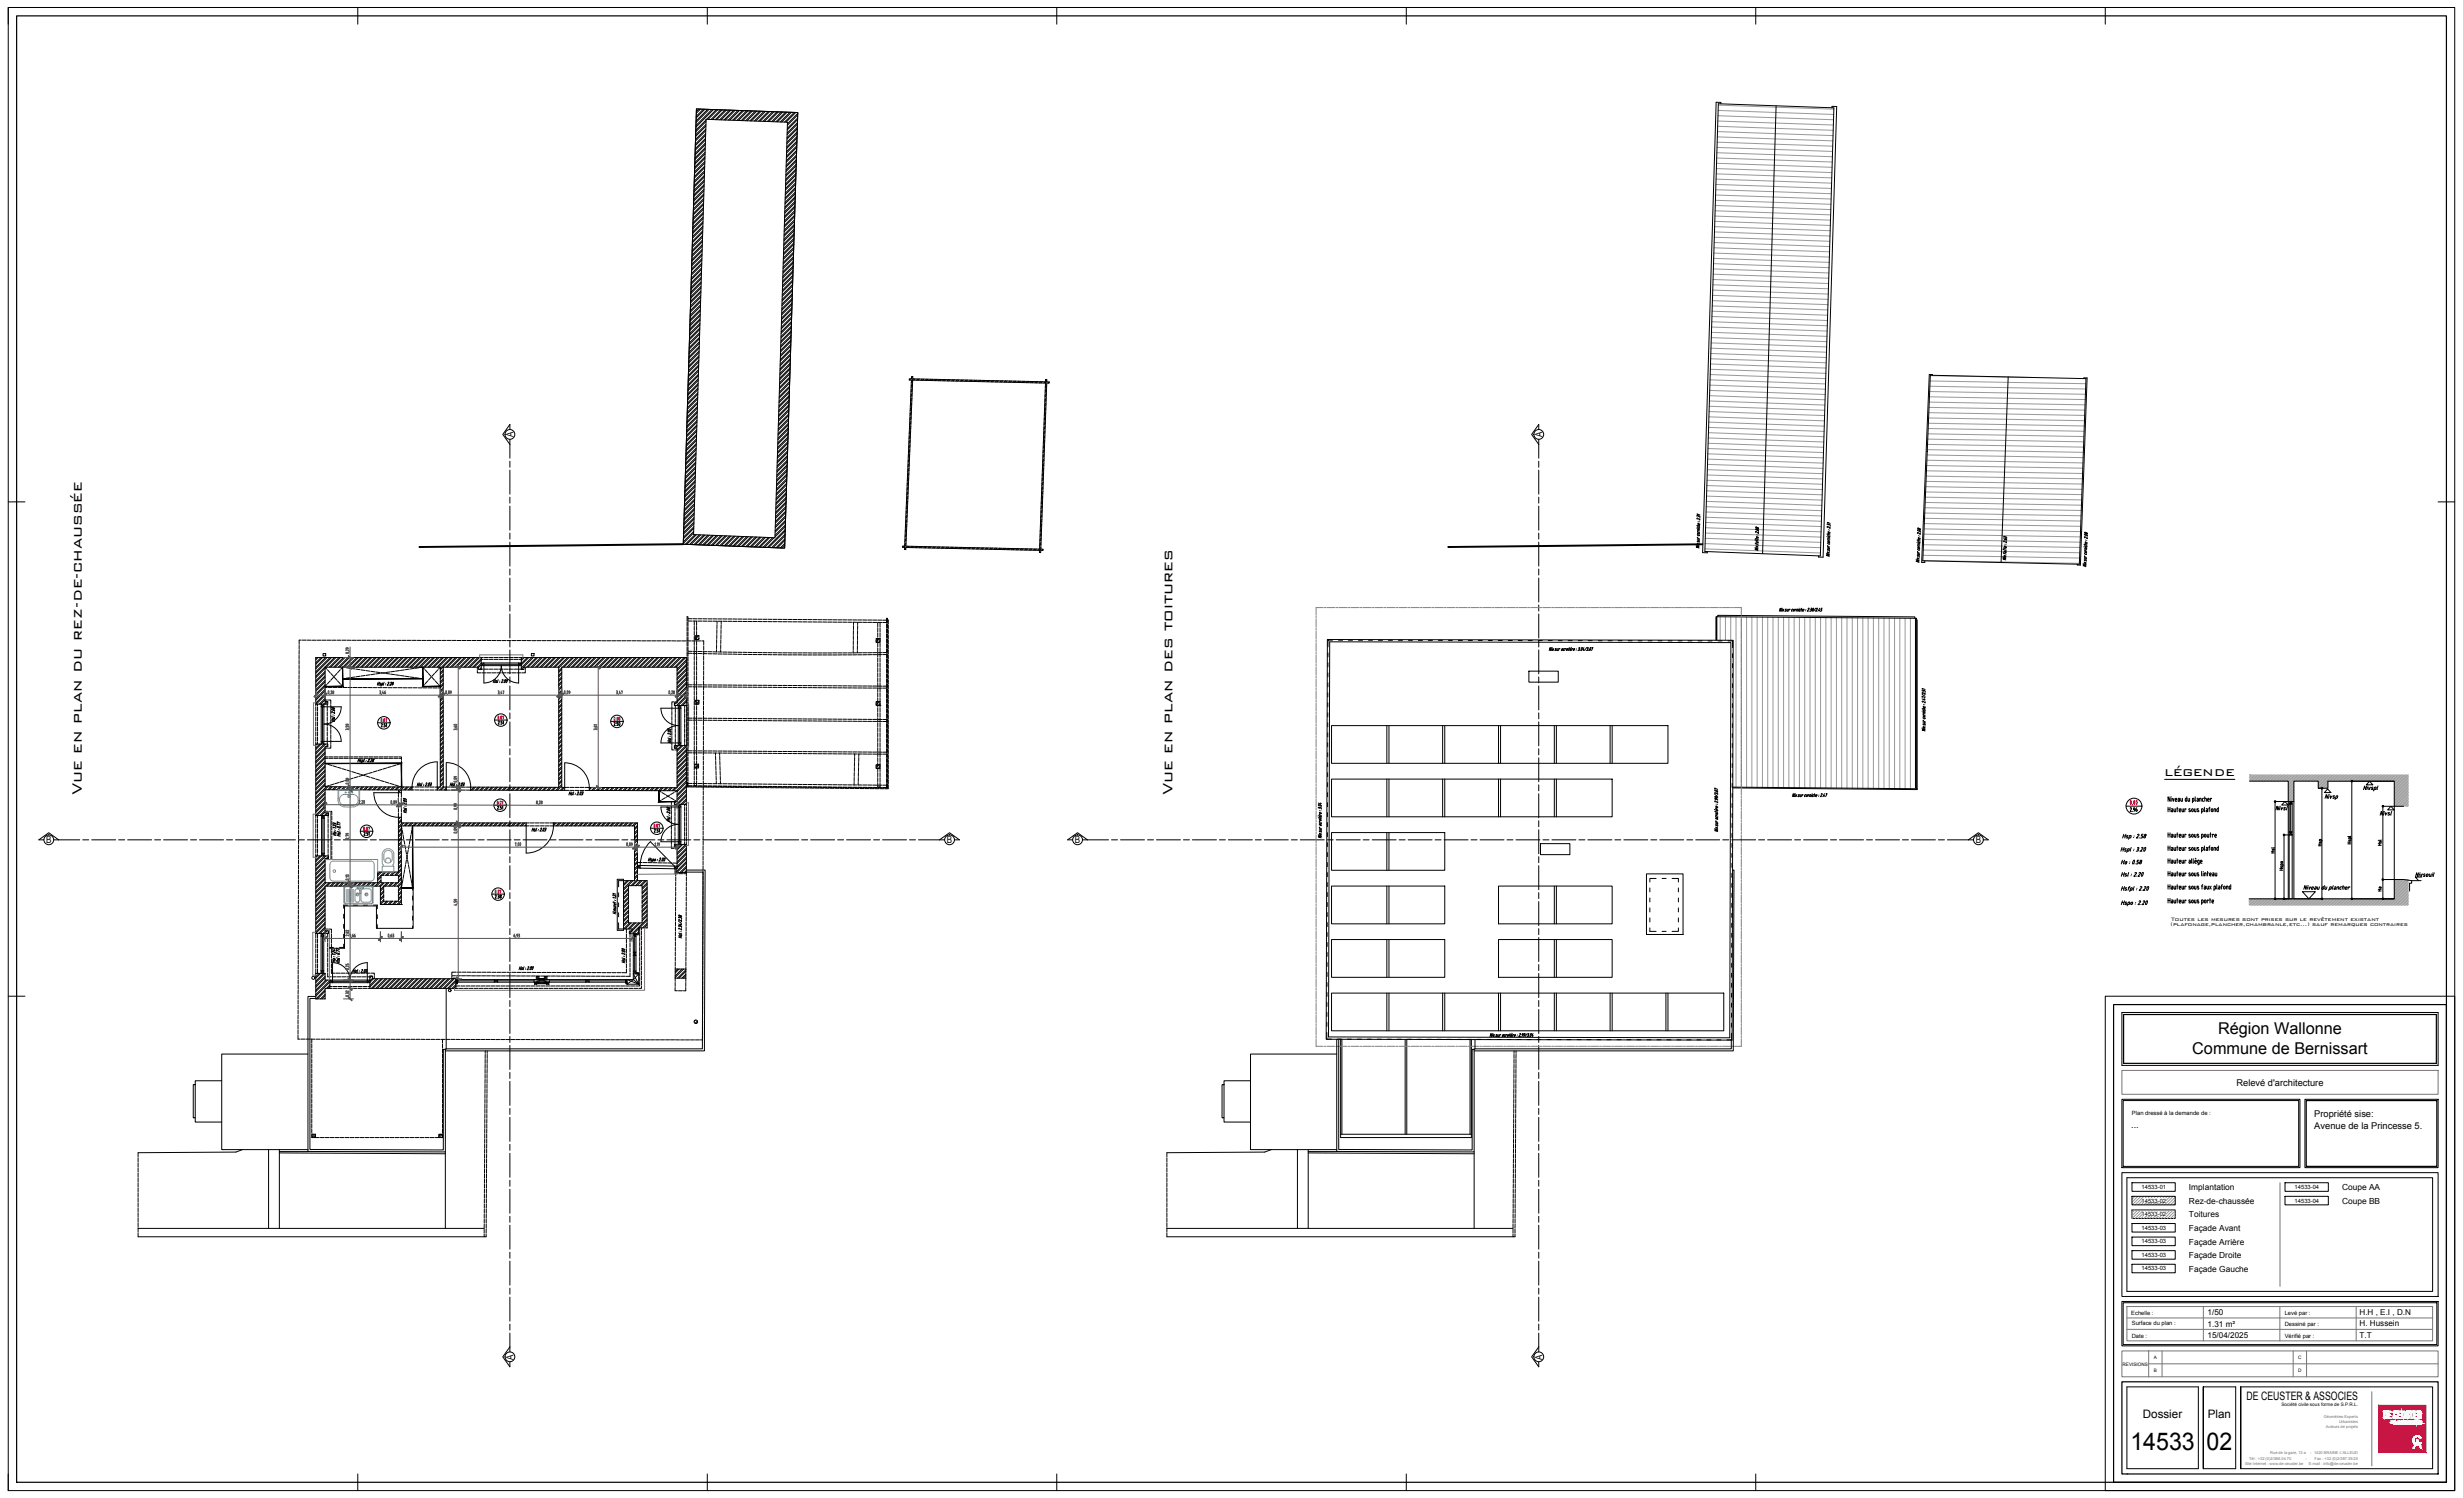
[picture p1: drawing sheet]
<svg xmlns="http://www.w3.org/2000/svg" width="1480mm" height="900mm" viewBox="0 0 1480 900" stroke-linecap="round" stroke-linejoin="round" font-family="sans-serif">
<defs><g id="words">
<g font-size="14.7">
<text x="1280" y="871">14533</text>
<text x="1326" y="871">02</text>
</g>
<g font-size="10.9">
<text x="49" y="478" transform="rotate(-90 49 478)">Vue en plan du rez-de-chaussée</text>
<text x="705" y="478" transform="rotate(-90 705 478)">Vue en plan des toitures</text>
</g>
<g font-size="9.8">
<text x="1333" y="621">Région Wallonne</text>
<text x="1317" y="633">Commune de Bernissart</text>
</g>
<text font-size="9.7" x="1301" y="466">légende</text>
<text font-size="7.9" x="1276" y="485">0,00</text>
<g font-size="7">
<text x="1350" y="841">DE CEUSTER &amp; ASSOCIES</text>
<text x="1288" y="852">Dossier</text>
<text x="1327" y="852">Plan</text>
</g>
<g font-size="6">
<text x="309" y="263" transform="rotate(-90 309 263)">A</text>
<text x="927" y="263" transform="rotate(-90 927 263)">A</text>
<text x="28" y="507">B</text>
<text x="569" y="507">B</text>
<text x="646" y="507">B</text>
<text x="1187" y="507">B</text>
<text x="309" y="817" transform="rotate(-90 309 817)">A</text>
<text x="927" y="817" transform="rotate(-90 927 817)">A</text>
</g>
<g font-size="5.6">
<text x="1344" y="652">Relevé d'architecture</text>
<text x="1391" y="671">Propriété sise:</text>
<text x="1280" y="677">...</text>
<text x="1391" y="678">Avenue de la Princesse 5.</text>
</g>
<g font-size="5">
<text x="1315" y="715">Implantation</text>
<text x="1407" y="715">Coupe AA</text>
<text x="1315" y="723">Rez-de-chaussée</text>
<text x="1407" y="723">Coupe BB</text>
<text x="1315" y="731">Toitures</text>
<text x="1315" y="740">Façade Avant</text>
<text x="1315" y="748">Façade Arrière</text>
<text x="1315" y="756">Façade Droite</text>
<text x="1315" y="764">Façade Gauche</text>
</g>
<g font-size="4.9">
<text x="1432" y="537" transform="rotate(-90 1432 537)">Ha</text>
<text x="1326" y="790">1/50</text>
<text x="1418" y="790">H.H , E.I , D.N</text>
<text x="1326" y="797">1.31 m²</text>
<text x="1418" y="797">H. Hussein</text>
<text x="1326" y="804">15/04/2025</text>
<text x="1418" y="804">T.T</text>
</g>
<g font-size="3.9">
<text x="1304" y="556">(plafonage,plancher,chambranle,etc...) sauf remarques contraires</text>
<text x="1305" y="553">Toutes les mesures sont prises sur le revêtement existant</text>
</g>
<g font-size="3.5">
<text x="1281" y="670">Plan dressé à la demande de :</text>
<text x="1287" y="714">14533-01</text>
<text x="1379" y="714">14533-04</text>
<text x="1287" y="722">14533-02</text>
<text x="1379" y="722">14533-04</text>
<text x="1287" y="731">14533-02</text>
<text x="1287" y="739">14533-03</text>
<text x="1287" y="747">14533-03</text>
<text x="1287" y="755">14533-03</text>
<text x="1287" y="763">14533-03</text>
<text x="1281" y="790">Echelle :</text>
<text x="1373" y="790">Levé par :</text>
<text x="1281" y="796">Surface du plan :</text>
<text x="1373" y="797">Dessiné par :</text>
<text x="1281" y="804">Date :</text>
<text x="1373" y="804">Vérifié par :</text>
</g>
<g font-size="2.8">
<text x="1275" y="820">REVISIONS</text>
<text x="1294" y="816">A</text>
<text x="1381" y="816">C</text>
<text x="1294" y="824">B</text>
<text x="1381" y="824">D</text>
<text x="1371" y="845">Société civile sous forme de S.P.R.L.</text>
</g>
<g font-size="2.4" fill="#767676">
<text x="1396" y="852">Géomètres-Experts</text>
<text x="1398" y="858">Auteurs de projets</text>
<text x="1405" y="855">Urbanistes</text>
<text x="1364" y="874">Rue de la gare, 13 a</text>
<text x="1388" y="874">- 1420 BRAINE L'ALLEUD</text>
<text x="1349" y="880">Site Internet : www.de-ceuster.be</text>
<text x="1351" y="877">Tél : +32 (0)2/386.04.70</text>
<text x="1387" y="880">E-mail : info@de-ceuster.be</text>
<text x="1391" y="877">Fax : +32 (0)2/387.39.25</text>
</g>
</g></defs>
<!-- layer: Hachures -->
<g fill="none" stroke="#000" stroke-width=".6">
<path d="M418 65l61 3-8 261-60-2zM420 66l-2 1M421 66l-3 2M423 66l-5 4M423 66l-5 5M424 79l-6 6M424 78l-6 6M424 76l-6 6M424 75l-6 6M424 73l-6 6M424 72l49 1-7 250-49-2zM424 72l-6 6"/>
<path d="M425 66l-7 7M426 66l-8 8M428 66l-10 9M429 66l-11 10M430 66l-5 6M431 66l-6 6M433 66l-6 6M434 66l-6 6M436 66l-6 6M436 66l-5 6M438 66l-6 6M439 66l-6 6"/>
<path d="M441 66l-6 6M442 66l-6 6M443 66l-5 6M444 66l-6 6M446 66l-6 6M447 66l-6 6M449 67l-6 5M449 67l-5 5M451 67l-6 5M452 67l-6 5M454 67l-6 6M455 67l-6 6"/>
<path d="M456 67l-5 6M457 67l-6 6M459 67l-6 6M460 67l-6 6M462 67l-6 6M462 67l-5 6M464 67l-6 6M465 67l-6 6M467 67l-6 6M468 67l-6 6M469 67l-5 6M470 67l-6 6"/>
<path d="M472 67l-6 6M473 67l-6 6M475 67l-6 6M475 67l-5 6M477 68l-6 5M478 68l-6 5M479 79l-6 6M479 77l-6 7M479 76l-6 7M479 75l-6 6M479 74l-6 6M479 72l-6 6"/>
<path d="M479 71l-6 6M479 69l-6 6M479 68l-6 6M423 100l-6 6M423 98l-6 6M424 97l-7 6M424 95l-7 6M424 94l-7 6M424 92l-7 7M424 91l-7 7M424 90l-6 6M424 89l-6 6"/>
<path d="M424 87l-6 6M424 86l-6 6M424 84l-6 6M424 83l-6 6M424 81l-6 6M424 80l-6 7M478 100l-6 6M478 99l-6 6M478 97l-6 6M478 96l-6 6M479 94l-7 6M479 93l-7 6"/>
<path d="M479 91l-7 6M479 90l-7 7M479 89l-6 6M479 88l-6 6M479 86l-6 6M479 85l-6 6M479 83l-6 6M479 82l-6 6M479 80l-6 6M423 119l-6 6M423 117l-6 7M423 116l-6 7"/>
<path d="M423 115l-6 6M423 114l-6 6M423 112l-6 6M423 111l-6 6M423 109l-6 6M423 108l-6 6M423 106l-6 6M423 105l-6 7M423 104l-6 6M423 103l-6 6M423 101l-6 6M478 118l-6 6"/>
<path d="M478 119l-6 6M478 115l-6 7M478 116l-6 6M478 113l-6 6M478 114l-6 6M478 110l-6 6M478 111l-6 6M478 107l-6 6M478 108l-6 6M478 105l-6 6M478 104l-6 6M478 102l-6 7"/>
<path d="M478 101l-6 7M422 140l-6 6M422 139l-6 6M422 137l-6 6M422 136l-6 6M422 134l-6 6M422 133l-6 6M422 131l-6 7M422 130l-6 7M423 129l-7 6M423 128l-7 6M423 126l-7 6"/>
<path d="M423 125l-7 6M423 123l-6 6M423 122l-6 6M423 120l-6 6M477 138l-6 6M477 139l-6 6M477 135l-6 6M477 136l-6 6M477 132l-6 6M477 133l-6 6M477 129l-6 6M477 130l-6 6"/>
<path d="M478 126l-7 7M478 127l-7 7M478 124l-7 6M478 125l-7 6M478 121l-6 6M478 122l-6 6M422 158l-7 6M422 159l-7 6M422 155l-6 7M422 156l-6 6M422 153l-6 6M422 154l-6 6"/>
<path d="M422 150l-6 6M422 151l-6 6M422 147l-6 6M422 148l-6 6M422 144l-6 6M422 145l-6 6M422 141l-6 7M422 142l-6 7M477 160l-7 6M477 158l-7 6M477 157l-7 6M477 155l-6 6"/>
<path d="M477 154l-6 6M477 151l-6 7M477 152l-6 7M477 150l-6 6M477 149l-6 6M477 146l-6 6M477 147l-6 6M477 143l-6 6M477 144l-6 6M477 140l-6 7M477 141l-6 7M421 178l-6 6"/>
<path d="M421 179l-6 6M421 176l-6 6M421 175l-6 6M421 173l-6 6M421 172l-6 6M421 169l-6 6M421 170l-6 6M421 167l-6 6M421 167l-6 7M421 164l-6 6M421 165l-6 6M422 161l-7 6"/>
<path d="M422 162l-7 6M476 179l-6 6M476 177l-6 7M476 177l-6 6M476 175l-6 6M476 174l-6 6M476 172l-6 6M476 171l-6 6M476 169l-6 6M476 168l-6 6M476 166l-6 6M476 165l-6 7"/>
<path d="M476 164l-6 6M477 163l-7 6M477 161l-7 6M420 200l-6 6M420 198l-6 6M420 197l-6 6M421 195l-7 6M421 194l-7 6M421 192l-7 7M421 191l-7 7M421 190l-6 6M421 189l-6 6"/>
<path d="M421 187l-6 6M421 186l-6 6M421 183l-6 6M421 184l-6 6M421 180l-6 7M421 181l-6 7M475 200l-6 6M475 199l-6 6M475 197l-6 6M475 196l-6 6M476 194l-7 6M476 193l-7 6"/>
<path d="M476 191l-7 6M476 190l-7 7M476 189l-6 6M476 188l-6 6M476 186l-6 6M476 185l-6 6M476 183l-6 6M476 182l-6 6M476 180l-6 6M420 219l-6 6M420 217l-6 7M420 217l-6 6"/>
<path d="M420 215l-6 6M420 214l-6 6M420 212l-6 6M420 211l-6 6M420 209l-6 6M420 208l-6 6M420 206l-6 6M420 205l-6 7M420 204l-6 6M420 203l-6 6M420 201l-6 6M475 219l-6 6"/>
<path d="M475 218l-6 6M475 216l-6 6M475 215l-6 7M475 214l-6 6M475 213l-6 6M475 211l-6 6M475 210l-6 6M475 208l-6 6M475 207l-6 6M475 205l-6 6M475 204l-6 6M475 202l-6 7"/>
<path d="M475 201l-6 7M419 240l-6 6M419 239l-6 6M419 237l-6 6M419 236l-6 6M419 234l-6 6M419 233l-6 6M419 231l-6 7M419 230l-6 7M420 229l-7 6M420 228l-7 6M420 226l-7 6"/>
<path d="M420 225l-7 6M420 223l-6 6M420 222l-6 6M420 220l-6 6M474 239l-6 6M474 238l-6 6M474 236l-6 6M474 235l-6 6M474 233l-6 6M474 232l-6 6M474 230l-6 6M474 229l-6 6"/>
<path d="M475 227l-7 7M475 226l-7 7M475 225l-7 6M475 224l-7 6M475 222l-6 6M475 221l-6 6M547 228h-1M548 239l-1 1M548 237l-1 1M548 236l-1 1M548 235h-1M548 234h-1"/>
<path d="M548 232l-1 1M548 231l-1 1M548 229v1M548 226v1M549 228l-1 1M550 228h-1M551 228h.1M552 228h.1M554 228h-1M555 228h-1M557 228l-1 1M558 228l-1 1"/>
<path d="M559 228v1M560 228v1M562 228l-1 1M563 228l-1 1M565 228l-1 1M566 228l-1 1M567 228v1M568 228l-1 1M570 228l-1 1M571 228l-1 1M573 228l-1 1M573 228v1"/>
<path d="M575 228l-1 1M576 228l-1 1M578 228l-1 1M579 228l-1 1M580 228v1M581 228v1M583 228l-1 1M584 228l-1 1M586 228l-1 1M587 228l-1 1M588 228v1M589 228v1"/>
<path d="M591 229h-1M592 229h-1M594 229h-1M595 229h-1M596 229h.1M597 229h-1M599 229h-1M600 229l-1 1M602 229l-1 1M602 229v1M604 229l-1 1M605 229l-1 1"/>
<path d="M607 229l-1 1M608 229l-1 1M609 229v1M610 229v1M612 229l-1 1M613 229l-1 1M615 229l-1 1M616 229l-1 1M617 229v1M618 229v1M620 229l-1 1M621 229l-1 1"/>
<path d="M623 229l-1 1M624 229l-1 1M625 229v1M626 229l-1 1M628 229l-1 1M629 239l-1 1M629 238h-1M629 237h-1M629 234l-1 1M629 235l-1 1M629 232l-1 1M629 231l-1 1"/>
<path d="M629 229l-1 1M629 228l-1 1M630 230h.1M419 259l-7 6M419 258l-7 6M419 256l-7 6M419 255l-6 7M419 254l-6 6M419 253l-6 6M419 251l-6 6M419 250l-6 6M419 248l-6 6"/>
<path d="M419 247l-6 6M419 245l-6 6M419 244l-6 6M419 242l-6 7M419 241l-6 7M474 260l-7 6M474 257l-7 6M474 258l-7 6M474 254l-6 6M474 255l-7 6M474 251l-6 7M474 252l-6 7"/>
<path d="M474 250l-6 6M474 249l-6 6M474 247l-6 6M474 246l-6 6M474 244l-6 6M474 243l-6 6M474 241l-6 6M474 240l-6 7M547 260l-1 1M547 259l-1 1M547 256l-1 1M547 257l-1 1"/>
<path d="M547 254v1M547 253v1M547 251v1M547 251h.1M548 249h-1M548 248l-1 1M548 246l-1 1M548 245l-1 1M548 243l-1 1M548 242l-1 1M548 240l-1 1M628 260l-1 1"/>
<path d="M628 259l-1 1M628 257l-1 1M628 256l-1 1M628 254l-1 1M628 253l-1 1M628 251h-1M628 252h-1M628 249l-1 1M628 248v1M628 246v1M628 245v1M628 242v1"/>
<path d="M628 243v1M629 240l-1 1M418 278l-6 6M418 279l-6 6M418 275l-6 6M418 276l-6 6M418 272l-6 6M418 273l-6 6M418 270l-6 6M418 269l-6 6M418 267l-6 7M418 267l-6 6"/>
<path d="M418 265l-6 6M418 264l-6 6M419 262l-7 6M419 261l-7 6M473 279l-6 6M473 276l-6 7M473 277l-6 7M473 274l-6 6M473 275l-6 6M473 271l-6 6M473 272l-6 6M473 268l-6 6"/>
<path d="M473 269l-6 6M473 265l-6 7M473 266l-6 6M473 263l-6 6M473 264l-6 6M474 261l-7 6M546 280h.1M546 279h.1M546 277v1M546 276v1M547 274l-1 1M547 273l-1 1"/>
<path d="M547 271l-1 1M547 270l-1 1M547 268l-1 1M547 267l-1 1M547 266h-1M547 265h-1M547 263h-1M547 262l-1 1M627 279l-1 1M627 279h-1M627 277l-1 1M627 276v1"/>
<path d="M627 273v1M627 274v1M627 271v1M628 270l-1 1M628 268l-1 1M628 267l-1 1M628 266h-1M628 265h-1M628 263l-1 1M628 262l-1 1M417 300l-6 6M417 297l-6 6"/>
<path d="M417 298l-6 6M418 294l-7 6M418 295l-7 6M418 291l-7 7M418 292l-7 7M418 289l-6 6M418 290l-7 6M418 286l-6 6M418 287l-6 6M418 283l-6 6M418 284l-6 6M418 280l-6 7"/>
<path d="M418 281l-6 6M472 300l-6 6M472 299l-6 6M472 296l-6 6M472 297l-6 6M473 293l-7 6M473 294l-7 6M473 290l-7 7M473 291l-7 6M473 289l-6 6M473 288l-6 6M473 285l-6 6"/>
<path d="M473 286l-6 6M473 282l-6 6M473 283l-6 6M473 280l-6 6M546 299l-1 1M546 298l-1 1M546 296l-1 1M546 295l-1 1M546 294h-1M546 293h-1M546 291l-1 1M546 290l-1 1"/>
<path d="M546 288l-1 1M546 287l-1 1M546 284l-1 1M546 285l-1 1M546 282l-1 1M546 281l-1 1M626 298v1M626 299v1M627 296l-1 1M627 295l-1 1M627 293l-1 1M627 293h-1"/>
<path d="M627 290l-1 1M627 291h-1M627 288l-1 1M627 287l-1 1M627 285l-1 1M627 284l-1 1M627 281l-1 1M627 282l-1 1M417 319l-6 6M417 317l-6 7M417 316l-6 7M417 314l-6 6"/>
<path d="M417 315l-6 6M417 311l-6 6M417 312l-6 6M417 308l-6 6M417 309l-6 6M417 305l-6 7M417 306l-6 7M417 303l-6 6M417 304l-6 6M417 301l-6 6M472 319l-10 10M472 318l-11 11"/>
<path d="M472 316l-6 7M472 315l-6 7M472 314l-6 6M472 313l-6 6M472 311l-6 6M472 310l-6 6M472 308l-6 6M472 307l-6 6M472 305l-6 6M472 304l-6 6M472 302l-6 7M472 301l-6 7"/>
<path d="M545 319l-1 1M545 318l-1 1M545 316l-1 1M545 315l-1 1M545 312l-1 1M545 313l-1 1M545 310l-1 1M545 310h-1M545 308h-1M545 307h-1M545 305l-1 1M545 304v1"/>
<path d="M545 302v1M545 301v1M626 319h-1M626 318h-1M626 316l-1 1M626 315l-1 1M626 313l-1 1M626 312l-1 1M626 310l-1 1M626 309l-1 1M626 307l-1 1M626 307h-1"/>
<path d="M626 305h-1M626 304v1M626 302v1M626 301v1M417 320l-6 6M418 321l-6 6M418 321l-5 6M420 321l-6 6M421 321l-6 6M423 321l-6 6M424 321l-6 6M425 321l-5 6"/>
<path d="M426 322l-6 5M428 322l-6 5M429 322l-6 5M431 322l-6 5M431 322l-5 6M433 322l-6 6M434 322l-6 6M436 322l-6 6M437 322l-6 6M438 322l-5 6M439 322l-6 6M441 322l-6 6"/>
<path d="M442 322l-6 6M444 322l-6 6M444 322l-5 6M446 322l-6 6M447 322l-6 6M449 322l-6 6M450 322l-6 6M451 323l-5 5M452 323l-6 5M454 323l-6 5M455 323l-6 5M456 323l-5 5"/>
<path d="M457 323l-5 6M459 323l-6 6M460 323l-6 6M462 323l-6 6M463 323l-6 6M464 323l-6 6M465 323l-6 6M472 327l-2 2M472 326l-3 3M472 325l-5 4M472 324l-6 5M472 322l-7 7"/>
<path d="M472 321l-8 8M543 328l-1 1M544 330h.1M544 329l-1 1M544 327l-1 2M544 326v1M544 324v1M545 324h-1M545 322h-1M545 321l-1 1M545 328v1M546 328l-1 1"/>
<path d="M548 328l-1 1M549 328l-1 1M551 328l-1 1M551 328v1M553 328l-1 1M554 328l-1 1M556 328l-1 1M557 328l-1 1M559 328l-1 1M559 328v1M561 328l-1 1M562 329h-1"/>
<path d="M564 329h-1M565 329h-1M566 329h.1M567 329h.1M569 329h-1M570 329h-1M572 329h-1M573 329h-1M574 329v1M575 329l-1 1M577 329l-1 1M578 329l-1 1"/>
<path d="M580 329l-1 1M580 329v1M582 329l-1 1M583 329l-1 1M585 329l-1 1M586 329l-1 1M588 329l-1 1M588 329v1M590 329l-1 1M591 329l-1 1M593 329l-1 1M594 329l-1 1"/>
<path d="M595 329v1M596 329v1M598 329l-1 1M599 329l-1 1M601 329l-1 1M602 329l-1 1M603 329v1M604 329l-1 1M606 329l-1 1M607 329l-1 1M609 330h-1M609 330h.1"/>
<path d="M611 330h-1M612 330h-1M614 330h-1M615 330h-1M617 330h-1M617 330h.1M619 330l-1 1M620 330l-1 1M622 330l-1 1M623 330l-1 1M624 330v1M625 332h.1"/>
<path d="M625 329v1M625 330v1M625 327v1M626 326l-1 1M626 324l-1 1M626 323l-1 1M626 320l-1 1M626 321l-1 1M627 330l-1 1M190 395h.1M191 395l-1 1M193 395l-3 3"/>
<path d="M194 395l-4 4M196 395l-6 6M196 395l-6 7M198 395l-8 9M199 395l-9 9M201 395l-11 11M202 395l-6 6M204 395l-6 6M205 395l-6 6M206 395l-5 6M207 395l-6 6M209 395l-6 6"/>
<path d="M210 395l-6 6M212 395l-6 6M213 395l-6 6M214 395l-5 6M215 395l-5 6M217 395l-6 6M218 395l-6 6M220 395l-6 6M221 395l-6 6M223 395l-6 6M223 395l-5 6M225 395l-6 6"/>
<path d="M226 395l-6 6M228 395l-6 6M229 395l-6 6M231 395l-6 6M231 395l-5 6M233 395l-6 6M234 395l-6 6M236 395l-6 6M237 395l-6 6M239 395l-6 6M240 395l-6 6M241 395l-5 6"/>
<path d="M242 395l-6 6M244 395l-6 6M245 395l-6 6M247 395l-6 6M248 395l-6 6M249 395l-5 6M250 395l-5 6M252 395l-6 6M253 395l-6 6M255 395l-6 6M256 395l-6 6M258 395l-6 6"/>
<path d="M258 395l-5 6M260 395l-6 6M261 395l-6 6M263 395l-6 6M264 395l-6 6M266 395l-6 6M267 395l-6 6M268 395l-5 6M269 395l-6 6M271 395l-6 7M272 395l-7 7M274 395l-6 6"/>
<path d="M275 395l-6 6M276 395l-5 6M277 395l-6 6M279 395l-6 6M280 395l-6 6M282 395l-6 6M283 395l-6 6M284 395l-5 6M285 395l-5 6M287 395l-6 6M288 395l-6 6M289 396l-5 5"/>
<path d="M289 398l-2 3M289 397l-4 4M289 399l-1 2M314 395l-1 1M315 395l-2 2M317 395l-4 4M318 395l-5 4M319 395l-6 6M320 395l-7 7M322 395l-6 6M323 395l-6 6M325 395l-6 6"/>
<path d="M326 395l-6 6M328 395l-6 6M328 395l-5 6M330 395l-6 6M331 395l-6 6M333 395l-6 6M334 395l-6 6M336 395l-6 6M337 395l-6 6M338 395l-5 6M339 395l-6 6M341 395l-6 6"/>
<path d="M342 395l-6 6M344 395l-6 6M345 395l-6 6M346 395l-5 6M347 395l-5 6M349 395l-6 6M350 395l-6 6M352 395l-6 6M353 395l-6 6M354 395l-5 6M355 395l-5 6M357 395l-6 6"/>
<path d="M358 395l-6 6M360 395l-6 6M361 395l-6 6M363 395l-6 6M363 395l-5 6M365 395l-6 6M366 395l-6 6M368 395l-6 6M369 395l-6 6M371 395l-6 6M372 395l-6 6M373 395l-5 6"/>
<path d="M374 395l-6 6M376 395l-6 6M377 395l-6 6M379 395l-6 6M380 395l-6 6M381 395l-5 6M382 395l-5 6M384 395l-6 6M385 395l-6 6M387 395l-6 6M388 395l-6 6M390 395l-6 6"/>
<path d="M390 395l-5 6M392 395l-6 6M393 395l-6 6M395 395l-6 6M396 395l-6 6M398 395l-6 6M399 395l-6 6M400 395l-5 6M401 395l-6 6M403 395l-6 6M404 395l-6 6M406 395l-6 6"/>
<path d="M407 395l-6 6M408 395l-5 6M409 395l-6 6M411 395l-6 6M412 395l-6 6M412 396l-5 6M412 399l-5 6M412 397l-5 6M412 400l-5 6M419 382l-1 1M420 382l-2 2M420 384h-1"/>
<path d="M528 384l-2 1M528 384l-2 2M529 385l-1 1M195 403l-5 6M195 406l-5 6M195 409l-5 5M195 411l-5 6M195 414l-5 6M195 417l-5 5M195 419l-3 4M195 402l-5 5M195 404l-5 6"/>
<path d="M195 407l-5 6M195 410l-5 5M195 412l-5 6M195 415l-5 6M195 418l-5 5M266 402l-1 2M266 405l-1 2M266 408l-1 2M266 410l-1 2M266 413l-1 2M266 416l-1 2M266 419l-1 1"/>
<path d="M266 403l-1 2M266 406l-1 2M266 409l-1 1M266 411l-1 2M266 414l-1 2M266 417l-1 2M266 419l-1 2M289 401l-1 1M289 402h.1M338 401l-2 2M338 404l-2 2M338 407l-2 1"/>
<path d="M338 409l-2 2M338 412l-2 2M338 415l-2 2M338 417l-2 2M338 402l-2 2M338 405l-2 2M338 408l-2 1M338 410l-2 2M338 413l-2 2M338 416l-2 1M338 418l-2 2M412 402l-5 5"/>
<path d="M412 404l-5 6M412 407l-5 6M412 410l-5 5M412 413l-5 5M412 415l-5 6M412 418l-5 6M412 403l-5 5M412 405l-5 6M412 408l-5 6M412 411l-5 5M412 413l-5 6M412 416l-5 6"/>
<path d="M412 419l-5 5M195 420l-2 3M196 421l-1 2M197 421l-2 2M266 421l-1 2M266 424l-1 2M266 427l-1 1M266 429l-1 2M266 432l-1 2M266 435l-1 2M266 437l-1 2M266 422l-1 2"/>
<path d="M266 425l-1 2M266 428l-1 1M266 430l-1 2M266 433l-1 2M266 436l-1 1M266 438l-1 2M338 420l-2 2M338 423l-2 2M338 426l-2 1M338 428l-2 2M338 431l-2 2M338 434l-2 1"/>
<path d="M338 434l-2 2M338 436l-2 2M338 439l-2 2M338 421l-2 2M338 424l-2 2M338 426l-2 2M338 429l-2 2M338 432l-2 2M338 437l-2 2M338 440l-2 2M405 422h.1M406 422l-1 1"/>
<path d="M412 421l-3 3M412 423v1M412 422l-2 2M418 421h.1M419 421l-1 1M420 421l-2 2M420 422l-1 1M527 421l-1 2M528 421l-2 2M529 424h.1M529 423l-1 1M190 447v1"/>
<path d="M192 447l-2 2M193 447l-3 3M195 447l-5 5M195 449l-5 6M195 452l-5 5M195 455l-5 5M195 457l-5 6M195 460l-5 6M195 450l-5 6M195 453l-5 5M195 455l-5 6M195 458l-5 6"/>
<path d="M196 447l-6 6M197 448l-1 1M197 448v1M266 440l-1 2M266 443l-1 2M266 445l-1 2M266 448l-1 2M266 451l-1 2M266 454l-1 1M266 456l-1 2M266 459l-1 2M266 441l-1 2"/>
<path d="M266 444l-1 2M266 446l-1 2M266 449l-1 2M266 452l-1 2M266 455l-1 1M266 457l-1 2M266 460l-1 2M338 442l-2 1M338 443l-2 1M338 444l-2 2M338 447l-2 2M338 450l-2 2"/>
<path d="M338 452l-2 2M338 455l-2 2M338 458l-2 2M338 445l-2 2M338 448l-2 2M338 451l-2 1M338 453l-2 2M338 456l-2 2M338 459l-2 2M407 448l-2 1M408 448l-2 2M409 448l-2 2"/>
<path d="M410 448l-3 3M412 448l-5 5M412 450l-5 6M412 453l-5 6M412 456l-5 5M412 458l-5 6M412 448l-5 6M412 451l-5 6M412 454l-5 5M412 457l-5 5M412 459l-5 6M418 459l-1 1"/>
<path d="M420 459l-3 2M527 459l-1 1M528 459l-2 2M195 463l-5 5M195 465l-5 6M195 468l-5 6M195 471l-5 5M195 476l-5 6M195 479l-5 5M195 461l-5 5M195 464l-5 5M195 466l-5 6"/>
<path d="M195 469l-5 5M195 472l-5 5M195 477l-5 6M195 480l-5 5M196 473l-6 6M197 473l-7 7M199 473l-2 1M200 473l-2 1M201 473l-1 1M202 473l-1 1M204 473l-2 1M205 473l-2 1"/>
<path d="M207 473l-2 1M208 473l-2 1M210 473l-2 1M210 473l-1 1M212 473l-2 1M213 473l-2 1M215 473l-2 1M216 473l-2 1M218 473l-2 1M218 473l-1 1M220 473l-2 1M221 473l-2 2"/>
<path d="M223 473l-2 2M224 473l-2 2M226 473l-2 2M227 473l-2 2M228 473l-1 2M229 473l-2 2M231 473l-2 2M232 473l-2 2M234 473l-2 2M235 473l-2 2M236 473l-1 2M237 473l-1 2"/>
<path d="M239 473l-2 2M240 473l-2 2M241 476h.1M242 473l-3 2M243 473l-4 3M244 473l-1 2M245 473l-1 2M247 473l-2 2M248 473l-2 2M263 473h.1M264 473l-1 1M266 462l-1 1"/>
<path d="M266 464l-1 2M266 467l-1 2M266 465l-1 2M266 470l-1 2M266 472l-2 3M266 463l-1 1M266 468l-1 2M266 471l-1 1M267 473l-2 2M268 473l-1 2M268 474v1M283 473h.1"/>
<path d="M285 473l-2 2M286 473l-2 2M287 473l-1 2M288 473l-1 2M290 473l-2 2M291 473l-2 2M293 473l-2 2M294 473l-2 2M295 473l-1 2M296 473l-1 2M298 473l-2 2M299 473l-2 2"/>
<path d="M301 473l-2 2M302 473l-2 2M304 473l-2 2M304 473l-1 2M306 473l-2 2M307 473l-2 2M309 473l-2 2M310 473l-2 2M312 473l-2 2M313 473l-2 2M314 473l-1 2M315 473l-2 2"/>
<path d="M317 473l-2 2M318 473l-2 2M320 473l-2 2M321 473l-2 2M322 473l-1 2M323 473l-2 2M325 473l-2 2M326 473l-2 2M328 473l-2 2M329 473l-2 2M330 473l-1 2M331 473l-1 2"/>
<path d="M333 473l-2 2M334 473l-2 2M338 461l-2 1M338 464l-2 2M338 463l-2 2M338 466l-2 2M338 469l-2 1M338 471l-4 4M338 461l-2 2M338 467l-2 2M338 469l-2 2M338 472l-3 3"/>
<path d="M338 473l-1 2M339 473l-1 2M355 473l-1 1M357 473l-2 2M358 473l-2 2M360 473l-2 2M361 473l-2 2M363 473l-2 2M364 473l-2 2M365 473l-1 2M366 473l-2 2M368 473l-2 2"/>
<path d="M369 473l-2 2M371 473l-2 2M372 473l-2 2M373 473l-1 2M374 473l-2 2M376 473l-2 2M377 473l-2 2M379 473l-2 2M380 473l-2 2M381 473l-1 2M382 473l-1 2M384 473l-2 2"/>
<path d="M385 473l-2 2M387 473l-2 2M388 473l-2 2M390 473l-2 2M390 473l-1 2M392 473l-2 2M393 473l-2 2M395 473l-2 2M396 473l-2 2M398 473l-2 2M398 473l-1 2M400 473l-2 2"/>
<path d="M401 473l-2 2M403 473l-2 2M404 473l-2 2M406 473l-2 2M407 473l-2 2M412 461l-5 6M412 464l-5 5M412 466l-5 6M412 469l-5 6M412 472l-5 5M412 475l-5 5M412 477l-6 6"/>
<path d="M412 480l-3 3M412 462l-5 6M412 465l-5 5M412 467l-5 6M412 470l-5 6M412 473l-5 5M412 475l-5 6M412 478l-5 5M420 460l-2 1M529 461l-1 1M195 481l-5 6M195 484l-5 6"/>
<path d="M195 487l-3 3M195 482l-5 6M195 485l-5 5M195 488l-2 2M197 488l-2 2M197 488l-1 2M240 491h-1M241 491l-2 1M241 492l-2 2M241 498l-2 1M241 493l-2 2M241 498l-2 2"/>
<path d="M242 494l-3 3M243 494l-4 4M244 494l-1 2M245 494l-1 2M247 494l-2 2M248 494l-2 2M250 494l-2 2M251 494l-2 2M252 494l-1 2M253 494l-1 2M255 494l-2 2M256 494l-2 2"/>
<path d="M258 494l-2 2M259 494l-2 2M261 494l-2 2M261 494l-1 2M263 494l-2 2M264 494l-2 2M266 494l-2 2M267 494l-2 2M269 494l-2 2M270 494l-2 2M271 494l-1 2M272 494l-2 2"/>
<path d="M274 494l-2 2M275 494l-2 2M277 494l-2 2M278 494l-2 2M279 494l-1 2M280 494l-1 2M282 494l-2 2M283 494l-2 2M285 494l-2 2M286 494l-2 2M287 494l-1 2M288 494l-1 2"/>
<path d="M290 494l-2 2M291 494l-2 2M293 494l-2 2M294 494l-2 2M296 494l-2 2M296 494l-1 2M298 494l-2 2M299 494l-2 2M301 494l-2 2M302 494l-2 2M304 494l-2 2M305 494l-2 2"/>
<path d="M306 494l-1 2M307 494l-2 2M309 494l-2 2M310 494l-2 2M312 494l-2 2M313 494l-2 2M314 494l-1 2M315 494l-1 2M316 495l-1 1M333 494l-1 1M334 494l-2 2M336 494l-2 2"/>
<path d="M337 494l-2 2M339 494l-2 2M340 494l-2 2M341 494l-1 2M342 494l-2 2M344 494l-2 2M345 494l-2 2M347 494l-2 2M348 494l-2 2M349 494l-1 2M350 494l-1 2M352 494l-2 2"/>
<path d="M353 494l-2 2M355 494l-2 2M356 494l-2 2M358 494l-2 2M358 494l-1 2M360 494l-2 2M361 494l-2 2M363 494l-2 2M364 494l-2 2M366 494l-2 2M367 494l-2 2M368 494l-1 2"/>
<path d="M369 494l-2 2M371 494l-2 2M372 494l-2 2M374 494l-2 2M375 494l-2 2M376 494l-1 2M377 494l-2 2M379 494l-2 2M380 494l-2 2M382 494l-2 2M383 494l-2 2M383 496l-2 2"/>
<path d="M383 499l-2 1M383 497l-2 2M383 499l-2 2M405 482h.1M406 482l-1 1M412 483h.1M412 481l-2 2M190 514v1M192 514l-2 3M193 514l-3 4M195 514l-5 5M195 516l-5 6"/>
<path d="M195 519l-5 6M195 517l-5 6M196 514l-6 6M197 514l-1 2M197 515v1M241 500l-2 2M241 503l-2 2M241 506l-2 1M241 508l-2 2M241 511l-2 2M241 514l-2 2M241 517l-2 2"/>
<path d="M241 516l-2 2M241 519l-2 2M241 501l-2 2M241 504l-2 2M241 507l-2 1M241 509l-2 2M241 512l-2 2M241 515l-2 1M383 501l-2 2M383 504l-2 2M383 507l-2 1M383 509l-2 2"/>
<path d="M383 512l-2 2M383 515l-2 1M383 517l-2 2M383 502l-2 2M383 505l-2 2M383 508l-2 1M383 510l-2 2M383 513l-2 2M383 516l-2 1M383 518l-2 2M407 507l-2 2M408 507l-2 2"/>
<path d="M409 507l-2 3M410 507l-3 4M412 507l-5 5M412 510l-5 5M412 512l-5 6M412 515l-5 6M412 518l-6 6M412 508l-5 5M412 510l-5 6M412 513l-5 6M412 516l-5 5M412 519l-5 5"/>
<path d="M195 522l-5 5M195 525l-5 5M195 527l-5 6M195 530l-5 6M195 533l-5 5M195 535l-5 6M195 538l-5 6M195 520l-5 6M195 523l-5 5M195 525l-5 6M195 528l-5 6M195 534l-5 5"/>
<path d="M195 536l-5 6M195 539l-5 6M196 530l-6 6M198 530l-2 2M199 530l-2 2M200 530l-2 2M201 530l-2 2M203 530l-2 2M204 530l-2 2M206 530l-2 2M207 530l-2 2M208 530l-2 2"/>
<path d="M209 530l-2 2M211 530l-2 2M212 530l-2 2M214 530l-2 2M215 530l-2 2M217 530l-2 2M219 530l-2 2M220 530l-2 2M222 530l-2 2M223 530l-2 2M225 530l-2 2M226 530l-3 2"/>
<path d="M228 524l-1 1M229 529l-4 3M229 527l-2 2M229 530l-3 2M229 524l-2 2M230 530l-2 2M231 535l-2 2M231 538l-2 2M231 533l-2 2M231 536l-2 2M231 539l-2 2M231 530l-2 3"/>
<path d="M231 524l-4 4M232 524l-2 2M233 530l-4 4M234 530l-2 2M234 524l-2 2M235 524l-2 2M235 530l-2 2M236 530l-2 2M236 524l-2 2M237 524l-2 2M238 530l-2 2M239 530l-2 2"/>
<path d="M239 524l-2 2M241 522l-2 2M241 525l-2 1M241 527l-2 2M241 530l-2 2M241 533l-2 1M241 535l-2 2M241 538l-2 2M241 520l-2 2M241 523l-3 3M241 525l-2 2M241 528l-2 2"/>
<path d="M241 531l-2 2M241 533l-2 2M241 536l-2 2M241 539l-2 2M375 529h.1M377 529l-2 2M378 534l-3 3M378 536l-3 3M378 539l-3 3M378 529l-3 3M378 537l-3 3M378 540l-3 3"/>
<path d="M379 529l-4 5M380 529l-5 6M383 520l-2 2M383 523l-2 2M383 525l-2 2M383 528l-4 4M383 521l-2 2M383 524l-2 1M383 526l-2 2M383 529l-3 3M385 529l-3 3M386 529l-3 3"/>
<path d="M388 529l-3 3M389 530l-3 3M389 533l-3 3M389 536l-3 3M389 538l-3 3M389 531l-3 3M389 534l-3 3M389 537l-3 3M389 539l-3 3M406 522h.1M412 520l-3 4M412 523l-1 1"/>
<path d="M412 521l-3 3M412 524h.1M195 541l-5 5M195 543l-5 6M195 546l-5 6M195 549l-5 5M195 552l-5 5M195 554l-5 6M195 557l-4 4M195 542l-5 5M195 544l-5 6M195 547l-5 6"/>
<path d="M195 550l-5 5M195 552l-5 6M195 555l-5 6M195 558l-3 3M196 559l-2 2M197 559l-2 2M231 541l-2 2M232 541l-2 2M233 541l-2 2M235 541l-2 2M236 541l-2 2M238 541l-2 2"/>
<path d="M239 541l-2 2M241 543h.1M241 541l-3 2M241 542l-2 1M378 542l-3 3M378 544l-3 3M378 547l-3 3M378 550l-3 3M378 552l-3 3M378 543l-3 3M378 545l-3 3M378 548l-3 3"/>
<path d="M378 551l-3 3M378 553l-3 3M378 554l-3 4M379 559l-1 1M379 554l-3 4M380 559l-2 2M381 554l-4 4M382 554l-4 4M384 554l-4 4M384 560l-2 1M384 558l-3 3M385 554l-5 5"/>
<path d="M389 541l-3 3M389 544l-3 3M389 547l-3 3M389 549l-3 3M389 552l-9 9M389 555l-3 2M389 557h.1M389 542l-3 3M389 545l-3 3M389 548l-3 2M389 550l-3 3M389 553l-5 4"/>
<path d="M389 556l-2 1M197 560v1M383 561v1M384 561h-1M190 585h.1M192 585l-2 2M193 585l-3 3M194 585l-4 4M195 587l-5 5M195 595l-5 5M195 597l-2 3M195 585l-5 5"/>
<path d="M195 587l-5 6M195 596l-4 4M195 598l-2 2M196 589l-6 6M197 589l-7 7M198 589l-8 9M198 592l-2 2M198 590l-8 8M198 593l-1 1M222 586v1M223 586l-1 1M224 588l-2 1"/>
<path d="M224 588l-2 2M226 588l-4 4M227 588l-5 5M229 588l-6 6M230 588l-6 6M232 588l-6 6M233 588l-6 6M234 588l-5 6M235 588l-6 6M237 588l-6 6M238 588l-6 6M240 588l-6 6"/>
<path d="M241 588l-6 6M242 588l-5 6M243 588l-6 6M245 588l-6 6M246 588l-6 6M248 588l-6 6M249 588l-6 6M250 588l-5 6M251 588l-5 6M253 588l-6 6M254 588l-6 6M256 588l-6 6"/>
<path d="M257 588l-6 6M259 588l-6 6M259 588l-5 6M261 588l-6 6M262 588l-6 6M264 588l-6 6M265 588l-6 6M267 588l-6 6M268 588l-6 6M269 588l-5 6M270 588l-6 6M272 588l-6 6"/>
<path d="M272 588h.1M273 588l-6 6M274 589l-5 5M274 591l-2 3M274 590l-4 4M274 592l-1 2M407 582l-1 2M408 582l-2 3M410 582l-4 4M411 582l-5 5M412 585l-2 3M412 586l-1 2"/>
<path d="M412 583l-5 5M412 583l-4 5M195 600h.1M418 613l-1 1M419 613l-1 2M419 614l-1 1M188 681h.1M189 681l-1 2M190 682l-2 1M265 681l-1 2M266 683h.1M266 681l-2 2"/>
</g>
<!-- layer: Mur -->
<g fill="none" stroke="#000" stroke-width=".6">
<path d="M418 65l61 3-8 261-60-2zM546 228h2v-2v2l80 1v-1h1v1h1v1h-1l-4 100h2v1h-2v1v-1l-81-2v1h-1l1-1h-2v-1h2l4-100h-2zM548 228l80 2-3 100-81-2zM1158 271h.1M190 395h99v7h-1v-1h-22v72h2v2h-5v-2h2v-72h-70v20h2v2h-7zM313 395h99v29h-7v-2h2v-21h-69v72h1v2h-56v-2h53v-72h-21v1h-2zM418 382h2v2h-2zM526 384h3v2h-3zM418 421h2v2h-2zM526 421h3v3h-3zM190 447h7v2h-2v24h53v2h-7v1h-2v-1l-44-1v14h2v2h-7zM417 459h3v2h-3z"/>
<path d="M526 459h3v3h-3zM354 473h53v-23h-2v-2h7v35h-7v-1h2v-7h-53zM332 494h51v35h6v28h-5l-1 5h-1v-1h-4v-2h2v-1h-5v-29h6v-33h-49zM190 514h7v2h-2v14h32v-6h12v-33h2v3h75v2h-75v47h-12v-11h-34v27h2v2h-7zM405 507h7v17h-6v-2h1v-13h-2zM229 528v2h2M231 534v3M231 537v3M231 526h-2v2M231 530h3M231 526h3M233 532h-2v2"/>
<path d="M234 532h2M234 530h3M234 526h3M237 532h2v2M237 526h2v2M239 528v2h-2M239 534v3M239 537v3M378 535v2M378 538v2M380 532h-2v2M381 532h2"/>
<path d="M384 532h2v2M386 535v2M386 538v2M231 540v1h2M234 541h2M239 540v1h-2M378 541v2M378 544v2M378 547v2M378 550v2M378 553v1h2M381 554h2"/>
<path d="M386 553v1h-2M386 541v2M386 544v2M386 547v2M386 550v2M190 585h5v4h3v5h-3v6h-5zM222 586h2v2h50v6h-52zM406 582h6v6h-6zM188 681h2v2h-2zM264 681h2v2h-2z"/>
<circle cx="418" cy="614" r="1"/>
</g>
<!-- layer: Linteau -->
<g fill="none" stroke="#000" stroke-width=".6">
<path d="M289 395h1M291 395h2M294 395h2M297 395h2M300 395h2M303 395h2M306 395h2M309 395h2M312 395h1M289 402h1M291 402h2M294 402h2"/>
<path d="M297 402h2M300 402h2M303 402h2M306 402h2M309 402h2M312 402h1M190 423v1M190 425v2M190 428v2M190 431v2M190 434v2M190 437v2"/>
<path d="M190 440v2M197 423v1M197 425v2M197 428v2M197 431v2M197 434v2M197 437v2M197 440v2M406 424v1M406 426v2M406 429v2M406 432v2"/>
<path d="M406 435v2M406 438v2M412 424v1M412 426v2M412 429v2M412 432v2M412 435v2M412 438v2M190 443v2M190 446v1M197 443v2M197 446v1"/>
<path d="M406 441v2M406 444v2M406 447v1M412 441v2M412 444v2M412 447v1M239 476v3M239 479v3M241 476v3M241 479v3M248 473h1M248 475h1"/>
<path d="M249 473h3M249 475h3M252 473h3M252 475h3M255 473h3M255 475h3M258 473h3M258 475h3M261 473h2M261 475h2M268 473h3M268 475h3"/>
<path d="M271 475h3M271 473h3M274 473h3M274 475h3M277 473h3M277 475h3M280 473h3M280 475h3M339 473h3M339 475h3M342 473h3M342 475h3"/>
<path d="M345 473h3M345 475h3M348 473h3M348 475h3M351 473h3M351 475h3M190 490v1M190 492v2M190 495v2M190 498v2M197 490v1M197 492v2"/>
<path d="M197 495v2M197 498v2M239 482v3M239 485v3M239 488v3M241 482v3M241 485v3M241 488v3M316 494h2M316 496h2M319 494h2M319 496h2"/>
<path d="M322 494h2M322 496h2M325 494h2M325 496h2M328 494h2M328 496h2M331 494h1M331 496h1M406 483v1M406 485v2M406 488v2M406 491v2"/>
<path d="M406 494v2M406 497v2M412 483v1M412 485v2M412 488v2M412 491v2M412 494v2M412 497v2M190 501v2M190 504v2M190 507v2M190 510v2"/>
<path d="M190 513v1M197 501v2M197 504v2M197 507v2M197 510v2M197 513v1M406 500v2M406 503v2M406 506v1M412 500v2M412 503v2M412 506v1"/>
<path d="M190 561v2M190 564v2M190 567v2M190 570v2M190 573v2M190 576v2M190 579v2M190 582v3M198 594h1M200 594h2M203 594h2M206 594h2"/>
<path d="M209 594h2M212 594h2M215 594h2M218 594h2M221 594h1"/>
</g>
<!-- layer: Chassis -->
<g fill="none" stroke="#000" stroke-width=".6">
<path d="M289 398h24l-1 2v-2l1 2h-24l2-2v2zM291 399h21M193 423l2 2h-2l2-2v24l-2-2h2l-2 2zM194 425v20M408 424l1 1h-1l1-1v24l-1-2h1l-1 2zM408 425v21M193 490l2 2h-2l2-2v24l-2-1h2l-2 1zM194 492v21M408 483l1 2h-1l1-2v24l-1-1h1l-1 1zM408 485v21M406 522h-23l2-2v2l-2-2h24l-2 2v-2l2 2M193 561l2 1h-2l2-1v24l-2-2h2l-2 2z"/>
<path d="M194 562v21M381 572l1 2h-1l1-2zM381 563v9M381 574v9M382 561l-1 2h1l-1-2v27M382 562v23M198 589h24l-1 1v-1l1 1h-24l2-1v1zM200 590h21M274 590h103M274 590l1 1M275 590v1h-1zM275 589h22"/>
<path d="M297 588v2l2-2v2zM299 589h22M321 588v2l9-2v2zM321 591l1-1 7 1h-7l7-1 1 1M321 591h1M321 591v-1l1 1M322 587h2l-2 1zM322 587l2 1h3h-3h3l2-1M322 590v1M324 587v1M327 587h2v1zM327 587v1"/>
<path d="M329 591h1M329 591l1-1v1M329 590v1M330 589h22M352 588v2l2-2v2zM354 589h22M376 590l1 1h-1zM377 588l-1 2v-2l1 2-1 1M377 591h7M377 588v3M381 588h-107l1 2v-2l-1 2M381 585l3 6-7-3"/>
<path d="M381 585h3M381 588l-4 3M382 584h1v1zM383 584l-1 1-1-2h1l-1 2M384 585l-3 3 3 3M384 585v6M806 624v59h78v-58M806 624v57M844 624v57M845 624v57M883 625v56M806 681h78"/>
</g>
<!-- layer: Seuil -->
<path d="M288 395v-2h26v2M190 422h-2v26h2M412 423h2v26h-2M190 489h-2v26h2M195 488h2M197 488h2v28h-4M412 482h2v26h-2M407 524v1h-24M195 558h3v31M387 557v38h-114v-1M190 560h-2v26h2" fill="none" stroke="#767676" stroke-width=".6"/>
<!-- layer: Porte -->
<g fill="none" stroke="#000" stroke-width=".6">
<path d="M291 400v10a10 10 0 0 0 10-10 10 10 0 0 0 11 10v-10M195 425h10a10 10 0 0 1-10 10 10 10 0 0 1 10 10h-10M397 425h11M397 425a10 10 0 0 0 11 11 10 10 0 0 0-11 10M263 458v15M263 458a15 15 0 0 0-15 15M397 446h11M239 476h-14a15 15 0 0 0 14 15M268 473v-15a15 15 0 0 1 15 15M339 473v-15a15 15 0 0 1 15 15M333 496a16 16 0 0 1-17 17v-17M397 485h11"/>
<path d="M397 485a10 10 0 0 0 11 10 10 10 0 0 0-11 11M385 520l1-7 2-5 3-2 14 14M397 506h11M221 578v11M221 578a10 10 0 0 0-11 11 10 10 0 0 0-10-11v11"/>
</g>
<!-- layer: Muret -->
<path d="M372 533v-4h3v-1h-4v31h4v-1h-3v-4M372 536v3M372 542v3M372 548v3" fill="none" stroke="#000" stroke-width=".6"/>
<!-- layer: Cassure plafond -->
<g fill="none" stroke="#000" stroke-width=".6">
<path d="M413 373v-2v2M413 374v2M413 377v2M413 380v2M413 372h3M413 373h3M416 372h3M416 373h3M417 373v3M417 376v3M417 379v3M419 373v3"/>
<path d="M419 376v3M419 379v3M419 372h3M419 373h3M422 372h3M422 373h3M425 372h3M425 373h3M428 372h3M428 373h3v2M431 378v3M431 375v3"/>
<path d="M431 372h3M431 373h3M433 378v3M433 373v2M433 375v3M434 372h3M434 373h3M437 372h3M437 373h3M440 372h3M440 373h3M443 372h3"/>
<path d="M443 373h3M446 372h3M446 373h3M449 372h3M449 373h3M452 372h3M452 373h3M455 372h3M455 373h3M458 372h3M458 373h3M461 372h3"/>
<path d="M461 373h3M464 372h3M464 373h3M467 372h3M467 373l3 1M470 372h3M470 374h3M473 372h3M473 374h3M476 372h3M476 374h3M479 372h3"/>
<path d="M479 374h3M482 372h3M482 374h3M485 372h3M485 374h3M488 372h3M488 374h3M491 372h3M491 374h3M494 372h3M494 374h3M497 372h3"/>
<path d="M497 374h3M500 372h3M500 374h3M503 372h3M503 374h3M506 372h3M506 374h3M509 372h3M509 374h3M512 372h3M512 374h3M513 379v2"/>
<path d="M513 374v1M513 376v2M515 379v2M515 372h3M515 376v2M518 374h-3v1M518 372l3 1M518 374h3M521 373h3M521 374h3M524 373h3M524 374h3"/>
<path d="M527 373h3M527 377v3M529 374v3M529 377v3M530 374h-3v3M530 373h3M530 374h3M533 374v-3v3M533 375v2M533 378v2M533 372h1v3M534 375v3"/>
<path d="M534 378v3M180 394v2M180 397v2M180 400v2M180 388v2M180 391v2M181 385h-1v2M182 385h2M185 385h2M188 385h2M191 385h2M194 385h2"/>
<path d="M197 385h2M200 385h2M203 385h2M206 385h2M209 385h2M212 385h2M215 385h2M218 385h2M221 385h2M224 385h2M227 385h2M230 385h2"/>
<path d="M233 385h2M236 385h2M239 385h2M242 385h2M245 385h2M248 385h2M251 385h2M254 385h2M257 385h2M260 385h2M263 385h2M266 385h2"/>
<path d="M269 385h2M272 385h2M275 385h2M278 385h2M281 385h2M284 385h2M287 385h2M289 396h1M290 385h2M291 396h2M293 385h2M294 396h2"/>
<path d="M296 385h2M297 396h2M299 385h2M300 396h2M302 385h2M303 396h2M305 385h2M306 396h2M308 385h2M309 396h2M311 385h2M312 396h1"/>
<path d="M314 385h2M317 385h2M320 385h2M323 385h2M326 385h2M329 385h2M332 385h2M335 385h2M338 385h2M341 385h2M344 385h2M347 385h2"/>
<path d="M350 385h2M353 385h2M356 385h2M359 385h2M362 385h2M365 385h2M368 385h2M371 385h2M374 385h2M377 385h2M380 385h2M383 385h2"/>
<path d="M386 385h2M389 385h2M392 385h2M395 385h2M398 385h2M401 385h2M404 385h2M407 385h2M410 385h2M413 385h2M413 383v2M413 386v2"/>
<path d="M413 389v2M413 392v2M413 395v2M413 398v2M413 389v2h3M413 392h3M416 385h2M416 391h3M416 393h3M417 382v3M417 385v3M417 388v3"/>
<path d="M417 391v3M417 394v3M417 397v3M419 382v3M419 385v3M419 388v3M419 391v3M419 394v3M419 397v3M419 385h2M419 391h3M419 393h3"/>
<path d="M422 385h1v3M422 391l3 1M422 393h3M423 394v3M423 397v3M423 388v3M423 391v3M425 392h3M425 393h3M428 392h3M428 393h3M431 390l-1 2"/>
<path d="M431 387v3M431 384v3M431 381v3M431 392h3M431 393h3M433 390v2M433 387v3M433 384v3M433 381v3M434 392h3M434 393h3M437 392h3"/>
<path d="M437 393h3M440 392h3M440 393h3M443 392h3M443 393h3M446 392h3M446 393h3M449 392h3M449 393h3M452 392h3M452 393h3M455 392h3"/>
<path d="M455 393h3M458 392h3M458 393h3M461 392h3M461 393h3M464 392h3M464 393h3M467 392h3M467 393h3M470 392h3M470 393h3M473 392h3"/>
<path d="M473 393h3M476 392h3M476 393h3M479 392h3M479 393h3M482 392h3M482 393h3M485 392h3M485 393h3M488 392h3M488 393h3M491 392h3"/>
<path d="M491 393h3M494 392h3M494 393h3M497 392h3M497 393h3M500 392h3M500 393h3M503 392h3M506 393h-3M506 392h3M506 393h3M509 392h3"/>
<path d="M509 393h3M513 391v1M513 388v2M513 382v2M513 385v2M515 392h-3M515 393h-3M515 391v1M515 388v2M515 385v2M515 382v2M515 393h3"/>
<path d="M518 392h-3M518 392h3M521 393h-3M524 392h-3M524 393h-3M524 393h3M527 392h-3M527 392h3M527 380v3M527 383v3M527 386v3M527 389v3"/>
<path d="M527 392v3M527 395v3M527 398v3M529 380v3M529 383v3M529 386v3M529 389v3M529 392v3M529 395v3M529 398v3M530 393h-3M533 381v2"/>
<path d="M533 384v2M533 387v2M533 390v2M533 393v2M533 396v2M533 399v2M533 392h-3M533 393h-3M534 381v3M534 384v3M534 387v3M534 390v3"/>
<path d="M534 393v3M534 396v3M534 399v3M180 409v2M180 412v2M180 415v2M180 418v2M180 406v2M180 403v2M195 413h2M197 413h3M200 413h3"/>
<path d="M203 413h3M206 413h3M209 413h3M212 413h3M215 413h3M218 413h3M221 413h3M224 413h3M227 413h3M230 413h3M233 413h3M236 413h3"/>
<path d="M239 413h3M242 413h3M245 413h3M248 413h3M251 413h3M254 413h3M257 413h3M260 413h3M263 413h2M287 403v1h2M287 401v1M290 404h2"/>
<path d="M293 404h2M296 404h2M299 404h2M302 404h2M305 404h2M308 404h2M311 404h2M316 403v1h-2M316 401v1M413 401v2M413 404v2M413 407v2"/>
<path d="M413 410v2M413 413v2M413 416v2M413 419v2M413 411h3M413 413h3M416 411h3M416 413h3M417 400v3M417 403v3M417 406v3M417 409v3"/>
<path d="M417 412v3M417 415v3M417 418v3M419 400v3M419 403v3M419 406v3M419 409v3M419 412v3M419 415v3M419 418v3M419 411h3M419 413h3"/>
<path d="M422 413h3M422 411h3M423 409v3M423 412v3M423 415v3M423 418v3M423 400v3M423 403v3M423 406v3M425 413h3M425 411h3M428 411l3 1"/>
<path d="M428 413h3M431 412h3M431 413h3M434 412h3M434 413h3M437 412h3M437 413h3M440 412h3M440 413h3M443 412h3M443 413h3M446 413h3"/>
<path d="M446 412h3M449 412h3M449 413h3M452 412h3M452 413h3M455 412h3M455 413h3M458 412h3M458 413h3M461 412h3M461 413h3M464 412h3"/>
<path d="M464 413h3M467 413h3M467 412h3M470 412h3M470 413h3M473 412h3M473 413h3M476 412h3M476 413h3M479 412h3M479 413h3M482 412h3"/>
<path d="M482 413h3M485 412h3M485 413h3M488 413h3M488 412h3M491 412h3M491 413h3M494 412h3M494 413h3M497 412h3M497 413h3M500 412h3"/>
<path d="M500 413h3M503 412h3M503 413h3M506 412h3M506 413h3M509 413h3M509 412h3M512 413h3M512 412h3M515 412h3M515 413h3M518 412h3"/>
<path d="M518 413h3M521 412h3M521 413h3M524 412h3M524 413h3M527 412h3M527 413h3M527 401v3M527 404v3M527 407v3M527 410v3M527 413v3"/>
<path d="M527 416v3M527 419v3M529 401v3M529 404v3M529 407v3M529 410v3M529 413v3M529 416v3M529 419v3M530 413h3M530 412h3M533 402v2"/>
<path d="M533 405v2M533 408v2M533 411v2M533 414v2M533 417v2M533 420v2M534 402v3M534 405v3M534 408v3M534 411v3M534 414v3M534 417v3"/>
<path d="M180 439v2M180 424v2M180 427v2M180 430v2M180 433v2M180 436v2M180 421v2M191 423v1M191 425v2M191 428v2M191 431v2M191 434v2"/>
<path d="M191 437v2M191 440v2M195 421h2M197 421h2v2M199 423v3M199 426v3M199 429v3M199 432v3M199 435v3M199 438v3M404 424v3M404 427v3"/>
<path d="M404 430v3M404 433v3M404 436v3M404 439v3M405 422h-1v2M406 422h1M411 424v1M411 426v2M411 429v2M411 432v2M411 435v2M411 438v2"/>
<path d="M413 422v2M413 425v2M413 428v2M413 431v2M413 434v2M413 437v2M413 440v2M413 431h3M413 433h3M416 431h3M416 433h3M417 421v3"/>
<path d="M417 424v3M417 427v3M417 430v3M417 433v3M417 436v3M417 439v3M419 421v3M419 424v3M419 427v3M419 430v3M419 433v3M419 436v3"/>
<path d="M419 439v3M419 431h3M419 433h3M422 433h3M422 431l3 1M423 436v3M423 439v3M423 421v3M423 424v3M423 427v3M423 430v3M423 433v3"/>
<path d="M425 433h3M425 432h3M428 432h3M428 433h3M431 432h3M431 433h3M434 432h3M434 433h3M437 432h3M437 433h3M440 432h3M440 433h3"/>
<path d="M443 432h3M443 433h3M446 433h3M446 432h3M449 432h3M449 433h3M452 432h3M452 433h3M455 432h3M455 433h3M458 432h3M458 433h3"/>
<path d="M461 432h3M461 433h3M464 432h3M464 433h3M467 433h3M467 432h3M470 432h3M470 433h3M473 432h3M473 433h3M476 432h3M476 433h3"/>
<path d="M479 432h3M479 433h3M482 432h3M482 433h3M485 432h3M485 433h3M488 433h3M488 432h3M491 432h3M491 433h3M494 432h3M494 433h3"/>
<path d="M497 432h3M497 433h3M500 432h3M500 433h3M503 432h3M503 433h3M506 432h3M506 433h3M509 433h3M509 432h3M512 433h3M512 432h3"/>
<path d="M515 432h3M515 433h3M518 432h3M518 433h3M521 432h3M521 433h3M524 432h3M524 433h3M527 432h3M527 433h3M527 422v3M527 425v3"/>
<path d="M527 428v3M527 431v3M527 434v3M527 437v3M529 422v3M529 425v3M529 428v3M529 431v3M529 434v3M529 437v3M530 433h3M530 432h3"/>
<path d="M533 423v2M533 426v2M533 429v2M533 432v2M533 435v2M533 438v2M534 420v3M534 423v3M534 426v3M534 429v3M534 432v3M534 435v3"/>
<path d="M534 438v3M180 454v2M180 457v2M180 460v2M180 442v2M180 445v2M180 448v2M180 451v2M191 443v2M191 446v1M195 449h2M195 455h2"/>
<path d="M195 456h2M198 455h2M198 456h2M199 447v2h-2M199 441v3M199 444v3M201 455h2M201 456h2M204 455h2M204 456h2M207 455h2M207 456h2"/>
<path d="M210 455h2M210 456h2M213 455h2M213 456h2M216 455h2M216 456h2M219 455h2M219 456h2M222 455h2M222 456h2M225 455h2M225 456h2"/>
<path d="M228 455h2M228 456h2M231 455h2M231 456h2M234 455h2M234 456h2M237 455h2M237 456h2M240 455h1v1M240 456h1M241 457v2M404 448v3h1"/>
<path d="M404 442v3M404 445v3M406 451h1M411 441v2M411 444v2M411 447v1M413 443v2M413 446v2M413 449v2M413 452v2M413 455v2M413 458v2"/>
<path d="M413 451h3M413 452h3M416 451h3M416 452h3M417 442v3M417 445v3M417 448v3M417 451v3M417 454v3M417 457v3M419 442v3M419 445v3"/>
<path d="M419 448v3M419 451v3M419 454v3M419 457v3M419 451h3M419 452h3M422 452h3M422 451h3M423 451v3M423 454v3M423 457v3M423 442v3"/>
<path d="M423 445v3M423 448v3M425 452h3M425 451h3M428 451h3M428 452h3M430 452v2M430 454v3M430 457v3M431 451h3M431 452h3M432 452v2"/>
<path d="M432 454l1 3M433 457v3M434 451h3M434 452h3M437 451h3M437 452h3M440 451h3M440 452h3M443 451h3M443 452h3M446 452l3 1M446 451h3"/>
<path d="M449 451h3M449 453h3M452 451h3M452 453h3M455 451h3M455 453h3M458 451h3M458 453h3M461 451h3M461 453h3M464 451h3M464 453h3"/>
<path d="M467 453h3M467 451h3M470 451h3M470 453h3M473 451h3M473 453h3M476 451h3M476 453h3M479 451l3 1M479 453h3M482 452h3M482 453h3"/>
<path d="M485 452h3M485 453h3M488 453h3M488 452h3M491 452h3M491 453h3M494 452h3M494 453h3M497 452h3M497 453h3M500 452h3M500 453h3"/>
<path d="M503 452h3M503 453h3M506 452h3M506 453h3M509 453h3M509 452h3M512 453h3M512 452h3M513 458v2M514 455l-1 2M514 453v1M515 452h3"/>
<path d="M515 453h3M516 458v2M516 455v2M516 453v1M518 452h3M518 453h3M521 452h3M521 453h3M524 452h3M524 453h3M527 452h3M527 453h3"/>
<path d="M527 440v3M527 443v3M527 446v3M527 449v3M527 452v3M527 455v3M527 458v3M529 440v3M529 443v3M529 446v3M529 449v3M529 452v3"/>
<path d="M529 455v3M529 458v3M530 453h3M530 452h3M533 441v2M533 444v2M533 447v2M533 450v2M533 453v2M533 456v2M533 459v2M534 441v3"/>
<path d="M534 444v3M534 447v3M534 450v3M534 453v3M534 456v3M534 459v3M179 466v2M179 469v2M179 472v2M179 475v2M179 478v2M180 463v2"/>
<path d="M412 473h2M413 470v3v-3M413 461v2M413 464v2M413 467v2M413 472h3M413 471h3M415 473h2M416 472h3M416 471h3M417 469v3h2v-3M417 460v3"/>
<path d="M417 463v3M417 466v3M418 473h2M419 460v3M419 463v3M419 466v3M419 472h3M419 471h3M421 473h2M422 472h3M422 471h3M423 466v3"/>
<path d="M423 469v3M423 472v3M423 475v3M423 478v3M423 460v3M423 463v3M424 473h2M425 472h3M425 471h3M427 473h2M428 472h3M428 471h3"/>
<path d="M430 473h2M430 460v3M430 463v3M430 466v3M430 469v2M431 472h3M431 471h3M433 460v3M433 463v3M433 466v3M433 469v2M433 473h2"/>
<path d="M434 472h3M434 471h3M436 473h2M437 473h3M437 472h3M437 471h3M439 473h2M440 472h3M440 473h3M440 471h3M442 473h2M443 473h3"/>
<path d="M443 472h3M443 471h3M445 473h2M446 473h3M446 472h3M446 471h3M448 473h2M449 472h3M449 473h3M449 471h3M451 473h2M452 473h3"/>
<path d="M452 472h3M452 471h3M454 473h2M455 473h3M455 472h3M455 471h3M457 473h2M458 473h3M458 472h3M458 471h3M460 473h2M461 473h3"/>
<path d="M461 472h3M461 471h3M463 473h2M464 473h3M464 472l3 1M464 471h3M466 473h2M467 473h3M467 471h3M469 473h2M470 473h3M470 471h3"/>
<path d="M472 473h2M473 473h3M473 471h3M475 473h2M476 473h3M476 471h3M478 473h2M479 473h3M479 471h3M481 473h2M482 473h3M482 471h3"/>
<path d="M484 473h2M485 473h3M485 471h3M487 473h2M488 473h3M488 471h3M490 473h2M491 473h3M491 471h3M493 474h2M494 473h3M494 471h3"/>
<path d="M496 474h2M497 473h3M497 471h3M499 474h2M500 473h3M500 471h3M502 474h2M503 473h3M503 471h3M505 474h2M506 473h3M506 471l3 1"/>
<path d="M508 474h2M509 473h3M509 472h3M511 474h2M512 473h3M512 472h3M513 470v2M513 467v2M513 464v2M513 461v2M514 474h2M515 473h3"/>
<path d="M515 472h3M516 470v2M516 467v2M516 464v2M516 461v2M517 474h2M518 473h3M518 472h3M520 474h2M521 473h3M521 472h3M523 474h2"/>
<path d="M524 473h3M524 472h3M526 474h2M527 473h3M527 472h3M527 470v3h2v-3M527 461v3M527 464v3M527 467v3M529 461v3M529 464v3M529 467v3"/>
<path d="M529 474h2M530 473h3M530 472h3M533 471v2v-2M533 462v2M533 465v2M533 468v2M534 471v3h-2M534 462v3M534 465v3M534 468v3M179 496v2"/>
<path d="M179 499v2M179 481v2M179 484v2M179 487v2M179 490v2M179 493v2M191 490v1M191 492v2M191 495v2M191 498v2M195 487h2M198 487h1v3"/>
<path d="M199 490v3M199 493v3M199 496v3M199 499v3M403 482v1M403 484v2M403 487v2M403 490v2M403 493v2M403 496v2M403 499v2M411 483v1"/>
<path d="M411 485v2M411 488v2M411 491v2M411 494v2M411 497v2M422 496v3M422 499v3M423 493l-1 3M423 481v3M423 484v3M423 487v3M423 490v3"/>
<path d="M179 511v2M179 514v2M179 517v2M179 520v2M179 502v2M179 505v2M179 508v2M191 501v2M191 504v2M191 507v2M191 510v2M191 513v1"/>
<path d="M195 516h2M199 514v2h-1M199 502v3M199 505v3M199 508v3M199 511v3M383 518h3M386 518h3M389 518h3M392 518h3M395 518h3M398 518h3"/>
<path d="M401 518h3M403 508v2h2M403 502v2M403 505v2M404 518l3 1M405 510h2M411 500v2M411 503v2M411 506v1M422 508v3M422 511v3M422 514v3"/>
<path d="M422 517v3M422 502v3M422 505v3M179 538v2M179 526v2M179 529v2M179 532v2M179 535v2M179 523v2M406 522v3h1M406 533v2M406 536v2"/>
<path d="M406 539v2M406 525v1M406 527v2M406 530v2M408 525h2M411 525h1M412 539v2M412 533v2M412 536v2M412 524v2M412 527v2M412 530v2"/>
<path d="M422 538v3M422 523v3M422 526v3M422 529v3M422 532v3M422 535v3M422 520v3M179 553v2M179 556v2M179 559v2M179 541v2M179 544v2"/>
<path d="M179 547v2M179 550v2M195 558h2M198 558h1v3M376 558v2M384 557v3M385 557v2M385 559v3M406 557v2M406 560v2M406 548v2M406 551v2"/>
<path d="M406 554v2M406 542v2M406 545v2M412 554v2M412 557v2M412 560v2M412 548v2M412 551v2M412 542v2M412 545v2M422 553v3M422 556v3"/>
<path d="M422 559v3M422 541v3M422 544v3M422 547v3M422 550v3M179 568v2M179 571v2M179 574v2M179 577v2M179 580v2M179 562v2M179 565v2"/>
<path d="M191 561v2M191 564v2M191 567v2M191 570v2M191 573v2M191 576v2M191 579v2M197 561v2M197 564v2M197 567v2M197 570v2M197 573v2"/>
<path d="M197 576v2M197 579v2M199 561v3M199 564v3M199 567v3M199 570v3M199 573v3M199 576v3M199 579v3M376 561v2M376 564v2M376 567v2"/>
<path d="M376 570v2M376 573v2M376 576v2M376 579v2M379 561v2M379 564v2M379 567v2M379 570v2M379 573v2M379 576v2M379 578v3M384 560v3"/>
<path d="M384 563v3M384 566v3M384 569v3M384 572v3M384 575v3M384 578v3M385 562v3M385 565v3M385 568v3M385 571v3M385 574v3M385 577v3"/>
<path d="M406 578v2M406 572v2M406 575v2M406 563v2M406 566v2M406 569v2M412 578v2M412 572v2M412 575v2M412 563v2M412 566v2M412 569v2"/>
<path d="M422 568v3M422 571v3M422 574v3M422 577v3M422 565v3M422 562v3M179 598v2M179 583v2M179 586v2M179 589v2M179 592v2M179 595v2"/>
<path d="M191 582v3M197 582v2M197 585v2h2M198 593h1M199 582v3h2M199 587h3M200 593h2M202 585h2M202 587h3M203 593h2M205 585h2M205 587h3"/>
<path d="M206 593h2M208 585h2M208 587h3M209 593h2M211 585h2M211 587h3M212 593h2M214 585h2M214 587h3M215 593h2M217 585h2M217 587h3"/>
<path d="M218 593h2M220 585h2M220 587h2M221 593h1M223 585h2v1M225 587v1M274 586h-3v2M274 594h1M274 592h2M274 584h-3v2M274 586h3M275 584h2"/>
<path d="M276 594h2M277 592h2M277 586h3M278 584h2M279 594h2M280 592h2M280 586h3M281 584h2M282 594h2M283 592h2M283 586h3M284 584h2"/>
<path d="M285 594h2M286 592h2M286 586h3M287 584h2M288 594h2M289 592h2M289 586h3M290 584h2M291 594h2M292 592h2M292 586h3M293 584h2"/>
<path d="M294 594h2M295 592h2M295 586h3M296 584h2M297 594h2M298 592h2M298 586h3M299 584h2M300 594h2M301 592h2M301 586h3M302 584h2"/>
<path d="M303 594h2M304 592h2M304 586h3M305 584h2M306 594h2M307 592h2M307 586h3M308 584h2M309 594h2M310 592h2M310 586h3M311 584h2"/>
<path d="M312 594h2M313 592h2M313 586h3M314 584h2M315 594h2M316 592h2M316 586h3M317 584h2M318 594h2M319 592h2M319 586h3M320 584h2"/>
<path d="M321 594h2M322 592h2M322 586h3M323 584h2M324 594h2M325 592h2M325 586h3M326 584h2M327 594h2M328 592h2M328 586h3M329 584h2"/>
<path d="M330 594h2M331 592h2M331 586h3M332 584h2M333 594h2M334 592h2M334 586h3M335 584h2M336 594h2M337 592h2M337 586h3M338 584h2"/>
<path d="M339 594h2M340 592h2M340 586h3M341 584h2M342 594h2M343 592h2M343 586h3M344 584h2M345 594h2M346 592h2M346 586h3M347 584h2"/>
<path d="M348 594h2M349 592h2M349 586h3M350 584h2M351 594h2M352 592h2M352 586h3M353 584h2M354 594h2M355 592h2M355 586h3M356 584h2"/>
<path d="M357 594h2M358 592h2M358 586h3M359 584h2M360 594h2M361 592h2M361 586l3 1M362 584h2M363 594h2M364 592h2M364 587h3M365 584h2"/>
<path d="M366 594h2M367 592h2M367 587h3M368 584h2M369 594h2M370 592h2M370 587h3M371 584h2M372 594h2M373 592h2M373 587h3M375 594h2"/>
<path d="M376 592h2M376 582v2h-2M378 594h2M379 585v2h-3M379 582v2M379 592h2M381 594h2M384 590v2h-2M384 581v3M384 584v3M384 587v3M385 592v2h-1"/>
<path d="M385 580v3M385 583v3M385 586v3M385 589v3M406 593v2h1M406 588v2M406 590v3M406 581v1M408 595h2M412 593v2h-1M412 588v2M412 590v3"/>
<path d="M412 581v1M422 595v3M422 598v3M422 583v3M422 586v3M422 589v3M422 592v3M422 580v3M179 613v2M179 616v2M179 619v2M179 610v2"/>
<path d="M179 601v2M179 604v2M179 607v2M422 610v3M422 613v3M422 616v3M422 619v3M422 601v3M422 604v3M422 607v3M179 622v2h1M181 624h2"/>
<path d="M184 624h2M187 624h2M187 624v3M187 627v3M187 630v3M187 633v3M187 636v3M187 639v3M190 624h2M193 624h2M196 624h2M199 624h2"/>
<path d="M202 624h2M205 624h2M208 624h2M211 624h2M214 624h2M217 624h2M220 624h2M223 624h2M226 624h2M229 624h2M232 624h2M235 624h2"/>
<path d="M238 624h2M241 624h2M244 624h2M247 624h2M250 624h2M253 624h2M256 624h2M259 624h2M262 624h2M265 624h2M266 624v3M266 627v3"/>
<path d="M266 630v3M266 633v3M266 636v3M266 639v3M268 624h2M271 624h2M274 624h2M277 624h2M280 624h2M283 624h2M286 624h2M289 624h2"/>
<path d="M292 624h2M295 624l2 1M298 625h2M301 625h2M304 625h2M307 625h2M310 625h2M313 625h2M316 625h2M319 625h2M322 625h2M325 625h2"/>
<path d="M328 625h2M331 625h2M334 625h2M337 625h2M340 625h2M343 625h2M346 625h2M349 625h2M352 625h2M355 625h2M358 625h2M361 625h2"/>
<path d="M364 625h2M367 625h2M370 625h2M373 625h2M376 625h2M379 625h2M382 625h2M385 625h2M388 625h2M391 625h2M394 625h2M397 625h2"/>
<path d="M400 625h2M403 625h2M406 625h2M409 625h2M412 625h2M415 625h2M418 625h2M422 622v3h-1M187 642v3M187 645v3M187 648v3M187 651v3"/>
<path d="M187 654v3M187 657v3M266 642v3M266 645v3M266 648v3M266 651v3M266 654v3M266 657v3M187 660v3M187 663v3M187 666v3M187 669v3"/>
<path d="M187 672v3M187 675v3M187 678v3M266 660v3M266 663v3M266 666v3M266 669v3M266 672v3M266 675v3M266 678v3M187 681l1 2M190 683h2"/>
<path d="M192 683h3M195 683h3M198 683h3M201 683h3M204 683h3M207 683h3M210 683h3M213 683h3M216 683h3M219 683h3M222 683h3M225 683h3"/>
<path d="M228 683h3M231 683h3M234 683h3M237 683h3M240 683h3M243 683h3M246 683h3M249 683h3M252 683h3M255 683h3M258 683h3M261 683h3"/>
<path d="M266 681v2"/>
</g>
<!-- layer: DEP -->
<g fill="none" stroke="#000" stroke-width=".6">
<path d="M1034 62l-3-1-8 271h3v-1M1101 65v-1h3l-9 271h-2v-1M1161 225h-2l-4 113h2v-1M1252 227h2l-4 112h-2M1032 371v-1l119 1M194 393h2v1h-2zM319 393h2v1h-2z"/>
<circle cx="188" cy="587" r=".9"/>
<circle cx="270" cy="595" r=".8"/>
</g>
<!-- layer: Menuiserie -->
<g fill="#000" stroke="#000" stroke-width=".6">
<path d="M195 412h11zM195 412h11zM206 401v11zM206 401v11z"/>
<path d="M206 408h48zM206 408h48z"/>
<path d="M254 401v11zM254 401v11zM254 412h11zM254 412h11z"/>
<path d="M241 459v14zM241 459v14zM195 459h46zM195 459h46z"/>
<path d="M396 475v7zM396 475v7zM396 482h9zM396 482h9z"/>
<path d="M241 533h7zM241 533h7zM248 496v37zM248 496v37z"/>
</g>
<g fill="none" stroke="#000" stroke-width=".6">
<path d="M195 401l1 1M196 411l-1 1M197 402l1 2M198 409l-1 2M199 405l1 1M200 407l-1 2M201 407l1 2M202 405l-1 1M203 409l1 2M204 402l-1 2M205 411l1 1M207 401h-1l-1 1"/>
<path d="M207 408h-1M208 401h2M210 407h-2M211 402h2M213 407h-2M214 402h2M216 406l-2 1M217 402l2 1M219 406h-2M220 403h2M222 405l-2 1M223 403l2 1"/>
<path d="M225 405h-2M226 404h2M228 405h-2M229 404h2M231 404h-2M232 405h2M234 404h-2M235 405h2M237 403l-2 1M238 405l2 1M240 403h-2M241 406h2"/>
<path d="M243 402l-2 1M244 406l2 1M246 402h-2M247 407h2M249 402h-2M250 407h2M252 401h-2M252 401h2l1 1M252 408h2M255 411l-1 1M255 402l2 2M257 409l-2 2"/>
<path d="M257 405l2 1M259 407l-2 2M259 407l2 2M261 405l-2 1M261 409l2 2M263 402l-2 2M263 411l2 1M265 401l-2 1M195 459h2M197 459l2 1M238 460h-2M241 459h-2"/>
<path d="M198 472l-3 1M200 460l2 1M201 471l-2 1M203 461l2 1M204 470l-3 1M206 462l2 1M207 469l-3 1M209 463h2M209 468l-2 1M211 464h3M212 467l-2 1M214 464l3 1"/>
<path d="M215 467h-2M217 465l2 1M218 466h-2M220 466l2 1M221 465l-2 1M223 467l2 1M224 464l-3 1M226 468l2 1M227 463l-3 1M229 469l2 1M229 462l-2 1M231 470h3"/>
<path d="M232 461l-2 1M234 471h3M235 460l-2 1M237 472h2M240 472l1 1M396 475l1 1M398 476l2 1M400 479l-2 1M400 478l2 1M402 478l-2 1M403 479l2 1M405 476l-2 1"/>
<path d="M407 475l-2 1M241 496l1 2M242 499v2M247 499v2M248 496v2M397 481l-1 1M405 481l2 1M242 502l1 2M243 505v2M243 508l1 2M244 519l-1 3M244 511v2"/>
<path d="M244 517v2M244 514l1 2M245 514l-1 2M245 517v2M245 511v2M245 519l1 3M246 508l-1 2M246 505v2M247 502l-1 2M242 531l-1 2M242 528v3M243 525l-1 3"/>
<path d="M243 522v3M246 522v3M246 525l1 3M247 528v3M248 531v2M248 535v-2v25h-22v-14h-19v26h-9M248 538v3M207 549v3M207 555v3M209 544h-2v2M212 544h3M218 544h3"/>
<path d="M224 544h3v2M227 550v2M227 556v2M248 544v3M248 550v3M248 556v2M198 569h2M207 567v2h-3M207 561v3"/>
</g>
<g fill="none" stroke="#000" stroke-width=".6">
<path d="M268 594v36M185 633h-52v58h52M803 633h-52v58h52M886 625v5M133 649h-16v3M751 649h-16v3M117 672v2h16M735 672v2h16M83 696v2M83 699v2M146 691l-4 1-59 1v2M161 691v47"/>
<path d="M168 691v47M168 693h100M185 692h-17M268 692v46M701 696v2M701 699v2M764 691l-4 1-59 1v2M780 691v47M786 691v47M786 693h100M803 692h-17M886 692v46"/>
<path d="M83 702v2M83 705v2M83 708v2M83 711v2M83 714v2M83 717v2M83 720v2M701 702v2M701 705v2M701 708v2M701 711v2M701 714v2"/>
<path d="M701 717v2M701 720v2M83 738h208M83 723v2M83 726v2M83 729v2M83 732v2M83 735v2M83 738v2M701 738h208M701 723v2M701 726v2"/>
<path d="M701 729v2M701 732v2M701 735v2M701 738v2M83 741v2h208M701 741v2h208"/>
</g>
<!-- layer: Bordure bas -->
<g fill="none" stroke="#000" stroke-width=".6">
<path d="M411 327l-159 1v1l159-2M1023 327l-153 1v1l153-2M412 523h12l-1 108h-155M412 524h10v106h-154M1041 523h1l-1 108h-155M190 599h-5v93h83v-62h-2v61h-80v-91h4M292 636v3M292 639l-1 3M292 631v2M292 633v3M293 639v3M293 631v2"/>
<path d="M293 633v3M293 636v3M803 624v68h83v-62h-1v61h-81v-67M910 633v3M910 636v3M910 639v3M910 631v2M911 636v3M911 639v3M911 631v2M911 633v3M1040 625v5h-154"/>
<path d="M116 652h1v20h-1zM291 657v3M291 651v3M291 654v3M291 642v3M291 645v3M291 648v3M293 651v3M293 654v3M293 657v3M293 645v3M293 648v3"/>
<path d="M293 642v3M734 652h1v20h-1zM910 654v3M910 657v3M910 648v3M910 651v3M910 645v3M910 642v3M911 657v3M911 651v3M911 654v3M911 642v3"/>
<path d="M911 645v3M911 648v3M291 678v3M291 672v3M291 675v3M291 663v3M291 666v3M291 669v3M291 660v3M292 675v3M292 678v3M293 666v3"/>
<path d="M293 669v3M293 672l-1 3M293 660v3M293 663v3M909 678v3M909 669v3M909 672v3M909 675v3M910 663v3M910 666v3M910 660v3M911 672v3"/>
<path d="M911 675v3M911 678v3M911 666v3M911 669v3M911 660v3M911 663v3M291 693v3M291 696v3M291 699v3M291 687v3M291 690v3M291 681v3"/>
<path d="M291 684v3M292 696v3M292 699v3M292 690v3M292 693v3M292 681v3M292 684v3M292 687v3M909 699v3M909 693v3M909 696v3M909 684v3"/>
<path d="M909 687v3M909 690v3M909 681v3M911 693v3M911 696v3M911 699v3M911 687v3M911 690v3M911 681v3M911 684v3M291 717v3M291 708v3"/>
<path d="M291 711v3M291 714v3M291 702v3M291 705v3M292 717v3M292 711v3M292 714v3M292 702v3M292 705v3M292 708v3M909 714v3M909 717v3"/>
<path d="M909 711v3M909 708v3M909 702v3M909 705v3M910 717v3M910 708v3M910 711v3M910 714v3M911 702v3M911 705v3M291 738v3M291 735v3"/>
<path d="M291 729v3M291 732v3M291 723v3M291 726v3M291 720v3M292 732v3M292 735v3M292 738v3M292 726v3M292 729v3M292 720v3M292 723v3"/>
<path d="M909 735v3M909 738v3M909 732v3M909 729v3M909 726v3M909 720v3M909 723v3M910 738v3M910 732v3M910 735v3M910 723v3M910 726v3"/>
<path d="M910 729v3M910 720v3M291 741v2h1v-2M909 741v2h1v-2"/>
</g>
<!-- layer: Sanitaires -->
<g fill="none" stroke="#5ca1b8" stroke-width=".6">
<path d="M203 480v-5h13v5M205 478l1-1h6a4 4 0 0 1 3 5 4 4 0 0 1-5 2 4 4 0 0 1-6-4zM203 481v-7h13v7M203 481a5 5 0 0 0 7 4 5 5 0 0 0 6-4M195 516h32v8M233 516h1M233 515l-1 1v2M234 515v1l1 2M236 513v3M236 513a2.5 2.5 0 0 0-3-2 2.5 2.5 0 0 0-2 2v3a2.5 2.5 0 0 0 2 2 2.5 2.5 0 0 0 3-2M237 513v6l-1 1M237 513a4 4 0 0 0-4-3 4 4 0 0 0-3 3v6v1"/>
<path d="M198 527v-8l2-2h23l2 2v8M198 527l1 2h1h23h1l1-2M207 533l17-1v1v10h-1h-16v-1zM207 533h16l1 9-17 1zM208 535h5M208 536h5M208 537h5M208 538h5M208 539h5M216 534v7a1.5 1.5 0 0 1-1 1 1.5 1.5 0 0 1-2-1v-6a1.4 1.4 0 0 1 2-1 1.4 1.4 0 0 1 1 1M216 534h1M217 534v3h-1"/>
<path d="M217 534h5h1v7v1h-5l-1-1v-6zM230 523v1l7-1M230 520v4M230 520h6M236 520l1 4M208 540h5M208 541h5M208 542h5"/>
<circle cx="208" cy="476" r=".3"/>
<circle cx="210" cy="478" r=".7"/>
<circle cx="210" cy="478" r=".4"/>
<circle cx="210" cy="476" r=".4"/>
<circle cx="212" cy="476" r=".3"/>
<circle cx="201" cy="523" r=".8"/>
<circle cx="215" cy="537" r=".5"/>
<circle cx="215" cy="537" r=".9"/>
<circle cx="215" cy="533" r=".5"/>
<circle cx="218" cy="533" r=".5"/>
<circle cx="220" cy="537" r=".5"/>
<circle cx="220" cy="537" r=".9"/>
</g>
<!-- layer: Trait de Coupe -->
<g fill="none" stroke="#000" stroke-width=".6">
<path d="M306 258v-3l-4 6 4 6M925 258v-3l-5 6 5 6M306 264v11M306 277v4M925 264v11M925 277v4M306 282v15M306 299v3M925 282v15M925 299v3M306 304v14M925 304v14"/>
<path d="M306 320v4M306 326v14M925 320v4M925 326v14M306 342v3M306 347v15M925 342v3M925 347v15M306 363v4M306 369v14M925 363v4M925 369v14"/>
<path d="M306 385v4M306 390v15M925 385v4M925 390v15M306 407v3M306 412v14M925 407v3M925 412v14M306 428v4M306 434v14M925 428v4M925 434v14"/>
<path d="M306 450v3M306 455v15M925 450v3M925 455v15M306 471v4M306 477v14M925 471v4M925 477v14M306 493v4M306 498v15M925 493v4M925 498v15"/>
<path d="M26 505h-3l6-5 6 5M32 505h16M50 505h3M55 505h15M71 505h4M77 505h14M93 505h4M98 505h15M115 505h3M120 505h14M136 505h4M142 505h14"/>
<path d="M158 505h3M163 505h15M179 505h4M185 505h14M201 505h4M206 505h15M223 505h3M228 505h14M244 505h4M250 505h14M266 505h3M271 505h14"/>
<path d="M287 505h4M293 505h14M306 515v3M309 505h4M314 505h15M330 505h4M336 505h14M352 505h4M358 505h14M374 505h3M379 505h14M395 505h4"/>
<path d="M401 505h14M417 505h3M422 505h15M438 505h4M444 505h14M460 505h4M465 505h15M482 505h3M487 505h14M503 505h4M509 505h14M525 505h3"/>
<path d="M530 505h15M546 505h4M552 505h16M565 505l6-5 5 5h-3M645 505h-4l6-5 6 5M650 505h16M668 505h3M673 505h15M689 505h4M695 505h14M711 505h4M716 505h15"/>
<path d="M733 505h3M738 505h14M754 505h4M760 505h14M776 505h3M781 505h15M797 505h4M803 505h14M819 505h4M824 505h15M841 505h3M846 505h14"/>
<path d="M862 505h4M868 505h14M884 505h3M889 505h15M905 505h4M911 505h14M925 515v3M927 505h4M932 505h15M949 505h3M954 505h15M970 505h4"/>
<path d="M976 505h14M992 505h3M997 505h15M1014 505h3M1019 505h14M1035 505h4M1041 505h14M1057 505h3M1062 505h14M1078 505h4M1084 505h14M1100 505h4"/>
<path d="M1105 505h15M1121 505h4M1127 505h14M1143 505h4M1149 505h14M1165 505h3M1170 505h16M1183 505l6-5 6 5h-3M306 520v14M306 536v4M925 520v14M925 536v4"/>
<path d="M306 542v14M306 558v3M925 542v14M925 558v3M306 563v15M306 579v4M925 563v15M925 579v4M306 585v14M925 585v14M306 601v4M306 606v15"/>
<path d="M925 601v4M925 606v15M306 623v3M306 628v14M925 623v3M925 628v14M306 644v4M306 650v14M925 644v4M925 650v14M306 666v3M306 671v15"/>
<path d="M925 666v3M925 671v15M306 687v4M306 693v14M925 687v4M925 693v14M306 709v4M306 714v15M925 709v4M925 714v15M306 731v3M306 736v14"/>
<path d="M925 731v3M925 736v14M306 752v4M306 758v14M925 752v4M925 758v14M306 774v3M306 779v15M925 774v3M925 779v15M306 795v4M925 795v4"/>
<path d="M306 809l-4 6 4 6v-3M306 801v11M925 809l-5 6 5 6v-3M925 801v11"/>
<circle cx="306" cy="261" r="2.9"/>
<circle cx="925" cy="261" r="2.9"/>
<circle cx="29" cy="505" r="2.9"/>
<circle cx="571" cy="505" r="2.9"/>
<circle cx="647" cy="505" r="2.9"/>
<circle cx="1189" cy="505" r="2.9"/>
<circle cx="306" cy="815" r="2.9"/>
<circle cx="925" cy="815" r="2.9"/>
</g>
<!-- layer: Niveaux -->
<g fill="none" stroke="#000" stroke-width=".6">
<path d="M1019 317h1M1019 316h2M1020 316v1h1M1020 309h1M1020 317l1 1M1020 319v1h1M1020 313h.1M1020 310h.1M1020 310h1v1M1020 315h1M1020 314l1 1M1021 314v1"/>
<path d="M1021 313h.1M1021 318h-1l1 1M1021 316l-1-1v1M1021 315h.1M1021 311h.1M1021 312l-1-1v1M1055 319l2 1M1055 320h.1M1056 318v1M1056 319h1M1098 315h.1M1098 315h1"/>
<path d="M1098 314h2M1099 318h.1M1099 315h.1M1099 318v1M1099 315l1 1M1100 320h-1l-1-1 1 1M1100 316h.1M1100 317l-2-1v1M1152 319h2h-2M1153 317v1M1153 318h1h-1M1154 320h.1"/>
<path d="M1019 328h2l-2 1h2M1019 327h.1M1020 328h1M1020 326l1 1h-1M1020 324h1h-1M1020 321h.1M1020 321v1M1020 325h1v1M1020 323l1 1M1020 322h1M1021 321v-1h-1l1 1M1021 326h.1"/>
<path d="M1021 322h.1M1055 329l1 1h-2l2 1M1055 329h.1M1055 326v1M1055 324h1M1055 324v1M1055 327h1M1055 329h1M1055 328l1 1h-1M1055 326l1-1v1M1055 325h1M1055 323v1"/>
<path d="M1056 321h.1M1056 323h.1M1056 323l-1-1 1 1M1056 326h.1M1056 321v1M1056 328h.1M1057 323h-1M1097 333h2l-2 1h2M1097 332h.1M1098 322h.1M1098 321h1M1098 331l1 1h-1"/>
<path d="M1098 333h1M1098 329h1M1098 326l1 1M1098 330v1l1-1v1M1098 322l1 1M1098 328l1 1M1098 321h.1M1098 322h1M1098 321h2M1098 324v1h1M1099 323h.1M1099 323l-1 1h1"/>
<path d="M1099 331h.1M1099 322h.1M1100 322h-1M1151 336l2 1h-2l2 1M1151 336h.1M1152 326h.1M1152 324l2 1M1152 336l1 1M1152 335l1 1h-1M1152 320v1M1152 320l2 1v-1M1152 332l1 1h-1"/>
<path d="M1152 334h1M1152 330h1M1152 331v1h1M1152 325l1 1M1152 326l2 1M1153 328h-1l1 1M1153 327h1M1153 327h-1l1 1M1153 322h.1M1153 335h.1M1153 322h1M1154 326h-1"/>
<path d="M1154 324h-1l-1 1M1154 324l-1-1v1M1154 323v1M1203 335l2 1h-2h2M1203 334h1M1204 332l1 1M1204 329l1 1M1204 330h.1M1204 323l1 1M1204 335h1M1204 334h1h-1M1204 332v1"/>
<path d="M1204 330l1 1M1204 329v1M1205 327h.1M1205 324h1zM1205 323h.1M1205 323l-1-1v1M1205 331v1v-1l-1 1M1205 323h1M1205 333v1M1206 328l-1 1-1-1 1 1M1206 325h.1M1206 326l-2-1v1"/>
<path d="M1252 339l1 1h-1h1M1252 339h.1M1252 328h.1M1252 327l2 1M1252 339h1M1252 338h1h-1M1252 335l2 1h-2M1252 336l1 1 1-1-1 1M1252 321l2 1zM1253 332v1M1253 334h-1l2 1M1253 329h1"/>
<path d="M1253 328h.1M1253 330v1h1M1253 324h.1M1253 331l1 1h-1M1253 326h1M1253 338h.1M1254 321l-1-1h1v1M1254 333h-1M1254 325h.1M1254 330l-1-1v1h1M1254 328h-1M1254 327h-1"/>
<path d="M1254 326h.1M1254 323h.1M1254 323v1l-1-2v1M1070 365v2v-2l-1 2M1071 366l-1 1M1071 365h.1M1071 366v1l1-1M1072 367h.1M1073 367h.1M1073 366v1M1074 366v1l1-1M1076 366h-1v1"/>
<path d="M1077 366v1M1079 366l-1 1M1080 366l-1 1M1080 366h.1M1080 366v1M1081 366l-1 1M1081 365h.1M1082 366h-1v1M1082 366h1M1083 365l-1 2M1083 366v1M1083 366l1 1"/>
<path d="M1083 366h1l-1 1M1085 367h.1M1085 366h.1M1086 366l1-1v1M1087 366l-1 1h1M1087 367h.1M1088 366h.1M1088 365l1 1h-1M1088 366v1M1091 365l-1 2M1091 366h1l-1 1h1M1092 367h.1"/>
<path d="M1093 366v1M1093 365v2M1095 365h-1l1 2h-1M932 389v2l-1-2v2M932 390v1M933 389h.1M933 390v1l1-1M934 391h.1M935 390l-1 1M935 390h.1M936 390v1v-1M937 390l-1 1"/>
<path d="M938 390h1l-1 1 1-1M940 390h-1l1 1M941 390h-1v1M943 390h.1M943 389l-1 2M943 390h1l-1 1h1M944 389h.1M945 390l-1 1M945 390v1h1M946 390h-1M947 391h.1M947 390h.1"/>
<path d="M949 390h.1M949 389v1M949 390v1h-1M949 391h.1M950 389l1 1-1 1M950 389v2M952 390l-1 1M952 389l-1 1h1M953 389l-1 2M954 390h.1M954 389v1M954 390v1h-1"/>
<path d="M954 391h.1M956 389l-1 2 1-2M956 389h1l-1 2M227 411h1M227 410v2M228 410l-1 2M228 411h1l-1 1M229 410l-1 1M229 412l1-1v-1h-1v2M231 410l-1 2M232 411h.1M233 410h1l-1 2"/>
<path d="M234 412h.1M235 410h.1M235 410l-1 2h1M297 409h.1M297 408l-1 2M298 410h.1M298 408l-1 2M299 409h-1v1M299 408v2M300 410h.1M300 409h.1M302 408v1"/>
<path d="M302 409l-1 1h1M302 410h.1M303 408v2zM305 408l-1 2zM1155 420l1 1v-1M1155 414v1h1M1155 417l2 1M1155 416v1M1155 416l2 1M1155 419v-1l2 1M1155 414h2M1156 420h1"/>
<path d="M1156 415h.1M1156 415h1M1157 416h.1M1157 415v1M199 431h2M199 433l2 1M199 432l2 1M199 426l2 1zM199 425l2 1zM200 431v1M200 432v1M200 429v1"/>
<path d="M200 432l1-1v1M201 430h.1M201 428h.1M201 428v1l-2-1h1M401 438l2 1zM401 439l2 1zM1155 438h2l-2 1h2M1155 437h.1M1155 427h.1M1155 426h2M1155 436l2 1h-2M1155 434h2h-2"/>
<path d="M1155 428l2 1M1155 437l2 1M1155 426h.1M1155 426v1M1155 431h.1M1155 427l2 1M1156 435h1v1M1156 431v1M1156 428h1M1156 427h.1M1156 426h1M1156 424v1z"/>
<path d="M1156 435h-1M1156 433h-1l2 1M1156 429h-1l2 1M1156 423h.1M1156 425h.1M1156 430v1M1156 423h1M1157 436h.1M1157 421h.1M1157 431l-1 1M1157 427h-1M1157 425h-1"/>
<path d="M1157 422l-2-1v1M215 457h1M216 456l-1 2M216 456v2M217 457v1h-1M217 456v1M217 458h1M218 457v1M218 457l-1 1M218 456v1M219 456v1M220 457v1"/>
<path d="M220 457h.1M222 456h-1M222 456l-1 2M222 458h.1M223 456h.1M223 456l-1 2h1M401 443l2 1M401 446h2M401 445l2 1M402 444v1h1M402 445v1M402 442h.1"/>
<path d="M403 443h.1M403 440h.1M403 441v1l-2-2 1 1M403 445h.1M251 471h1M251 470v2M252 470l-1 2M253 471h-1l1 1h-1M254 470l-1 2M254 472h.1M255 471h.1M256 471h1l-2 1h1"/>
<path d="M257 472h.1M258 470l-1 2zM259 471h.1M259 470h.1M259 471v1h-1M259 470v1M271 471h1M271 470l-1 2M272 470l-1 2M273 471h-1v1M273 470v2M274 472h.1"/>
<path d="M274 471h.1M276 471l-1 1h1M276 472h.1M278 470l-1 2zM278 471h1M279 470v1M279 471v1M279 472h-1M342 477h1M342 476v2M343 476v2M344 476l-1 1 1 1-1-1"/>
<path d="M345 476l-1 2M346 477h.1M347 476h.1M348 476l-1 2M348 477v1M349 476v2v-2M350 477h.1M350 476v1M350 477l-1 1M1030 477l2 1M1030 475h2zM1030 474v-1l2 1"/>
<path d="M1031 480h.1M1031 478v1M1031 477v-1l-1 1M1031 477h.1M1031 480l1 1M1031 479h1M1031 479h.1M1031 476l1 1M1032 476l-1 1M1032 476h.1M1032 477h.1M1078 477v2v-2l-1 2"/>
<path d="M1079 477l-1 2M1079 477h.1M1079 477v2l1-2M1080 479h.1M1081 478l-1 1M1081 477v1M1082 477v2M1083 478v-1v2M1085 477l-1 1 1 1M1086 478l-1 1zM1087 478v-1l-1 2M1087 479l1-2v2"/>
<path d="M1089 477l-1 2M1089 477h.1M1089 478v1M1090 477l-1 1M1090 477h.1M1090 477v2M1091 477l-1 2M1091 478v1M1091 479h.1M1091 478l1-1v1h-1M1093 478h.1M1094 477h1"/>
<path d="M1095 477l-1 2M1095 479h.1M1096 478v1M1096 477l-1 1h1M1097 477h1l-1 2M200 495h.1M200 494l1 1M200 497l2 1M201 495h.1M201 499h.1M201 495h1M201 500h.1"/>
<path d="M202 499h.1M202 497h.1M202 496v1l-2-2v1M202 495h.1M203 499l1 1M203 497h.1M203 497h1M203 495l1 1M203 494l1 1M203 498h.1M204 499h.1M204 496h.1"/>
<path d="M242 485l2 1M242 488h2M242 487h2M242 481h2M243 481l1 1M243 483l1 1v-1M243 482h-1l1 1M243 486v1l1-1v1M243 480h.1M243 487v1M243 484h.1M243 480h-1"/>
<path d="M243 480h1v1M244 485h.1M244 482h.1M244 481v1M320 498h1M320 498v1M321 498l-1 1M322 499h-1M322 498h-1v1M323 498l-1 1M323 499h.1M324 498h.1"/>
<path d="M325 498h.1M325 497v1M325 498l-1 1h1M326 499h-1M327 498l-1 1zM328 498h.1M328 499h-1M328 497v2M401 493l2 1M401 492l2 1M401 491h1M401 486l1 1-1-1"/>
<path d="M401 485l1 1zM401 491l1 1M402 492v1M402 490h.1M402 488h1M403 488v1l-2-1M403 491h-1M792 482l1 1v-1M792 491l2 1M792 485h.1M792 485h1M792 483l2 1z"/>
<path d="M792 490h.1M793 498l1 1-1-1M793 496v-1l1 1M793 494v1M793 491v1M793 499v1l1-1v1M793 497l1 1M793 493v1h1M793 489v1h1M793 487h.1M793 485v1M793 495h1"/>
<path d="M793 483h1M793 489v-1v1M793 495l1 1M793 492v1M793 485h.1M794 492v1M794 485v1M794 487h.1M794 485h.1M794 495h.1M794 490v1l-1-1v1M794 488v1"/>
<path d="M794 489h-1M1030 498l2 1h-2l2 1M1030 498h.1M1030 487l2 1M1030 486h.1M1031 497l1 1-1-1M1031 495h1M1031 494l1 1M1031 492v-1l1 1M1031 490l1 1M1031 498h1M1031 487v1"/>
<path d="M1031 486v1zM1031 495v1M1031 493v1h1M1031 490h1M1031 485v1h1M1031 483h.1M1031 489v-1l1 1h-1M1031 485v-1v1M1031 496l1-1v1M1031 492h.1M1032 492h.1M1032 483h.1"/>
<path d="M1032 497h.1M1032 481h.1M1032 482l-1-1v1M1032 485h.1M1032 487h.1M1032 491h.1M1032 487h-1M1032 485h-1M200 501l2 1M200 501h2M201 500h1M201 501v1"/>
<path d="M203 502h1M203 501l1 1M203 500v1h1M203 501v1M204 501h.1M390 516h1M390 515v2M391 515l-1 2M392 516h-1v1M393 516l-1 2M393 516v1h-1M393 516h1l-1 1v-1"/>
<path d="M395 517h.1M395 516h.1M396 516h1l-1 1h1M397 517h.1M398 517v-2v2M399 515v2zM792 502l2 1h-2h2M792 501v1M793 501h1h-1M793 502h1M794 500h.1M1275 510h1"/>
<path d="M1275 518h1M1275 509l-1 2M1275 517v2M1276 502h1M1276 501l-1 2M1276 509v2M1277 517l-1 2M1277 518h1v1h-1v-1M1277 518h1M1277 501v2M1277 503h1M1278 510h-1v1h-1"/>
<path d="M1279 502h-1l1 1h-1M1279 503h1M1279 510v1h-1M1279 510l-1 2M1279 519h.1M1280 518h.1M1280 511h.1M1280 503l1-1h-1l-1 2M1280 503h.1M1281 509l-1 2M1282 511h.1M1282 503h.1"/>
<path d="M1282 510h.1M1282 502h.1M1283 517a1.2 1.2 0 0 0-2 0 1.2 1.2 0 0 0 0 2h1M1283 517l-1 2M1283 519h.1M1284 511h.1M1284 519h.1M1284 510a.7 .7 0 0 1 1 1 .6 .6 0 0 1-1 0M1284 502l1-1v1M1284 509h1v1M1285 518l-1 1M1285 502l-1 1h1"/>
<path d="M1285 517h-1v1h1M1285 511h.1M1285 503h.1M1286 518h1M1287 518l-1 1h-1M1287 509l1 1M1287 509h.1M1287 510l-1 1h1M1288 501h-1v1v1h-1M1288 503a.6 .6 0 0 0 1 0 .6 .6 0 0 0 0-1l-1 1M1289 509v1a1.1 1.1 0 0 1 0 1 1.1 1.1 0 0 1-1 0zM369 539h-1l2 1"/>
<path d="M369 537h-1h2M370 539h.1M370 538v1l-2-1h1M1275 525h1M1275 534h1M1275 524v2M1275 533v2M1277 524l-1 2M1277 533l-1 2M1277 525h1M1277 525l1 1h-1M1278 533l-1 1 1 1h-1"/>
<path d="M1279 533h1M1279 524v2M1279 533v2M1280 533h-1M1280 526h.1M1281 525h.1M1281 533h-1v3M1281 533v2h-1M1282 535h.1M1282 533v2M1283 525l1-1-2 2h1M1284 535h.1"/>
<path d="M1284 526h.1M1284 534h.1M1285 525l1-1-1 2h1M1286 533h1l-2 2h1M1287 535h.1M1287 524a1.2 1.2 0 0 0-1 1 1.2 1.2 0 0 0 1 1 1.2 1.2 0 0 0 0-2M1288 533h1l-1 2h1M1290 535a1.1 1.1 0 0 0 1-1 1.1 1.1 0 0 0 0-1l-1 2M368 548l2 1M368 548h2M368 542h2M369 545h1v1"/>
<path d="M369 546l1 1M369 545l1 1M369 542h.1M369 544l1 1M369 548v1M369 541h.1M370 541h.1M370 548h.1M370 546h-1v1h1M370 543v1l-1-1v1M408 555l1 1v-1M408 551h.1"/>
<path d="M408 554l2 1M408 551h1M409 556h-1v1M409 551v1M409 556v1M409 560h.1M409 556l1 1M409 551l1 1M409 555h1M409 558h1M409 552l1 1M410 558v1l-2-1"/>
<path d="M410 553v1l-2-2v1M410 552h.1M1275 542h1M1275 541v2M1277 541l-1 2M1278 542h-1l1 1h-1M1278 543h1M1279 543l1-1h-1l-1 2M1280 543h-1M1280 543h1v-1l-1 1M1283 543h.1M1283 542h.1"/>
<path d="M1285 542l1-1-1 2h1M1286 543h.1M1288 542v-1l1 1M1288 542l-1 1h1M1290 541a1.2 1.2 0 0 0-1 1 1.2 1.2 0 0 0 1 1v-2M1290 541h.1M200 570l1 1v-1M200 577l1 1M200 577h1M200 573l1 1M200 576h.1M200 577v1"/>
<path d="M200 575h1M201 571h.1M201 576v1v-1h-1M201 575h.1M201 573h.1M201 572v1l-1-2v1M202 578h2M202 577l2 1M202 575l2 1M202 573h2zM202 571l2 1M202 570l2 1"/>
<path d="M203 576v1h1M203 577v1M203 574h.1M204 575h.1M204 572h.1M204 576h.1M374 578h1M374 577l1 1M374 575l1 1M374 576v1h1M374 577v1M374 574h1"/>
<path d="M375 576v1M375 575h.1M375 572v1M375 571v1l-1-1 1 1M375 571l-1-1 1 1M375 573v1l-1-1M376 577h-1M376 576h-1M408 561h2M408 563l2 1M408 562l2 1M408 561l1 1"/>
<path d="M409 562v1M409 562h.1M212 583h1M213 582l-1 2M213 582v2M214 583h.1M214 583v1h-1M215 582v2M216 584h.1M216 583h.1M217 583h1l-1 1M218 584h.1"/>
<path d="M219 582v2zM220 584v-2v2M312 582h1M312 581v2M313 581v2M314 581l-1 1h1h-1M315 581l-1 2M316 582h.1M317 581h1l-1 2M318 582v1M319 581v2zM320 581v2z"/>
<path d="M897 621l-1 2v-2l-1 2M897 622v1M897 621h.1M897 622v1l1-1M898 623h.1M899 622v1M900 622h-1M900 622v1M901 622l-1 1M902 622h-1v1M903 622h.1M903 622v1"/>
<path d="M904 622v1M904 623h.1M904 622h.1M905 622v1M906 622v1v-1M907 622h.1M907 621v2M908 622v1M908 621h1M909 622v1M910 622h1h-1v1M912 622l-1 1"/>
<path d="M912 622h.1M913 621h.1M913 621h1M914 622l-1 1M914 623h.1M915 622v-1v1M915 621v1M915 622h.1M915 622l-1 1M916 622v-1l-1 2M916 621v1M916 622h.1"/>
<path d="M917 623h1M918 621l-2 2M918 622h.1M918 621h.1M918 622v1M918 621v1M919 623h.1M920 621l-1 2zM921 622v1M921 621l-1 1h1"/>
<circle cx="1055" cy="318" r=".4"/>
<circle cx="1055" cy="317" r=".4"/>
<circle cx="1056" cy="317" r=".5"/>
<circle cx="1153" cy="318" r=".4"/>
<circle cx="1099" cy="326" r=".6"/>
<circle cx="1153" cy="329" r=".6"/>
<circle cx="1253" cy="320" r=".4"/>
<circle cx="1078" cy="367" r=".6"/>
<circle cx="1089" cy="367" r=".5"/>
<circle cx="1089" cy="366" r=".4"/>
<circle cx="941" cy="390" r=".6"/>
<circle cx="236" cy="411" r=".5"/>
<circle cx="236" cy="410" r=".4"/>
<circle cx="224" cy="457" r=".5"/>
<circle cx="224" cy="456" r=".4"/>
<circle cx="1282" cy="484" r="5"/>
<circle cx="1286" cy="517" r=".5"/>
<circle cx="1289" cy="502" r=".5"/>
<circle cx="408" cy="550" r=".4"/>
<circle cx="409" cy="551" r=".5"/>
</g>
<!-- layer: Niveaux sol-plafond -->
<g fill="none" stroke="#000" stroke-width=".6">
<path d="M227 434h7M229 435h1l-1 2h1M229 435h.1M230 437h.1M231 437h.1M231 436v1M231 435v1M232 435v2M297 433h8M299 433h1l-1 2h1M300 435h.1M302 433h-1v1h1"/>
<path d="M302 434v1M302 435h-1M302 434l1-1v2M367 433h7M369 434h1l-1 2h1M370 436h.1M371 434v1v1M372 436h.1M372 436v-2v2M216 499h8M221 500h-1l1 1M297 484h7"/>
<path d="M299 485l1-1-1 2h1M300 486h.1M301 485v1M301 484v1M302 485v-1v2M391 498h7M393 498h1v1M394 499l-1 1h1M394 500h.1M395 500h.1M395 499v1M395 498v1"/>
<path d="M396 498v2M219 500v1M219 501v1M220 502h.1M220 502h1M221 501v1M222 500v2M296 537h7M297 538h1l-1 2h1M299 539v1M299 538h1l-1 1M300 538v1l-1 1"/>
<path d="M301 539h.1M301 539v-1l-1 1 1 1v-1"/>
<circle cx="231" cy="434" r="4"/>
<circle cx="301" cy="433" r="4"/>
<circle cx="371" cy="433" r="4"/>
<circle cx="220" cy="499" r="4"/>
<circle cx="301" cy="484" r="4"/>
<circle cx="395" cy="498" r="4"/>
<circle cx="299" cy="537" r="4"/>
<circle cx="301" cy="538" r=".4"/>
</g>
<g fill="none" stroke="#ff007f" stroke-width=".6">
<path d="M229 432l1 1-1 1zM230 434h.1M231 432v1v1zM232 432v2M299 430l1 1-1 1zM300 432h.1M301 430l1 1-1 1zM302 430h1l-1 2M369 433h.1M369 433v-2v2M370 433h.1M371 433h.1"/>
<path d="M371 433v-2v2M219 497v1v1zM220 499h.1M220 497l1 1-1 1zM221 497h1v2M299 481v1v1zM300 483h.1M301 481v1v1zM302 481v2M393 495l1 1-1 1zM394 497h.1M395 495v1v1z"/>
<path d="M396 495v2M298 535v2zM299 537h.1M299 535h1v2zM300 535h1v2"/>
<circle cx="372" cy="432" r=".5"/>
<circle cx="372" cy="431" r=".4"/>
</g>
<!-- layer: Cotations -->
<g fill="none" stroke="#545454" stroke-width=".6">
<path d="M206 395h6M208 389l1 1h-1zM208 392h2h-2M208 392h.1M209 389l1 1M210 390v1l-2-1v1M210 391v1M210 389v211M190 418h222M190 414v6M195 414v6M197 417v-2l1 2"/>
<path d="M197 417h1M198 417h.1M199 415v2M200 416h.1M201 416h-1h1M206 401h6M228 415h1l-1 1M228 416h.1M228 416l1 1h-1M229 417h.1M230 415v1h1M230 416v1"/>
<path d="M231 416h1v1zM232 415l-1 1M265 414v6M266 414v6M268 417v-2v2M268 417h.1M269 417h.1M270 417h.1M270 417v-2v2M271 415v1zM271 416v1M271 401h6"/>
<path d="M275 401v187M299 415h1v1M299 416h1M300 416v1h-1M300 417h.1M301 415v1h1M301 416v1M302 415h1v2M336 414v6M338 414v6M339 417v-2v2M339 417h.1"/>
<path d="M340 417h.1M341 417h.1M341 417v-2v2M342 416h.1M342 416v-1v1M342 416v1M355 401h6M359 401v72M370 415h1v1M371 416h.1M371 416v1h-1M372 417h-1"/>
<path d="M372 415v1h1M373 416v1M373 415h1v2M402 417h.1M402 415v2M403 417h.1M404 415v1M404 416l-1 1h1M407 414v6M412 414v6M208 436v1h1M208 436h.1"/>
<path d="M209 438h.1M209 438l1 1M209 436h1M209 438h-1v1M209 435h-1v1M209 435l1 1M209 435l-1 1M210 437h.1M273 436l1 1M273 435h2zM274 438h.1M274 438l1 1"/>
<path d="M274 438h-1v1M274 436l1 1h-1zM275 437h.1M357 436l1 1M358 438l1 1M358 438h.1M358 438h-1v1M358 436h1l-1 1zM359 435h-2v1M359 437h.1M195 479v6M206 473h6"/>
<path d="M206 474h6M208 468h1h-1zM208 471h2h-2M208 469h2h-2M208 471h.1M208 469h.1M209 468h1M210 470h.1M239 480v6M241 480v6M271 473h6M271 475h6"/>
<path d="M273 469l2 1zM273 468h2zM273 467h.1M274 466l-1 1M275 469h.1M275 467a.7 .7 0 0 0-1-1 .7 .7 0 0 0-1 1M355 473h6M407 480v6M195 483l212 1M216 481h.1M216 482v1M217 483h.1"/>
<path d="M217 481h1M218 482l-1 1h1M219 481v2zM235 481v2zM236 483h.1M237 481v2zM238 481v1zM238 482v1M271 494h6M271 496h6M273 486h2zM273 498l2 1z"/>
<path d="M274 484h-1v1a.7 .7 0 0 1 1-1 .6 .6 0 0 1 1 0M274 483h-1a.6 .6 0 0 1 1 0 .6 .6 0 0 1 1 0M274 497h-1v1a.7 .7 0 0 1 1-1 .7 .7 0 0 1 1 1M275 485h.1M275 499h.1M323 483h.1M324 481l1 1-1 1h1M208 501h1h-1zM209 501h1M210 504l-2-1v1M210 502h-2M210 503h.1"/>
<path d="M241 505v6M241 509h166M273 500h2zM309 507l1-1v2M311 508v1M311 506l1 1v1zM313 506v2zM377 506v1v1zM378 508v1M378 506l1 1-1 1zM379 507l1-1v1M379 507h1"/>
<path d="M379 507h.1M380 507h.1M380 507l-1 1M381 505v6M383 507v5M393 507l1-1v2M394 508v1M395 507v-1v2M396 507v-1v1M396 507h.1M396 507v1M407 507v5"/>
<path d="M206 530h6M206 532h6M208 528h1M208 528l1 1M208 526h1M208 528v1M208 526h.1M209 526h-1M210 527h-2M210 527v1M195 560v6M208 559h.1"/>
<path d="M210 559h-2M229 560v6M241 560v6M273 542h1v-1l1 1M274 540l-1 1h1v-1M274 540l1 1M274 543h1M274 543v1h-1M275 543h.1M195 564h185M208 579v1l1-1 1 1M210 562h-2"/>
<path d="M210 561h.1M210 562l1-1v2M211 563h.1M212 562v1zM212 561v1M213 562v1zM213 561v1M233 561l1 1-1 1M233 561v2M234 563h.1M235 562v1zM235 561v1"/>
<path d="M236 561h1l-1 1M236 562h.1M236 562l1 1h-1M309 562v1v-1M309 562h.1M309 561v1M310 563h.1M311 562v1M311 562v-1v1M312 561v1M312 562h.1M312 562v1"/>
<path d="M380 560v6M206 589h6M206 594h6M208 597h.1M208 597h2M208 582h2h-2M208 598h2h-2M208 582h.1M208 598h.1M208 595v1M209 597h.1M210 580v1l-2-1v1"/>
<path d="M210 595v1l-2-1M210 597h.1M210 581h.1M210 598h.1M274 588h3M206 600h6"/>
<circle cx="200" cy="415" r=".4"/>
<circle cx="405" cy="416" r=".5"/>
<circle cx="405" cy="415" r=".4"/>
<circle cx="322" cy="482" r=".5"/>
<circle cx="323" cy="482" r=".4"/>
<circle cx="325" cy="482" r=".5"/>
<circle cx="325" cy="482" r=".4"/>
<circle cx="208" cy="560" r=".4"/>
<circle cx="209" cy="560" r=".5"/>
</g>
<g fill="#545454" stroke="#545454" stroke-width=".6">
<path d="M411 419l2-2zM413 417l-1 2z"/>
<path d="M408 417l-2 2zM408 417l-2 2z"/>
<path d="M406 419l2-2zM408 417l-2 2z"/>
<path d="M338 417l-1 2zM338 417l-1 2z"/>
<path d="M336 419l2-2zM338 417l-1 2z"/>
<path d="M337 417l-2 2zM337 417l-2 2z"/>
<path d="M335 419l2-2zM337 417l-2 2z"/>
<path d="M267 417l-2 2zM267 417l-2 2z"/>
<path d="M265 419l2-2zM267 417l-2 2z"/>
<path d="M265 417l-1 2zM263 419l2-2z"/>
<path d="M263 419l2-2zM265 417l-1 2z"/>
<path d="M196 417l-2 2zM196 417l-2 2z"/>
<path d="M194 419l2-2zM196 417l-2 2z"/>
<path d="M191 417l-2 2zM191 417l-2 2z"/>
<path d="M196 482l-2 3zM194 484l2-2z"/>
<path d="M238 484l2-2zM240 482l-2 3z"/>
<path d="M240 482l-2 3zM240 482l-2 3z"/>
<path d="M240 484l2-2zM242 482l-2 3z"/>
<path d="M242 482l-2 3zM240 484l2-2z"/>
<path d="M406 485l2-2zM408 483l-2 2z"/>
<path d="M196 563l-2 2zM196 563l-2 2z"/>
<path d="M227 565l2-2zM229 563l-1 2z"/>
<path d="M229 563l-1 2zM229 563l-1 2z"/>
<path d="M240 565l2-2zM242 563l-2 2z"/>
<path d="M242 563l-2 2zM242 563l-2 2z"/>
<path d="M379 565l2-2zM381 563l-2 2z"/>
<path d="M408 508l-2 2zM408 508l-2 2z"/>
<path d="M384 508l-2 2zM384 508l-2 2z"/>
<path d="M384 508l-2 2zM384 508l-2 2z"/>
<path d="M382 508l-2 2zM382 508l-2 2z"/>
<path d="M382 508l-2 2zM382 508l-2 2z"/>
<path d="M242 508l-2 2zM242 508l-2 2z"/>
<path d="M209 400l2 2zM209 400l2 2z"/>
<path d="M209 394l2 2zM209 394l2 2z"/>
<path d="M209 400l2 2zM209 400l2 2z"/>
<path d="M209 472l2 2zM209 472l2 2z"/>
<path d="M209 472l2 2zM209 472l2 2z"/>
<path d="M209 473l2 2zM209 474l2 1z"/>
<path d="M209 474l2 1zM209 474l2 1z"/>
<path d="M209 529l2 2zM209 529l2 2z"/>
<path d="M209 529l2 2zM209 529l2 2z"/>
<path d="M209 531l2 2zM209 531l2 2z"/>
<path d="M209 531l2 2zM209 531l2 2z"/>
<path d="M209 588l2 2zM209 588l2 2z"/>
<path d="M209 588l2 2zM209 588l2 2z"/>
<path d="M209 593l2 2zM209 593l2 2z"/>
<path d="M209 593l2 2zM209 593l2 2z"/>
<path d="M209 599l2 2zM209 599l2 2z"/>
<path d="M274 400l2 2zM274 400l2 2z"/>
<path d="M274 472l2 2zM274 472l2 2z"/>
<path d="M274 472l2 2zM274 472l2 2z"/>
<path d="M274 474l2 2zM274 474l2 2z"/>
<path d="M274 474l2 2zM274 474l2 2z"/>
<path d="M274 493l2 2zM274 493l2 2z"/>
<path d="M274 493l2 2zM274 493l2 2z"/>
<path d="M274 495l2 2zM274 495l2 2z"/>
<path d="M274 495l2 2zM274 495l2 2z"/>
<path d="M274 587l2 2zM274 587l2 2z"/>
<path d="M358 400l3 2zM358 400l3 2z"/>
<path d="M359 472l2 2zM358 472l3 2z"/>
</g>
<!-- layer: Hachure toiture -->
<g fill="none" stroke="#989898" stroke-width=".6">
<path d="M1032 79l69 2M1032 76l70 2M1032 73l70 2M1032 70l70 2M1032 66l70 3M1032 63l70 3M1031 98l70 3M1031 95l70 2M1032 92l69 2M1032 89l69 2M1032 85l69 3M1032 82l69 3"/>
<path d="M1031 117l69 3M1031 114l69 2M1031 111l69 2M1031 108l70 2M1031 104l70 3M1031 101l70 3M1030 139l70 3M1030 136l70 3M1030 133l70 2M1030 130l70 2M1031 127l69 2M1031 123l69 3"/>
<path d="M1031 120l69 3M1030 158l69 3M1030 155l69 3M1030 152l69 2M1030 149l69 2M1030 146l69 2M1030 143l69 2M1029 177l69 3M1029 174l70 3M1029 171l70 2M1029 168l70 2M1029 165l70 2"/>
<path d="M1029 162l70 2M1028 200l70 2M1028 196l70 3M1029 193l69 3M1029 190l69 3M1029 187l69 2M1029 184l69 2M1029 181l69 2M1028 219l69 2M1028 216l69 2M1028 212l69 3M1028 209l69 3"/>
<path d="M1028 206l70 2M1028 203l70 2M1027 238l70 2M1027 235l70 2M1027 231l70 3M1027 228l70 3M1028 225l69 2M1028 222l69 2M1159 238l94 2M1159 235l94 2M1160 232l93 2M1160 229l93 2"/>
<path d="M1160 226l61 1M1026 260l70 2M1027 257l69 2M1027 254l69 2M1027 250l69 3M1027 247l69 3M1027 244l69 2M1027 241l70 2M1159 257l93 2M1159 254l93 2M1159 251l93 2M1159 248l94 2"/>
<path d="M1159 245l94 1M1159 242l94 1M1026 279l69 2M1026 276l69 2M1026 273l70 2M1026 269l70 3M1026 266l70 3M1026 263l70 3M1158 280l93 1M1158 276l94 2M1158 273l94 2M1158 270l94 2"/>
<path d="M1158 267l94 2M1158 264l94 1M1158 261l94 1M1025 298l70 2M1025 295l70 2M1026 292l69 2M1026 289l69 2M1026 285l69 3M1026 282l69 3M1157 299l94 1M1157 296l94 1M1157 292l94 2"/>
<path d="M1157 289l94 2M1157 286l94 2M1158 283l93 1M1025 317l69 3M1025 314l69 2M1025 311l69 2M1025 308l70 2M1025 304l70 3M1025 301l70 3M1156 318l94 1M1156 315l94 1M1156 311l94 2"/>
<path d="M1157 308l93 2M1157 305l94 2M1157 302l94 2M1024 330l70 2M1025 327l69 2M1025 323l69 3M1025 320l69 3M1155 337l94 1M1155 334l95 1M1156 330l94 2M1156 327l94 2M1156 324l94 2"/>
<path d="M1156 321l94 2M1034 371v14M1037 371v14M1040 371v14M1043 371v102M1046 371v102M1049 371v102M1053 371v102M1056 371v102M1059 371v102M1062 371v102M1065 371v102"/>
<path d="M1068 371v102M1072 371v102M1075 371v102M1078 371v102M1081 371v102M1084 371v102M1088 371v102M1091 371v102M1094 371v102M1097 371v102M1100 371v102M1103 371v102"/>
<path d="M1107 371v102M1110 371v102M1113 371v103M1116 371v103M1119 371v103M1122 371v103M1126 371v103M1129 371v103M1132 371v103M1135 371v103M1138 371v103M1142 371v103"/>
<path d="M1145 371v103M1148 371v103M1151 473v1"/>
</g>
<!-- layer: Toiture -->
<g fill="none" stroke="#000" stroke-width=".6">
<path d="M1032 62l70 3-8 269-70-3zM1067 64l-8 269M1160 225l93 2-4 112-94-2zM1207 226l-5 112M1032 371h119M1151 371v102zM1151 372h1v102l-111-1M798 384l243 1v240l-244-1zM798 392v3M798 398v3M799 386h241l-1 237h-241zM801 385h-3v4"/>
<path d="M804 385h3M810 385h3M816 385h3M822 385h3M828 385h3M834 385h3M840 385h3M846 385h3M852 385h3M858 385h3M864 385h3M870 385h3"/>
<path d="M876 385h3M882 385h3M888 385h3M894 385h3M900 385h3M906 385h3M912 385h3M918 385h3M924 385h3M930 385h3M936 385h3M942 385h3"/>
<path d="M948 385h3M954 385h3M960 385h3M966 385h3M972 385h3M978 385h3M984 385h3M990 385h3M996 385h3M1002 385h3M1008 385h3M1014 385h3"/>
<path d="M1020 385h3M1026 385h3M1031 385v-14h1v14M1032 385h3M1038 385h3v4M1041 399v2M1041 393v2M798 416v3M798 404v3M798 410v3M1041 411v2M1041 417v2"/>
<path d="M1041 405v2M798 434v3M798 422v3M798 428v3M1041 429v2M1041 435v2M1041 423v2M798 458v3M798 446v3M798 452v3M798 440v3M1041 453v2"/>
<path d="M1041 459v2M1041 441v2M1041 447v2M798 476v3M798 464v3M798 470v3M1041 471v2M1041 477v2M1041 465v2M1041 473l111 1M798 488v3M798 494v3"/>
<path d="M798 482v3M1041 495v2M1041 483v2M1041 489v2M798 518v3M798 506v3M798 512v3M798 500v3M1041 513v2M1041 519v2M1041 501v2M1041 507v2"/>
<path d="M797 530v3M797 536v3M798 524v3M989 525h22v36h-22zM991 533v3M991 539v3M995 528h-4v2M999 528h2M1005 528h3v2M1008 533v3M1008 539v3M1041 531v2"/>
<path d="M1041 537v2M1041 525v2M797 548v3M797 554v3M797 542v3M991 545v3M991 551v3M991 557v3h4M999 560h2M1008 557v3h-3M1008 545v3M1008 551v3"/>
<path d="M1041 555v2M1041 543v2M1041 549v2M797 578v3M797 560v3M797 566v3M797 572v3M1040 573v2M1040 579v2M1041 567l-1 2M1041 561v2M797 590v3"/>
<path d="M797 596v3M797 584v3M1040 585v2M1040 591v2M1040 597v2M797 602v3M797 608v3M797 614v3M1040 615v2M1040 603v2M1040 609v2M797 620v4h3"/>
<path d="M804 624h2M810 624h2M816 624h2M822 624h2M828 624h2M834 624h2M840 624h2M846 624h2M852 624h2M858 624h2M864 624h2M870 624h2"/>
<path d="M876 624h2M882 624h2M888 624h2M894 624h2M900 624h2M906 624h2M912 624h2M918 625h2M924 625h2M930 625h2M936 625h2M942 625h2"/>
<path d="M948 625h2M954 625h2M960 625h2M966 625h2M972 625h2M978 625h2M984 625h2M990 625h2M996 625h2M1002 625h2M1008 625h2M1014 625h2"/>
<path d="M1020 625h2M1026 625h2M1032 625h2M1040 621v4h-2"/>
</g>
<!-- layer: panneaux voltaiques -->
<g fill="none" stroke="#000" stroke-width=".6">
<path d="M800 436h202v23h-202zM833 436v23M835 436v23M867 436v23M868 436v23M900 436v23M902 436v23M934 436v23M935 436v23M967 436v23M969 436v23M800 468h169v23h-169z"/>
<path d="M833 468v23M835 468v23M867 468v23M868 468v23M900 468v23M902 468v23M934 468v23M935 468v23M800 500h68v23h-68zM833 500v23M835 500v23M800 532h68v23h-68z"/>
<path d="M833 532v23M835 532v23M900 532h69v23h-69zM934 532v23M935 532v23M800 564h68v23h-68zM833 564v23M835 564v23M900 564h69v23h-69zM934 564v23M935 564v23M800 597h236v22h-236z"/>
<path d="M833 597v22M835 597v22M867 597v22M868 597v22M900 597v22M902 597v22M934 597v22M935 597v22M967 597v22M969 597v22M1001 597v22M1002 597v22"/>
</g>
<!-- layer: System Vent -->
<path d="M919 403h17v7h-17zM926 507h17v6h-17z" fill="none" stroke="#000" stroke-width=".6"/>
<!-- layer: Trait de Coupe -->
<g fill="none" stroke="#808080" stroke-width=".6">
<path d="M791 370v1M791 372v5M791 377v2M791 379v5M795 365h-4v5M796 365h1M797 365h5M803 365h1M805 365h4M810 365h1M812 365h5M817 365h1"/>
<path d="M819 365h5M824 365h1M826 365h5M832 365h1M833 365h5M839 365h1M841 365h4M846 365h1M848 365h5M853 365h1M855 365h5M860 365h2"/>
<path d="M862 365h5M867 365h2M869 365h5M875 365h1M877 365h4M882 365h1M884 365h5M889 365h1M891 365h5M896 365h2M898 365h5M904 365h1"/>
<path d="M905 365h5M911 365h1M913 365h4M918 365h1M920 365h5M925 365h1M927 365h5M932 365h2M934 365h5M940 365h1M941 365h5M947 365h1"/>
<path d="M949 365h4M954 365h1M956 365h5M961 365h1M963 365h5M968 365h2M970 365h5M976 365h1M977 365h5M983 365h1M985 365h4M990 365h1"/>
<path d="M992 365h5M997 365h1M999 365h5M1004 365h2M1006 365h5M1012 365h1M1013 365h5M1019 365h1M1021 365h4M1026 365h1M1028 365h5M1033 365h1"/>
<path d="M1035 365h5M1040 365h2M1042 365h4v5M1046 370v1M1046 372v5M1046 377v2M1046 379v5M791 385v1M791 386v5M791 392v1M791 394v4M791 399v1"/>
<path d="M1046 385v1M1046 386v5M1046 392v1M1046 394v4M1046 399v1M791 401v5M791 406v1M791 408v5M791 413v2M791 415v5M1046 401v5M1046 406v1"/>
<path d="M1046 408v5M1046 413v2M1046 415v5M791 421v1M791 422v5M791 428v1M791 430v4M791 435v1M791 437v5M1046 421v1M1046 422v5M1046 428v1"/>
<path d="M1046 430v4M1046 435v1M1046 437v5M791 442v1M791 444v5M791 449v2M791 451v5M791 457v1M791 458v5M1046 442v1M1046 444v5M1046 449v2"/>
<path d="M1046 451v5M1046 457v1M1046 458v5M791 464v1M791 466v4M791 471v1M791 473v5M791 478v1M791 480v5M1046 464v1M1046 466v4M1046 471v1"/>
<path d="M1046 473v5M1046 478v1M1046 480v5M791 485v2M791 487v5M791 493v1M791 494v5M791 500v1M1046 485v2M1046 487v5M1046 493v1M1046 494v5"/>
<path d="M1046 500v1M791 502v4M791 507v1M791 509v5M791 514v1M791 516v5M1046 502v4M1046 507v1M1046 509v5M1046 514v1M1046 516v5M791 521v2"/>
<path d="M791 523v5M791 529v1M791 530v5M791 536v1M791 538v4M1046 521v2M1046 523v5M1046 529v1M1046 530v5M1046 536v1M1046 538v4M791 543v1"/>
<path d="M791 545v5M791 550v1M791 552v5M791 557v2M791 559v5M1046 543v1M1046 545v5M1046 550v1M1046 552v5M1046 557v2M1046 559v5M791 565v1"/>
<path d="M791 566v5M791 572v1M791 574v4M791 579v1M1046 565v1M1046 566v5M1046 572v1M1046 574v4M1046 579v1M791 581v5M791 586v1M791 588v5"/>
<path d="M791 593v2M791 595v5M1046 581v5M1046 586v1M1046 588v5M1046 593v2M1046 595v5M791 601v1M791 602v5M791 608v1M791 610v4M791 615v1"/>
<path d="M791 617v5M1046 601v1M1046 602v5M1046 608v1M1046 610v4M1046 615v1M1046 617v5M791 622v1M791 624v5h4M796 629h1M797 629h5M803 629h1"/>
<path d="M805 629h4M810 629h1M812 629h5M817 629h1M819 629h5M824 629h1M826 629h5M832 629h1M833 629h5M839 629h1M841 629h4M846 629h1"/>
<path d="M848 629h5M853 629h1M855 629h5M860 629h2M862 629h5M867 629h2M869 629h5M875 629h1M877 629h4M882 629h1M884 629h5M889 629h1"/>
<path d="M891 629h5M896 629h2M898 629h5M904 629h1M905 629h5M911 629h1M913 629h4M918 629h1M920 629h5M925 629h1M927 629h5M932 629h2"/>
<path d="M934 629h5M940 629h1M941 629h5M947 629h1M949 629h4M954 629h1M956 629h5M961 629h1M963 629h5M968 629h2M970 629h5M976 629h1"/>
<path d="M977 629h5M983 629h1M985 629h4M990 629h1M992 629h5M997 629h1M999 629h5M1004 629h2M1006 629h5M1012 629h1M1013 629h5M1019 629h1"/>
<path d="M1021 629h4M1026 629h1M1028 629h5M1033 629h1M1035 629h5M1040 629h2M1046 622v1M1046 624v5h-4"/>
</g>
<!-- layer: Cartouche -->
<g fill="none" stroke="#000" stroke-width=".6">
<path d="M5 5h1470v890h-1470zM5 5v10M215 5v10M425 5v10M635 5v10M845 5v10M1055 5v10M1265 5v10M5 302h10M1465 302h10M1301 468h42M5 598h10"/>
<path d="M1265 598h210v297h-210zM1275 640h190M1275 660h107v41h-107zM1276 661h105v40h-105zM1275 704h190v75h-190zM1278 708h184v68h-184zM1281 711h26v5h-26zM1281 719h26v5h-26zM1373 711h26v5h-26zM1373 719h26v5h-26zM1281 727h26v5h-26zM1281 735h26v5h-26z"/>
<path d="M1281 743h26v5h-26zM1281 751h26v5h-26zM1281 760h26v5h-26zM1275 782h190v27h-190zM1276 783h188v25h-188zM1278 833h43M1343 833h-19v49v-49v49h19M1346 833h116v49h-116zM5 886v9M215 886v9M425 886v9M635 886v9"/>
<path d="M845 886v9M1055 886v9M1278 882h43M1346 882v-49v49"/>
</g>
<path d="M10 10h1460v880h-1460zM1270 604h200v286h-200zM1276 609h188v30h-188zM1386 661h78v40h-78zM1275 830h190v56h-190z" fill="none" stroke="#000" stroke-width=".72"/>
<!-- layer: Texte -->
<g fill="none" stroke="#989898" stroke-width=".6">
<path d="M1352 465h.1M1353 465l-1 1M1353 465l-1 2M1354 465l-2 3M1355 465l-3 4M1356 465l-4 4M1357 465l-4 4M1358 465l-4 4M1359 465l-4 4M1360 465l-4 4M1361 465l-4 4M1361 465l-3 4"/>
<path d="M1362 465l-4 4M1363 465l-4 4M1364 465l-4 4M1365 465l-4 4M1366 465l-4 4M1367 465l-4 4M1368 465l-4 4M1368 465l-3 4M1369 465l-3 4M1370 465l-4 4M1371 465l-4 4M1372 465l-4 4"/>
<path d="M1373 465l-4 4M1374 465l-4 4M1375 465l-4 4M1376 465l-4 4M1376 465l-3 4M1377 465l-4 4M1378 465l-4 4M1378 470l-3 3M1378 471l-3 3M1378 472l-3 3M1378 472l-3 4M1378 473l-3 4"/>
<path d="M1378 474l-3 4M1378 475l-3 3M1378 476l-3 3M1378 477l-3 3M1378 478l-3 3M1378 479l-3 3M1378 479l-2 3M1379 465l-4 5M1380 465l-5 5M1381 465l-6 6M1382 465l-7 7M1383 465l-4 4"/>
<path d="M1383 465l-3 4M1384 465l-4 4M1385 465l-4 4M1386 465l-4 4M1387 465l-4 4M1388 465l-4 4M1389 465l-4 4M1390 465l-4 4M1391 465l-4 4M1391 465l-3 4M1392 465l-4 4M1393 465l-4 4"/>
<path d="M1394 465l-4 4M1395 465l-4 4M1396 465l-4 4M1397 465l-4 4M1398 465l-5 5M1399 465l-6 6M1399 470l-4 4M1399 470l-3 4M1399 471l-2 3M1399 472l-2 2M1399 473l-1 1M1399 465l-6 7"/>
<path d="M1400 465l-7 8M1401 465l-8 9M1402 465l-8 9M1403 465l-4 4M1404 465l-4 4M1405 465l-4 4M1406 465l-4 4M1406 465l-3 4M1407 465l-4 4M1408 465l-4 4M1409 465l-4 4M1410 465l-4 4"/>
<path d="M1411 465l-4 4M1412 465l-4 4M1413 465l-4 4M1414 465l-4 4M1414 465l-3 4M1415 465l-4 4M1416 465l-4 4M1417 465l-4 4M1418 465l-4 4M1419 465l-4 4M1420 465l-4 4M1421 465l-4 4"/>
<path d="M1422 465l-4 4M1423 465l-4 4M1424 465l-4 4M1425 465l-4 4M1426 465l-4 4M1427 465l-4 4M1428 465l-4 4M1429 465l-4 4M1429 465l-3 4M1430 465l-4 4M1431 465l-4 4M1432 465l-4 4"/>
<path d="M1433 465l-4 4M1434 465l-4 4M1435 465l-4 4M1436 465l-4 4M1437 465l-4 4M1438 465l-4 4M1439 465l-4 4M1440 465l-4 4M1441 465l-4 4M1442 465l-4 4M1443 465l-4 5M1444 465l-5 5"/>
<path d="M1444 465l-5 6M1445 465l-6 7M1446 465l-7 8M1447 465l-8 9M1447 466l-8 9M1447 467l-8 9M1447 468l-8 9M1447 469l-8 8M1447 470l-8 8M1447 471l-8 8M1447 472l-8 8M1447 473l-8 8"/>
<path d="M1447 473l-8 9M1447 474l-8 9M1447 475l-8 9M1447 476l-8 8M1447 477l-7 7M1447 478l-6 6M1447 479l-6 5M1447 480l-5 4M1378 480l-1 2M1378 481v1M1447 480l-4 4M1447 481l-3 3"/>
<path d="M1447 482l-2 2M1447 483l-1 1M1447 484v1M1352 540l-1 1M1353 540l-2 2M1354 540l-3 3M1355 540l-4 3M1356 540l-4 4M1357 540l-4 4M1358 540l-4 4M1359 540l-4 4M1360 540l-4 4"/>
<path d="M1361 540l-4 4M1362 540l-4 4M1363 540l-4 4M1364 540l-4 4M1365 540l-4 4M1366 540l-4 4M1367 540l-4 4M1368 540l-4 4M1369 540l-4 4M1370 540l-4 4M1371 540l-4 4M1372 540l-4 4"/>
<path d="M1373 540l-4 4M1373 540l-3 4M1374 540l-4 4M1375 540l-4 4M1376 540l-4 4M1377 540l-4 4M1378 540l-4 4M1379 540l-4 4M1380 540l-4 4M1381 540l-4 4M1382 540l-4 4M1383 540l-4 4"/>
<path d="M1384 540l-4 4M1385 540l-4 4M1386 540l-4 4M1387 540l-4 4M1388 540l-4 4M1388 540l-3 4M1389 540l-4 4M1390 540l-4 4M1391 540l-4 4M1392 540l-4 4M1393 540l-4 4M1394 540l-4 4"/>
<path d="M1395 540l-4 4M1396 540l-4 4M1396 540l-3 4M1397 540l-4 4M1398 540l-4 4M1399 540l-4 4M1400 540l-4 4M1401 540l-4 4M1402 540l-4 4M1403 540l-4 4M1403 540l-3 4M1404 540l-4 4"/>
<path d="M1405 540l-4 4M1406 540l-4 4M1407 540l-4 4M1408 540l-4 4M1409 540l-4 4M1410 540l-4 4M1411 540l-4 4M1411 540l-3 4M1412 540l-4 4M1413 540l-4 4M1414 540l-4 4M1415 540l-4 4"/>
<path d="M1416 540l-4 4M1417 540l-4 4M1418 540l-4 4M1419 540l-4 4M1420 540l-4 4M1421 540l-4 4M1422 540l-4 4M1423 540l-4 4M1424 540l-4 4M1425 540l-4 4M1426 540l-4 4M1426 540l-3 4"/>
<path d="M1427 540l-4 4M1428 540l-4 4M1429 540l-4 4M1430 540l-4 4M1431 540l-4 4M1432 540l-4 4M1433 540l-4 4M1434 540l-4 4M1434 540l-3 4M1435 540l-4 4M1436 540l-4 4M1437 540l-4 4"/>
<path d="M1438 540l-4 4M1439 528v1M1440 528l-1 2M1441 528l-2 2M1442 528l-3 3M1443 528l-4 4M1443 528l-4 5M1444 528l-5 6M1445 528l-6 7M1446 528l-7 8M1447 528l-8 9M1447 529l-8 9"/>
<path d="M1447 530l-8 8M1447 531l-8 8M1447 532l-12 12M1447 533l-11 11M1447 533l-10 11M1447 534l-9 10M1447 535l-9 9M1447 536l-8 8M1447 537l-7 7M1447 538l-6 6M1447 539l-5 5M1447 540l-4 4"/>
<path d="M1447 541l-3 3M1447 541l-2 3M1447 542l-1 2M1447 543l-1 1"/>
</g>
<g fill="none" stroke="#000" stroke-width=".6">
<path d="M1304 479v2l-1-2v2M1305 479h.1M1305 480v1M1305 480l1 1v-1M1309 480h1M1310 480l1 1v-1M1314 479v2h-1v-1M1314 480h-1M1315 480v1M1316 480v1h-1M1319 479v2M1320 480h1"/>
<path d="M1324 480h-1M1325 480h.1M1325 479v2M1325 480h1M1329 480h-1v1M1352 469h23v13h3v-13h15v5h6v-5h40v15h5M1393 474h2v66h-17M1399 474l2 2h-4zM1399 477l-1 3v-3l-1 3M1399 478v2M1400 477h.1M1400 478v2l1-2"/>
<path d="M1402 478v1h1h-1M1402 478h1M1404 478l-1 2M1404 478v1l-1 1M1422 472l-1 2v-2l-1 2M1423 473l-1 1M1423 472h.1M1423 473v1l1-1M1424 469l2 2h-4zM1426 473h-1l1 1h-1M1427 473l-1 2M1427 473h1"/>
<path d="M1428 473l-1 1h-1M1429 472l-1 2M1439 469h-26v71h26M1303 485v3M1303 486h1M1304 485v3M1305 486h1v2h-1v-1h1M1306 486v1M1307 480h1h-1v1h1M1307 486v2l-1-1M1308 486h1M1308 485v3"/>
<path d="M1309 487h1v-1h-1v1l1 1M1310 480v1h-1l1-1M1311 486v1M1311 487l1 1M1312 486v2h-1M1313 486v2M1315 481h.1M1315 487h1h-1M1316 486h-1v1M1317 486h1l-1 2v-1zM1318 480h-1v2M1318 480v1h-1"/>
<path d="M1319 486v1v1v-2M1321 480v1h-1l1-1M1321 486h-1l1 2-1-1M1323 480h-1v1M1323 480v1M1323 488l1-1v-1h-1v3M1323 481h1M1325 485v3M1326 486v2v-1M1326 480v1M1326 480h1h-1v1h1M1327 486h1"/>
<path d="M1328 485l-1 3M1329 486h1l-1 2v-1zM1330 488v-2h1v2M1333 485v3h-1v-2h1M1369 484v3l-1-3-1 3M1370 485l-1 2M1370 484h.1M1371 485v2l1-2M1373 482l2 2h-4zM1373 485h-1l1 1h-1M1374 486v1M1374 484v2"/>
<path d="M1375 482h-8v58h10v-38M1375 482v58M1375 482l2 1h-2l2-1v20h-2zM1376 483v17M1378 482v58M1432 484h7v44h-7M1432 484v56M1432 487l-1 3v-3l-1 3M1433 488l-1 2M1433 487v1M1433 488v2l1-2M1436 488h-1l1 2h-1"/>
<path d="M1437 484l2 3h-4zM1437 487v3M1303 500v3M1303 508v3M1303 516v3M1303 501h1M1303 509h1M1303 517h1M1304 500v3M1304 508v3M1304 516v3M1305 501l1 1"/>
<path d="M1305 509l1 1v1h-1M1305 517h1v2l-1-1h1M1306 502v1h-1v-1h1M1306 510h-1v1M1306 501v1M1306 509v1M1306 517v1M1306 510l1 1M1307 501v2l-1-1M1307 509v2M1307 517v2l-1-1M1308 501h1"/>
<path d="M1308 509h1M1308 517h1M1308 500v3M1308 508v3M1308 516v3M1309 502h1v-1h-1v2h1M1309 510l1 1M1309 510l1-1v1M1309 518h1v-1h-1v1l1 1M1310 511h.1M1310 510h-1M1311 501v1"/>
<path d="M1311 509v1M1311 517v1M1311 502l1 1M1311 510l1 1M1311 518l1 1M1312 501v2h-1M1312 509v2h-1M1312 517v2h-1M1313 501v2M1313 509v2M1313 517v2M1315 517h1v2l-1-1h1"/>
<path d="M1315 502l1 1h-1M1315 510l1 1h-1M1316 501h-1v1M1316 509h-1v1M1317 510h.1M1317 516v2M1317 510v-1l1 1M1317 510v1l1-1M1317 518v1M1317 501l1 1-1 1v-1zM1318 510h.1M1318 516v2"/>
<path d="M1318 518v1M1319 501v2v-2M1319 509v2M1319 516h.1M1320 517l-1 1M1320 517h-1v1l1 1M1321 501l-1 1 1 1h-1M1321 509l-1 1 1 1h-1M1321 519v-1v-1v2M1322 518h1v-1h-1l1 2M1322 519h1M1323 509v3"/>
<path d="M1323 509l1 2h-1M1324 502l-1-1v3M1324 502v1h-1M1325 508v3M1325 501v1v1zM1326 509h.1M1326 509v2v-1M1326 501l1 2v-2M1327 509h1M1328 501h1M1328 508l-1 3M1328 500v3"/>
<path d="M1329 510h.1M1329 510v-1l1 1M1329 510v1l1-1M1330 510h.1M1330 501h-1v2M1331 502h1v-1h-1v2M1331 502l1 1M1331 509h-1v2M1331 509v2M1332 509h1M1333 508v3h-1v-2M1365 512h2"/>
<path d="M1365 511h2M1365 510l1 1v-1M1366 511v1M1366 510v1M1367 509h-2M1370 519h2M1370 519v1h2M1372 519v1M1372 502h5M1372 502v38M1377 502l-2-2h2l-2 2v38M1393 508h2"/>
<path d="M1393 507h2M1394 506h1M1394 507v1M1395 505v-1h-1v1h1M1411 507h1M1411 506h1M1411 503h1M1411 503v1h2M1411 503h1v1M1411 505h.1M1411 506v1M1412 505h-1"/>
<path d="M1412 505h.1M1412 502v1M1429 508h2M1429 507h2M1430 506h1M1430 507v1M1431 505h-2M1303 524v2M1303 531v3M1303 540v2M1303 525h1M1303 533h1"/>
<path d="M1304 524v2M1304 531v3M1304 540v2M1305 524l1 1v1h-1v-1h1M1305 532l1 1M1306 533v1h-1v-1h1M1306 524v2M1306 532v2M1307 524v2h-1M1307 532v2h-1M1308 524h1M1308 532h1"/>
<path d="M1308 524v2M1308 531v3M1308 540v2M1309 525h1v-1l-1 1v1h1M1309 534h1M1309 533h1v-1l-1 1v1M1311 524v2M1311 532v2M1311 526h1M1311 534h1M1312 524v2h-1M1312 532v2h-1"/>
<path d="M1313 525v-1v2M1313 533v-1v2M1315 525l1 1h-1M1315 533l1 1h-1M1316 525l-1-1v1M1316 533l-1-1v1M1317 524l1 1-1 1zM1317 532l1 1-1 1zM1319 532v2v-2M1319 524v2M1320 534h1M1320 525l1 1h-1"/>
<path d="M1321 525l-1-1v1M1321 533h-1l1 1M1323 524v2M1323 532h1M1323 526h.1M1324 531l-1 3M1324 524h.1M1324 524v2M1324 532l1 1v1h-1v-1h1M1325 526v-2v1v1M1326 532v2h1v-2M1326 524h1"/>
<path d="M1326 524v2M1328 525h1l-1-1v1v1h1M1328 532l1 2M1328 540v2M1329 532l-1 2M1329 524l1 1v1M1330 525h.1M1330 525v1M1330 534h1v-2h-1v3M1331 524v2M1332 524v2h-1M1332 531v3"/>
<path d="M1333 532l1 1v1h-1M1333 533h1M1333 533v1M1335 532h.1M1335 531v3M1336 532l1 1v1zM1338 532v2M1338 532l1 2M1340 531v3l-1-1 1-1M1370 523h2M1370 522h2M1370 521l1-1v1"/>
<path d="M1371 520l-1 1M1371 522v1M1383 536h8l-4 4zM1386 532l-1 2v-2l-1 2M1387 533l-1 1M1387 532h.1M1387 533v1l1-1M1389 534h1v-1h-1v1M1389 534h1M1391 533h.1M1391 534h1M1392 533l-1 1v-1"/>
<path d="M1393 533l-1 1h1l1-1M1396 533h.1M1396 533l-1 1M1397 532l-1 2h-1M1397 533v1h1v-1M1399 534h1l1-1h-1l-1 2M1401 534h.1M1402 532l-1 2M1403 533h.1M1403 534h.1M1403 533v1h-1l1-1M1405 533v1"/>
<path d="M1405 533h-1v1M1407 533h-1v1M1408 533h.1M1408 532l-1 2M1408 533v1M1409 533v1h1M1409 533h1M1410 533l-1 1M1412 533h-1v1M1448 535v-4h1v-2l-10-1v12h-88M1449 529h6M1453 524v3l-1-3-1 3"/>
<path d="M1454 525l-1 2M1454 524h.1M1455 525v2l1-2M1455 527h-4l2 2M1457 525h-1l1 1M1457 525h.1M1457 526h-1M1458 526h1v-1h-1v1l1 1M1460 525v1v1l1-2M1462 525l-1 2M1462 524h.1M1462 526v1"/>
<path d="M1463 524l-1 2M1303 541h1M1305 541h1v1h-1h1M1306 541v1M1307 541v1h-1M1308 541h1M1309 542h1v-1h-1v1h1M1311 541v1M1311 542h1M1312 541v1h-1M1313 541v1M1315 541l1 1h-1"/>
<path d="M1316 541h-1M1317 541h1l-1 1zM1319 541v1v-1M1321 541h-1l1 1h-1M1323 542h1v-1h-1v2M1325 541v1zM1327 541h-1v1M1328 541h.1M1329 542h1v-1h-1v1h1"/>
<circle cx="1395" cy="474" r=".5"/>
<circle cx="1413" cy="469" r=".5"/>
<circle cx="1367" cy="481" r=".5"/>
<circle cx="1432" cy="484" r=".5"/>
<circle cx="1371" cy="518" r=".6"/>
<circle cx="1372" cy="502" r=".5"/>
<circle cx="1367" cy="540" r=".5"/>
<circle cx="1372" cy="540" r=".5"/>
<circle cx="1395" cy="540" r=".5"/>
<circle cx="1413" cy="540" r=".5"/>
<circle cx="1432" cy="528" r=".5"/>
<circle cx="1432" cy="540" r=".5"/>
</g>
<!-- layer: Cartouche -->
<g fill="none" stroke="#767676" stroke-width=".6">
<path d="M1275 643h190v14h-190zM1370 711v62M1278 785h184v21h-184zM1278 792h184M1278 799h184M1324 785v21M1370 785v21M1416 785v21M1275 812h16v15h-16zM1291 812h174v15h-174M1291 819h174M1299 812v15"/>
<path d="M1378 812v15M1386 812v15M1425 836v45"/>
</g>
<!-- layer: 0 -->
<path d="M1275 640v-32h190v32M1385 660h80v41h-80zM1278 833v49M1321 833v49M1343 833v49M1278 886h.1" fill="none" stroke="#000" stroke-width=".6"/>
<!-- layer: Cartouche -->
<path d="M1429 844l29 29v-29zM1429 844l29 29h-29z" fill="#ff003f" stroke="#ff003f" stroke-width=".6"/>
<g fill="#fafafa" stroke="#fafafa" stroke-width=".6">
<path d="M1446 848h1z"/>
<path d="M1454 850h1z"/>
<path d="M1446 850h1z"/>
<path d="M1444 852h1z"/>
<path d="M1439 852h1z"/>
<path d="M1443 854h1z"/>
<path d="M1449 854h1z"/>
<path d="M1438 854h1z"/>
<path d="M1445 854h1z"/>
<path d="M1447 854h1z"/>
<path d="M1454 856h1z"/>
<path d="M1439 856h1z"/>
<path d="M1447 856h1z"/>
<path d="M1445 856h1z"/>
<path d="M1452 863h1z"/>
<path d="M1451 863h3z"/>
<path d="M1451 863h1z"/>
<path d="M1451 863v1z"/>
<path d="M1454 864h1z"/>
<path d="M1450 865h1z"/>
<path d="M1450 866h1z"/>
<path d="M1454 867h1z"/>
<path d="M1451 867h3z"/>
<path d="M1451 868h3z"/>
<path d="M1452 868h1z"/>
<path d="M1451 868h1z"/>
<path d="M1454 870h1z"/>
<path d="M1450 870h1z"/>
<path d="M1446 848h1zM1446 848h1z"/>
<path d="M1446 848h1zM1446 848h1z"/>
<path d="M1446 848h1zM1446 848h1z"/>
<path d="M1446 848h1zM1446 848h1z"/>
<path d="M1439 848h1zM1439 848h1z"/>
<path d="M1453 848h1zM1453 848h1z"/>
<path d="M1432 848h1zM1432 848h1z"/>
<path d="M1453 848h1zM1453 848h1z"/>
<path d="M1446 848h1zM1446 848h1z"/>
<path d="M1439 848h1zM1439 848h1z"/>
<path d="M1432 848h2zM1432 848h2z"/>
<path d="M1453 848h1zM1453 848h1z"/>
<path d="M1432 848h2zM1432 848h2z"/>
<path d="M1453 848h1zM1453 848h1z"/>
<path d="M1446 848h1zM1446 848h1z"/>
<path d="M1439 848h1zM1439 848h1z"/>
<path d="M1453 848h1zM1453 848h1z"/>
<path d="M1432 848h2zM1432 848h2z"/>
<path d="M1446 848h1zM1446 848h1z"/>
<path d="M1439 848h1zM1439 848h1z"/>
<path d="M1432 848h2zM1432 848h2z"/>
<path d="M1453 848h1zM1453 848h1z"/>
<path d="M1446 848h1zM1446 848h1z"/>
<path d="M1439 848h1zM1439 848h1z"/>
<path d="M1432 848h2zM1432 848h2z"/>
<path d="M1453 848h1zM1453 848h1z"/>
<path d="M1446 848h1zM1446 848h1z"/>
<path d="M1439 848h1zM1439 848h1z"/>
<path d="M1432 848h2zM1432 848h2z"/>
<path d="M1453 848h1zM1453 848h1z"/>
<path d="M1432 848h2zM1432 848h2z"/>
<path d="M1453 848h1zM1453 848h1z"/>
<path d="M1446 848h1zM1446 848h1z"/>
<path d="M1438 848h2zM1438 848h2z"/>
<path d="M1432 848h2zM1432 848h2z"/>
<path d="M1453 848h1zM1453 848h1z"/>
<path d="M1446 848h1zM1446 848h1z"/>
<path d="M1438 848h2zM1438 848h2z"/>
<path d="M1453 848h1zM1453 848h1z"/>
<path d="M1432 848h2zM1432 848h2z"/>
<path d="M1446 848h1zM1446 848h1z"/>
<path d="M1438 848h2zM1438 848h2z"/>
<path d="M1453 848h2zM1453 848h2z"/>
<path d="M1432 848h2zM1432 848h2z"/>
<path d="M1446 848h1zM1446 848h1z"/>
<path d="M1438 848h2zM1438 848h2z"/>
<path d="M1432 848h2zM1432 848h2z"/>
<path d="M1453 848h2zM1453 848h2z"/>
<path d="M1446 848h1zM1446 848h1z"/>
<path d="M1438 848h2zM1438 848h2z"/>
<path d="M1453 848h2zM1453 848h2z"/>
<path d="M1432 848h2zM1432 848h2z"/>
<path d="M1453 848h2zM1453 848h2z"/>
<path d="M1446 848h1zM1446 848h1z"/>
<path d="M1438 848h2zM1438 848h2z"/>
<path d="M1432 848h2zM1432 848h2z"/>
<path d="M1446 848h1zM1446 848h1z"/>
<path d="M1438 848h2zM1438 848h2z"/>
<path d="M1432 848h2zM1432 848h2z"/>
<path d="M1453 848h2zM1453 848h2z"/>
<path d="M1453 848h2zM1453 848h2z"/>
<path d="M1446 848h1zM1446 848h1z"/>
<path d="M1438 848h2zM1438 848h2z"/>
<path d="M1432 848h2zM1432 848h2z"/>
<path d="M1453 848h2zM1453 848h2z"/>
<path d="M1446 848h1zM1446 848h1z"/>
<path d="M1438 848h2zM1438 848h2z"/>
<path d="M1432 848h2zM1432 848h2z"/>
<path d="M1453 848h2zM1453 848h2z"/>
<path d="M1432 848h2zM1432 848h2z"/>
<path d="M1446 848h1zM1446 848h1z"/>
<path d="M1438 848h2zM1438 848h2z"/>
<path d="M1453 848h2zM1453 848h2z"/>
<path d="M1432 848h2zM1432 848h2z"/>
<path d="M1446 848h2zM1446 848h2z"/>
<path d="M1438 848h2zM1438 848h2z"/>
<path d="M1453 848h2zM1453 848h2z"/>
<path d="M1446 848h2zM1446 848h2z"/>
<path d="M1438 848h2zM1438 848h2z"/>
<path d="M1432 848h2zM1432 848h2z"/>
<path d="M1447 848h1zM1447 848h1z"/>
<path d="M1439 848h1zM1439 848h1z"/>
<path d="M1438 848h1zM1438 848h1z"/>
<path d="M1447 848h1zM1447 848h1z"/>
<path d="M1439 848h1zM1439 848h1z"/>
<path d="M1438 848h1zM1438 848h1z"/>
<path d="M1453 848h2zM1453 848h2z"/>
<path d="M1447 848h1zM1447 848h1z"/>
<path d="M1439 848h1zM1439 848h1z"/>
<path d="M1438 848h1zM1438 848h1z"/>
<path d="M1432 848h2zM1432 848h2z"/>
<path d="M1453 848h2zM1453 848h2z"/>
<path d="M1450 848h2zM1450 848h2h-2z"/>
<path d="M1448 848h2zM1448 848h2h-2z"/>
<path d="M1447 848h1zM1447 848h1z"/>
<path d="M1441 848h2zM1441 848h2h-2z"/>
<path d="M1439 848h1zM1439 848h1z"/>
<path d="M1438 848h1zM1438 848h1z"/>
<path d="M1435 848h2zM1435 848h2h-2z"/>
<path d="M1432 848h2zM1432 848h2z"/>
<path d="M1454 848h1zM1454 848h1z"/>
<path d="M1447 848h1zM1447 848h1z"/>
<path d="M1439 848h1zM1439 848h1z"/>
<path d="M1438 848h1zM1438 848h1z"/>
<path d="M1433 848h1zM1433 848h1z"/>
<path d="M1454 848h1zM1454 848h1z"/>
<path d="M1447 848h1zM1447 848h1z"/>
<path d="M1439 848h1zM1439 848h1z"/>
<path d="M1438 848h1zM1438 848h1z"/>
<path d="M1433 848h1zM1433 848h1z"/>
<path d="M1454 848h1zM1454 848h1z"/>
<path d="M1433 848h1zM1433 848h1z"/>
<path d="M1454 848h1zM1454 848h1z"/>
<path d="M1447 848h1zM1447 848h1z"/>
<path d="M1439 848h1zM1439 848h1z"/>
<path d="M1438 848h1zM1438 848h1z"/>
<path d="M1433 848h1zM1433 848h1z"/>
<path d="M1454 848h1zM1454 848h1z"/>
<path d="M1433 848h1zM1433 848h1z"/>
<path d="M1447 848h1zM1447 848h1z"/>
<path d="M1439 848h1zM1439 848h1z"/>
<path d="M1438 848h1zM1438 848h1z"/>
<path d="M1447 848h1zM1447 848h1z"/>
<path d="M1439 848h1zM1439 848h1z"/>
<path d="M1438 848h1zM1438 848h1z"/>
<path d="M1433 848h1zM1433 848h1z"/>
<path d="M1454 848h1zM1454 848h1z"/>
<path d="M1433 848h1zM1433 848h1z"/>
<path d="M1454 848h1zM1454 848h1z"/>
<path d="M1447 848h1zM1447 848h1z"/>
<path d="M1439 848h1zM1439 848h1z"/>
<path d="M1438 848h1zM1438 848h1z"/>
<path d="M1447 848h1zM1447 848h1z"/>
<path d="M1439 848h1zM1439 848h1z"/>
<path d="M1438 848h1zM1438 848h1z"/>
<path d="M1433 848h1zM1433 848h1z"/>
<path d="M1454 848h1zM1454 848h1z"/>
<path d="M1447 848h1zM1447 848h1z"/>
<path d="M1439 848h1zM1439 848h1z"/>
<path d="M1438 848h1zM1438 848h1z"/>
<path d="M1433 848h1zM1433 848h1z"/>
<path d="M1454 848l1 1zM1454 848l1 1z"/>
<path d="M1447 848l1 1zM1447 848l1 1z"/>
<path d="M1446 848v1zM1446 848v1z"/>
<path d="M1439 848l1 1zM1439 848l1 1z"/>
<path d="M1438 848h1zM1438 848l1 1z"/>
<path d="M1447 849h1zM1447 849h1z"/>
<path d="M1439 849h1zM1439 849h1z"/>
<path d="M1438 849h1zM1438 849h1z"/>
<path d="M1433 848l1 1zM1433 848l1 1z"/>
<path d="M1454 849h1zM1454 849h1z"/>
<path d="M1447 849h1zM1447 849h1z"/>
<path d="M1439 849h1zM1439 849h1z"/>
<path d="M1438 849h1zM1438 849h1z"/>
<path d="M1447 849h1zM1447 849h1z"/>
<path d="M1445 849h1zM1445 849h1z"/>
<path d="M1438 849h1zM1438 849h1z"/>
<path d="M1454 849h1zM1454 849h1z"/>
<path d="M1454 849h1zM1454 849h1z"/>
<path d="M1447 849h1zM1447 849h1z"/>
<path d="M1445 849h1zM1445 849h1z"/>
<path d="M1438 849h1zM1438 849h1z"/>
<path d="M1454 849h1zM1454 849h1z"/>
<path d="M1447 849h1zM1447 849h1z"/>
<path d="M1445 849h1zM1445 849h1z"/>
<path d="M1438 849h1zM1438 849h1z"/>
<path d="M1454 849h1zM1454 849h1z"/>
<path d="M1447 849h1zM1447 849h1z"/>
<path d="M1445 849h1zM1445 849h1z"/>
<path d="M1438 849h1zM1438 849h1z"/>
<path d="M1447 849h1zM1447 849h1z"/>
<path d="M1445 849h1zM1445 849h1z"/>
<path d="M1438 849h1zM1438 849h1z"/>
<path d="M1454 849h1zM1454 849h1z"/>
<path d="M1447 849h1zM1447 849h1z"/>
<path d="M1445 849h1zM1445 849h1z"/>
<path d="M1438 849h1zM1438 849h1z"/>
<path d="M1454 849h1zM1454 849h1z"/>
<path d="M1447 849h1zM1447 849h1z"/>
<path d="M1445 849h1zM1445 849h1z"/>
<path d="M1438 849h1zM1438 849h1z"/>
<path d="M1447 849h1zM1447 849h1z"/>
<path d="M1445 849h1zM1445 849h1z"/>
<path d="M1438 849h1zM1438 849h1z"/>
<path d="M1454 849h1zM1454 849h1z"/>
<path d="M1445 849h1zM1445 849h1z"/>
<path d="M1447 849h1zM1447 849h1z"/>
<path d="M1445 849h1zM1445 849h1z"/>
<path d="M1438 849h1zM1438 849h1z"/>
<path d="M1454 849h1zM1454 849h1z"/>
<path d="M1445 849h1zM1445 849h1zM1445 849h1zM1445 849h1z"/>
<path d="M1445 849h1zM1445 849h1zM1445 849h1zM1445 849h1z"/>
<path d="M1447 849h1zM1447 849h1z"/>
<path d="M1445 849h1zM1445 849h1zM1445 849h1zM1445 849h1zM1445 849h1zM1445 849h1z"/>
<path d="M1445 849h1zM1445 849h1z"/>
<path d="M1454 849h1zM1454 849h1z"/>
<path d="M1454 849h1zM1454 849h1z"/>
<path d="M1454 849h1zM1454 849h1z"/>
<path d="M1454 849h1zM1454 849h1z"/>
<path d="M1454 849h1zM1454 849h1zM1454 849h1zM1454 849h1z"/>
<path d="M1454 849h1zM1454 849h1z"/>
<path d="M1454 849h1zM1454 849h1z"/>
<path d="M1454 849h1zM1454 849h1z"/>
<path d="M1454 849h1zM1454 849h1z"/>
<path d="M1454 849h1zM1454 849h1z"/>
<path d="M1454 849h1zM1454 849h1z"/>
<path d="M1454 849h1zM1454 849h1zM1454 849h1zM1454 849h1z"/>
<path d="M1446 849h1zM1446 849h1z"/>
<path d="M1446 849h1zM1446 849h1zM1446 849h1zM1446 849h1z"/>
<path d="M1454 849h1zM1454 849h1z"/>
<path d="M1446 849h1zM1446 849h1z"/>
<path d="M1446 849h1zM1446 849h1z"/>
<path d="M1454 849h1zM1454 849h1z"/>
<path d="M1454 849h1zM1454 849h1z"/>
<path d="M1446 849h1zM1446 849h1z"/>
<path d="M1454 849l1 1zM1454 849l1 1zM1454 850h1z"/>
<path d="M1446 849l1 1zM1446 849l1 1z"/>
<path d="M1454 850h1zM1454 850h1z"/>
<path d="M1446 850h1zM1446 850h1z"/>
<path d="M1454 850h1zM1454 850h1z"/>
<path d="M1446 850h1zM1446 850h1z"/>
<path d="M1454 850h1zM1454 850h1z"/>
<path d="M1450 848l1 2v-2zM1450 848l1 2h-1z"/>
<path d="M1446 850h1zM1446 850h1z"/>
<path d="M1441 848v2v-2zM1441 848v2z"/>
<path d="M1435 848v2v-2zM1435 848v2z"/>
<path d="M1446 850h1zM1446 850h1z"/>
<path d="M1454 850h1zM1454 850h1z"/>
<path d="M1454 850h1zM1454 850h1zM1454 850h1zM1454 850h1z"/>
<path d="M1446 850h1zM1446 850h1z"/>
<path d="M1454 850h1zM1454 850h1z"/>
<path d="M1446 850h1zM1446 850h1z"/>
<path d="M1454 850h1zM1454 850h1z"/>
<path d="M1454 850h1zM1454 850h1z"/>
<path d="M1446 850h1zM1446 850h1z"/>
<path d="M1454 850h1zM1454 850h1z"/>
<path d="M1446 850h1zM1446 850h1z"/>
<path d="M1454 850h1zM1454 850h1z"/>
<path d="M1453 848v2v-2zM1453 848v2z"/>
<path d="M1446 850h1zM1446 850h1z"/>
<path d="M1446 850h1zM1446 850h1z"/>
<path d="M1453 850h2zM1453 850h2z"/>
<path d="M1446 850h1zM1446 850h1z"/>
<path d="M1446 850h1zM1446 850h1z"/>
<path d="M1453 850h2zM1453 850h2z"/>
<path d="M1446 850h1zM1446 850h1z"/>
<path d="M1446 850h1zM1446 850h1z"/>
<path d="M1453 850h2zM1453 850h2z"/>
<path d="M1446 850h1zM1446 850h1z"/>
<path d="M1453 850h2zM1453 850h2z"/>
<path d="M1446 850h1zM1446 850h1zM1446 850h1zM1446 850h1z"/>
<path d="M1453 850h2zM1453 850h1z"/>
<path d="M1446 850h1zM1446 850h1z"/>
<path d="M1446 850h1zM1446 850h1z"/>
<path d="M1453 850h1zM1453 850h1z"/>
<path d="M1446 850h1zM1446 850h1z"/>
<path d="M1453 850h1zM1453 850h1z"/>
<path d="M1446 850h1zM1446 850h1z"/>
<path d="M1453 850h1zM1453 850h1z"/>
<path d="M1446 850h1zM1446 850h1z"/>
<path d="M1453 850h1zM1453 850h1z"/>
<path d="M1446 850h1zM1446 850h1z"/>
<path d="M1453 850h1zM1453 850h1z"/>
<path d="M1446 850h1zM1446 850h1z"/>
<path d="M1453 850h1zM1453 850h1z"/>
<path d="M1453 850h1zM1453 850h1z"/>
<path d="M1446 850h1zM1446 850h1z"/>
<path d="M1453 850h1zM1453 850h1z"/>
<path d="M1453 850h2zM1453 850h2z"/>
<path d="M1446 850h1zM1446 850h1z"/>
<path d="M1446 850h1zM1446 850h1z"/>
<path d="M1453 850h2zM1453 850h2z"/>
<path d="M1446 850h1zM1446 850h1z"/>
<path d="M1446 850h1zM1446 850h1zM1446 850h1z"/>
<path d="M1453 850h2zM1453 850h2z"/>
<path d="M1446 850h1zM1446 850h1z"/>
<path d="M1446 850h1zM1446 850h1zM1446 850h1zM1446 850h1z"/>
<path d="M1453 850h2zM1453 850h2z"/>
<path d="M1450 850h2zM1450 850h2h-2z"/>
<path d="M1441 850h1zM1441 850h1h-1z"/>
<path d="M1435 850h1zM1435 850h1h-1z"/>
<path d="M1446 850h1zM1446 850h1z"/>
<path d="M1446 850h1zM1446 850h1z"/>
<path d="M1453 850h2zM1453 850h2z"/>
<path d="M1446 850h1zM1446 850h1z"/>
<path d="M1446 850h1zM1446 850h1z"/>
<path d="M1453 850h2zM1453 850h2z"/>
<path d="M1446 850h1zM1446 850h1z"/>
<path d="M1453 850h2zM1453 850h2z"/>
<path d="M1453 850h2zM1453 850h2z"/>
<path d="M1446 850h1zM1446 850h1z"/>
<path d="M1454 850h1zM1454 850h1zM1454 850h1z"/>
<path d="M1446 850h1zM1446 850h1z"/>
<path d="M1454 850h1zM1454 850h1z"/>
<path d="M1446 850h1zM1446 850h1z"/>
<path d="M1454 850h1zM1454 850h1zM1454 850h1zM1454 850h1z"/>
<path d="M1454 850h1zM1454 850h1z"/>
<path d="M1454 850h1zM1454 850h1z"/>
<path d="M1454 850h1zM1454 850h1z"/>
<path d="M1454 850l1 1zM1454 850l1 1z"/>
<path d="M1447 850v1zM1447 850v1z"/>
<path d="M1454 851h1zM1454 851h1zM1454 851h1zM1454 851h1z"/>
<path d="M1447 851h1zM1447 851h1z"/>
<path d="M1454 851h1zM1454 851h1z"/>
<path d="M1447 851h1zM1447 851h1zM1447 851h1zM1447 851h1z"/>
<path d="M1454 851h1zM1454 851h1zM1454 851h1zM1454 851h1z"/>
<path d="M1447 851h1zM1447 851h1zM1447 851h1zM1447 851h1z"/>
<path d="M1454 851h1zM1454 851h1z"/>
<path d="M1447 851h1zM1447 851h1z"/>
<path d="M1454 851h1zM1454 851h1z"/>
<path d="M1447 851h1zM1447 851h1z"/>
<path d="M1454 851h1zM1454 851h1z"/>
<path d="M1447 851h1zM1447 851h1z"/>
<path d="M1454 851h1zM1454 851h1z"/>
<path d="M1447 851h1zM1447 851h1z"/>
<path d="M1454 851h1zM1454 851h1z"/>
<path d="M1447 851h1zM1447 851h1z"/>
<path d="M1454 851h1zM1454 851h1z"/>
<path d="M1447 851h1zM1447 851h1z"/>
<path d="M1454 851h1zM1454 851h1z"/>
<path d="M1447 851h1zM1447 851h1z"/>
<path d="M1447 851h1zM1447 851h1z"/>
<path d="M1454 851h1zM1454 851h1z"/>
<path d="M1447 851h1zM1447 851h1zM1447 851h1zM1447 851h1z"/>
<path d="M1454 851h1zM1454 851h1zM1454 851h1zM1454 851h1z"/>
<path d="M1447 851h1zM1447 851h1z"/>
<path d="M1454 851h1zM1454 851h1z"/>
<path d="M1447 851h1zM1447 851h1z"/>
<path d="M1454 851h1zM1454 851h1z"/>
<path d="M1447 851h1zM1447 851h1z"/>
<path d="M1447 851h1zM1447 851h1zM1447 851h1zM1447 851h1z"/>
<path d="M1447 851h1zM1447 851h1zM1447 851h1zM1447 851h1z"/>
<path d="M1434 849v2v-2zM1434 849v2z"/>
<path d="M1447 851h1zM1447 851h1z"/>
<path d="M1445 851h1zM1445 851h1z"/>
<path d="M1444 848l1 3v-3zM1444 848l1 3h-1z"/>
<path d="M1443 848l1 3v-3zM1443 848l1 3h-1z"/>
<path d="M1440 850v1v-1zM1440 850v1z"/>
<path d="M1438 849l1 2v-2zM1438 849l1 2h-1z"/>
<path d="M1447 851h1zM1447 851h1z"/>
<path d="M1445 851h1zM1445 851h1z"/>
<path d="M1444 851h1zM1444 851h1z"/>
<path d="M1443 851h1zM1443 851h1z"/>
<path d="M1438 851h1zM1438 851h1z"/>
<path d="M1447 851h1zM1447 851h1z"/>
<path d="M1445 851h1zM1445 851h1z"/>
<path d="M1444 851h1zM1444 851h1z"/>
<path d="M1443 851h1zM1443 851h1z"/>
<path d="M1438 851h1zM1438 851h1z"/>
<path d="M1447 851h1zM1447 851h1z"/>
<path d="M1445 851h1zM1445 851h1z"/>
<path d="M1444 851h1zM1444 851h1z"/>
<path d="M1443 851h1zM1443 851h1z"/>
<path d="M1438 851h1zM1438 851h1z"/>
<path d="M1447 851h1zM1447 851h1z"/>
<path d="M1445 851h1zM1445 851h1z"/>
<path d="M1444 851h1zM1444 851h1z"/>
<path d="M1443 851h1zM1443 851h1z"/>
<path d="M1438 851h1zM1438 851h1z"/>
<path d="M1444 851h1zM1444 851h1z"/>
<path d="M1443 851h1zM1443 851h1z"/>
<path d="M1447 851h1zM1447 851h1z"/>
<path d="M1445 851h1zM1445 851h1z"/>
<path d="M1444 851h1zM1444 851h1z"/>
<path d="M1443 851h1zM1443 851h1z"/>
<path d="M1438 851h1zM1438 851h1z"/>
<path d="M1447 851h1zM1447 851h1z"/>
<path d="M1445 851h1zM1445 851h1z"/>
<path d="M1444 851h1zM1444 851h1z"/>
<path d="M1443 851h1zM1443 851h1z"/>
<path d="M1438 851h1zM1438 851h1z"/>
<path d="M1447 851h1zM1447 851h1z"/>
<path d="M1445 851h1zM1445 851h1z"/>
<path d="M1438 851h1zM1438 851h1z"/>
<path d="M1447 851h1zM1447 851h1z"/>
<path d="M1445 851h1zM1445 851h1z"/>
<path d="M1444 851h1zM1444 851h1z"/>
<path d="M1443 851h1zM1443 851h1z"/>
<path d="M1438 851h1zM1438 851h1z"/>
<path d="M1444 851h1zM1444 851h1z"/>
<path d="M1443 851h1zM1443 851h1z"/>
<path d="M1447 851h1zM1447 851h1z"/>
<path d="M1445 851h1zM1445 851h1z"/>
<path d="M1438 851h1zM1438 851h1z"/>
<path d="M1447 851h1zM1447 851h1z"/>
<path d="M1445 851h1zM1445 851h1z"/>
<path d="M1444 851h1zM1444 851h1z"/>
<path d="M1443 851h1zM1443 851h1z"/>
<path d="M1439 851h1zM1439 851h1z"/>
<path d="M1438 851h1zM1438 851h1z"/>
<path d="M1447 851h1zM1447 851h1z"/>
<path d="M1445 851h1zM1445 851h1z"/>
<path d="M1444 851h1zM1444 851h1z"/>
<path d="M1443 851h1zM1443 851h1z"/>
<path d="M1439 851h1zM1439 851h1z"/>
<path d="M1438 851h1zM1438 851h1z"/>
<path d="M1447 851h1zM1447 851h1z"/>
<path d="M1445 851h1zM1445 851h1z"/>
<path d="M1439 851h1zM1439 851h1z"/>
<path d="M1438 851h1zM1438 851h1z"/>
<path d="M1433 851h1zM1433 851h1z"/>
<path d="M1447 851h1zM1447 851h1z"/>
<path d="M1445 851h1zM1445 851h1z"/>
<path d="M1444 851h1zM1444 851h1z"/>
<path d="M1443 851h1zM1443 851h1z"/>
<path d="M1439 851h1zM1439 851h1z"/>
<path d="M1438 851h1zM1438 851h1z"/>
<path d="M1444 851h1zM1444 851h1z"/>
<path d="M1443 851h1zM1443 851h1z"/>
<path d="M1433 851h1zM1433 851h1z"/>
<path d="M1447 851h1zM1447 851h1z"/>
<path d="M1445 851h1zM1445 851h1z"/>
<path d="M1439 851h1zM1439 851h1z"/>
<path d="M1438 851h1zM1438 851h1z"/>
<path d="M1447 851h1zM1447 851h1z"/>
<path d="M1444 851h1zM1444 851h1z"/>
<path d="M1443 851h1zM1443 851h1z"/>
<path d="M1439 851h1zM1439 851h1z"/>
<path d="M1438 851h1zM1438 851h1z"/>
<path d="M1433 851h1zM1433 851h1z"/>
<path d="M1444 851h1zM1444 851h1z"/>
<path d="M1443 851h1zM1443 851h1z"/>
<path d="M1447 851l1 1zM1447 851l1 1z"/>
<path d="M1446 851v1zM1446 851v1z"/>
<path d="M1444 851l1 1zM1444 851l1 1z"/>
<path d="M1443 851l1 1zM1443 851l1 1z"/>
<path d="M1439 851l1 1zM1439 851l1 1z"/>
<path d="M1438 851l1 1zM1438 851l1 1z"/>
<path d="M1433 851l1 1zM1433 851l1 1zM1433 852h1zM1433 852h1z"/>
<path d="M1447 852h1zM1447 852h1z"/>
<path d="M1444 852h1zM1444 852h1z"/>
<path d="M1443 852h1zM1443 852h1z"/>
<path d="M1439 852h1zM1439 852h1z"/>
<path d="M1438 852h1zM1438 852h1z"/>
<path d="M1433 852h1zM1433 852h1z"/>
<path d="M1447 852h1zM1447 852h1z"/>
<path d="M1439 852h1zM1439 852h1z"/>
<path d="M1438 852h1zM1438 852h1z"/>
<path d="M1433 852h1zM1433 852h1z"/>
<path d="M1450 850l1 2v-2zM1450 850l1 2h-1z"/>
<path d="M1447 852h1zM1447 852h1z"/>
<path d="M1444 852h1zM1444 852h1z"/>
<path d="M1443 852h1zM1443 852h1z"/>
<path d="M1441 850v2v-2zM1441 850v2z"/>
<path d="M1439 852h1zM1439 852h1z"/>
<path d="M1438 852h1zM1438 852h1z"/>
<path d="M1435 850v2v-2zM1435 850v2z"/>
<path d="M1433 852h1zM1433 852h1z"/>
<path d="M1432 848l1 4v-4zM1432 848l1 4h-1z"/>
<path d="M1447 852h1zM1447 852h1z"/>
<path d="M1439 852h1zM1439 852h1z"/>
<path d="M1438 852h1zM1438 852h1z"/>
<path d="M1432 852h2zM1432 852h2z"/>
<path d="M1447 852h1zM1447 852h1z"/>
<path d="M1444 852h1zM1444 852h1z"/>
<path d="M1443 852h1zM1443 852h1z"/>
<path d="M1439 852h1zM1439 852h1z"/>
<path d="M1438 852h1zM1438 852h1z"/>
<path d="M1447 852h1zM1447 852h1z"/>
<path d="M1444 852h1zM1444 852h1z"/>
<path d="M1443 852h1zM1443 852h1z"/>
<path d="M1439 852h1zM1439 852h1z"/>
<path d="M1438 852h1zM1438 852h1z"/>
<path d="M1447 852h1zM1447 852h1z"/>
<path d="M1444 852h1zM1444 852h1z"/>
<path d="M1443 852h1zM1443 852h1z"/>
<path d="M1439 852h1zM1439 852h1z"/>
<path d="M1438 852h1zM1438 852h1z"/>
<path d="M1444 852h1zM1444 852h1z"/>
<path d="M1443 852h1zM1443 852h1z"/>
<path d="M1432 852h2zM1432 852h2z"/>
<path d="M1454 851l1 1v-1zM1454 851l1 1h-1z"/>
<path d="M1446 852h2zM1446 852h2z"/>
<path d="M1438 852h2zM1438 852h2z"/>
<path d="M1443 852h2zM1443 852h2z"/>
<path d="M1432 852h2zM1432 852h2z"/>
<path d="M1454 852h1zM1454 852h1zM1454 852h1zM1454 852h1z"/>
<path d="M1446 852h2zM1446 852h2z"/>
<path d="M1438 852h2zM1438 852h2z"/>
<path d="M1454 852h1zM1454 852h1z"/>
<path d="M1443 852h2zM1443 852h2z"/>
<path d="M1432 852h2zM1432 852h2z"/>
<path d="M1454 852h1zM1454 852h1z"/>
<path d="M1446 852h2zM1446 852h1z"/>
<path d="M1443 852h2zM1443 852h2z"/>
<path d="M1438 852h2zM1438 852h2z"/>
<path d="M1432 852h2zM1432 852h2z"/>
<path d="M1454 852h1zM1454 852h1z"/>
<path d="M1446 852h1zM1446 852h1z"/>
<path d="M1443 852h2zM1443 852h2z"/>
<path d="M1438 852h2zM1438 852h2z"/>
<path d="M1432 852h2zM1432 852h2z"/>
<path d="M1454 852h1zM1454 852h1zM1454 852h1zM1454 852h1z"/>
<path d="M1454 852h1zM1454 852h1z"/>
<path d="M1446 852h1zM1446 852h1z"/>
<path d="M1443 852h2zM1443 852h2z"/>
<path d="M1438 852h2zM1438 852h2z"/>
<path d="M1432 852h2zM1432 852h2z"/>
<path d="M1454 852h1zM1454 852h1z"/>
<path d="M1432 852h2zM1432 852h2z"/>
<path d="M1446 852h1zM1446 852h1z"/>
<path d="M1443 852h2zM1443 852h2z"/>
<path d="M1438 852h2zM1438 852h2z"/>
<path d="M1454 852h1zM1454 852h1z"/>
<path d="M1446 852h1zM1446 852h1z"/>
<path d="M1438 852h2zM1438 852h2z"/>
<path d="M1432 852h2zM1432 852h2z"/>
<path d="M1443 852h2zM1443 852h2z"/>
<path d="M1454 852h1zM1454 852h1z"/>
<path d="M1446 852h1zM1446 852h1z"/>
<path d="M1432 852h2zM1432 852h2z"/>
<path d="M1443 852h2zM1443 852h2z"/>
<path d="M1438 852h2zM1438 852h2z"/>
<path d="M1454 852h1zM1454 852h1z"/>
<path d="M1432 852h2zM1432 852h2z"/>
<path d="M1446 852h1zM1446 852h1z"/>
<path d="M1443 852h2zM1443 852h2z"/>
<path d="M1438 852h2zM1438 852h2z"/>
<path d="M1432 852h2zM1432 852h2z"/>
<path d="M1454 852h1zM1454 852h1z"/>
<path d="M1446 852h1zM1446 852h1z"/>
<path d="M1443 852h2zM1443 852h2z"/>
<path d="M1438 852h2zM1438 852h2z"/>
<path d="M1432 852h2zM1432 852h2z"/>
<path d="M1446 852h1zM1446 852h1z"/>
<path d="M1438 852h2zM1438 852h2z"/>
<path d="M1443 852h2zM1443 852h2z"/>
<path d="M1432 852h2zM1432 852h2z"/>
<path d="M1454 852h1zM1454 852h1z"/>
<path d="M1446 852h1zM1446 852h1z"/>
<path d="M1438 852h2zM1438 852h2z"/>
<path d="M1432 852h2zM1432 852h2z"/>
<path d="M1443 852h2zM1443 852h2z"/>
<path d="M1454 852h1zM1454 852h1z"/>
<path d="M1446 852h1zM1446 852h1z"/>
<path d="M1438 852h2zM1438 852h2z"/>
<path d="M1432 852h2zM1432 852h2z"/>
<path d="M1454 852h1zM1454 852h1z"/>
<path d="M1443 852h2zM1443 852h2z"/>
<path d="M1432 852h2zM1432 852h2z"/>
<path d="M1454 852h1zM1454 852h1z"/>
<path d="M1446 852h1zM1446 852h1z"/>
<path d="M1443 852h2zM1443 852h2z"/>
<path d="M1439 852h1zM1439 852h1z"/>
<path d="M1432 852h2zM1432 852h2z"/>
<path d="M1454 852h1zM1454 852h1z"/>
<path d="M1446 852h1zM1446 852h1z"/>
<path d="M1443 852h2zM1443 852h2z"/>
<path d="M1439 852h1zM1439 852h1z"/>
<path d="M1432 852h2zM1432 852h2z"/>
<path d="M1454 852h1zM1454 852h1z"/>
<path d="M1446 852h1zM1446 852h1z"/>
<path d="M1439 852h1zM1439 852h1z"/>
<path d="M1432 852h2zM1432 852h2z"/>
<path d="M1432 852h2zM1432 852h1z"/>
<path d="M1446 852h1zM1446 852h1z"/>
<path d="M1439 852h1zM1439 852h1z"/>
<path d="M1432 852h1zM1432 852h1z"/>
<path d="M1454 852h1zM1454 852h1z"/>
<path d="M1453 850v2v-2zM1453 850v2z"/>
<path d="M1450 852h2zM1450 852h2h-2z"/>
<path d="M1449 848v4v-4zM1449 848v4z"/>
<path d="M1446 852h1zM1446 852h1z"/>
<path d="M1441 852h2zM1441 852h2h-2z"/>
<path d="M1435 852h2zM1435 852h2h-2z"/>
<path d="M1432 852h1zM1432 852h1z"/>
<path d="M1446 852h1zM1446 852h1z"/>
<path d="M1446 852h1zM1446 852h1z"/>
<path d="M1445 854h1zM1445 854h1z"/>
<path d="M1454 854h1zM1454 854h1z"/>
<path d="M1447 854h1zM1447 854h1z"/>
<path d="M1445 854h1zM1445 854h1z"/>
<path d="M1443 854h1zM1443 854h1z"/>
<path d="M1454 854h1zM1454 854h1z"/>
<path d="M1447 854h1zM1447 854h1z"/>
<path d="M1445 854h1zM1445 854h1z"/>
<path d="M1443 854h1zM1443 854h1z"/>
<path d="M1454 854h1zM1454 854h1z"/>
<path d="M1452 854h1zM1452 854h1z"/>
<path d="M1447 854h1zM1447 854h1z"/>
<path d="M1445 854h1zM1445 854h1z"/>
<path d="M1443 854h1zM1443 854h1z"/>
<path d="M1454 854h1zM1454 854h1z"/>
<path d="M1445 854h1zM1445 854h1z"/>
<path d="M1443 854h1zM1443 854h1z"/>
<path d="M1452 854h1zM1452 854h1z"/>
<path d="M1449 854h1zM1449 854h1z"/>
<path d="M1447 854h1zM1447 854h1z"/>
<path d="M1438 854h1zM1438 854h1z"/>
<path d="M1454 854h1zM1454 854h1z"/>
<path d="M1452 854h1zM1452 854h1z"/>
<path d="M1445 854h1zM1445 854h1z"/>
<path d="M1443 854h1zM1443 854h1z"/>
<path d="M1454 854h1zM1454 854h1z"/>
<path d="M1449 854h1zM1449 854h1z"/>
<path d="M1447 854h1zM1447 854h1z"/>
<path d="M1445 854h1zM1445 854h1z"/>
<path d="M1443 854h1zM1443 854h1z"/>
<path d="M1438 854h1zM1438 854h1z"/>
<path d="M1452 854h1zM1452 854h1z"/>
<path d="M1454 854h1zM1454 854h1z"/>
<path d="M1452 854h1zM1452 854h1z"/>
<path d="M1449 854h1zM1449 854h1z"/>
<path d="M1447 854h1zM1447 854h1z"/>
<path d="M1445 854h1zM1445 854h1z"/>
<path d="M1443 854h1zM1443 854h1z"/>
<path d="M1454 854h1zM1454 854h1z"/>
<path d="M1449 854h1zM1449 854h1z"/>
<path d="M1445 854h1zM1445 854h1z"/>
<path d="M1443 854h1zM1443 854h1z"/>
<path d="M1438 854h1zM1438 854h1z"/>
<path d="M1454 854h1zM1454 854h1z"/>
<path d="M1452 854h1zM1452 854h1z"/>
<path d="M1449 854h1zM1449 854h1z"/>
<path d="M1447 854h1zM1447 854h1z"/>
<path d="M1445 854h1zM1445 854h1z"/>
<path d="M1443 854h1zM1443 854h1z"/>
<path d="M1454 854h1zM1454 854h1z"/>
<path d="M1449 854h1zM1449 854h1z"/>
<path d="M1447 854h1zM1447 854h1z"/>
<path d="M1443 854h1zM1443 854h1z"/>
<path d="M1454 854h1zM1454 854h1z"/>
<path d="M1452 854h1zM1452 854h1z"/>
<path d="M1449 854h1zM1449 854h1z"/>
<path d="M1454 854h1zM1454 854h1z"/>
<path d="M1452 854h1zM1452 854h1z"/>
<path d="M1449 854h1zM1449 854h1z"/>
<path d="M1454 854h1zM1454 854h1z"/>
<path d="M1452 854h1zM1452 854h1z"/>
<path d="M1443 854h1zM1443 854h1z"/>
<path d="M1452 854v1zM1452 854v1z"/>
<path d="M1445 855h1zM1445 855h1z"/>
<path d="M1443 855h1zM1443 855h1z"/>
<path d="M1452 855h1zM1452 855h1z"/>
<path d="M1445 855h1zM1445 855h1z"/>
<path d="M1443 855h1zM1443 855h1z"/>
<path d="M1445 855h1zM1445 855h1z"/>
<path d="M1443 855h1zM1443 855h1z"/>
<path d="M1452 855h1zM1452 855h1z"/>
<path d="M1445 855h1zM1445 855h1z"/>
<path d="M1443 855h1zM1443 855h1z"/>
<path d="M1438 855h1zM1438 855h1z"/>
<path d="M1445 855h1zM1445 855h1z"/>
<path d="M1443 855h1zM1443 855h1z"/>
<path d="M1438 855h1zM1438 855h1z"/>
<path d="M1445 855h1zM1445 855h1z"/>
<path d="M1443 855h1zM1443 855h1z"/>
<path d="M1452 855h1zM1452 855h1z"/>
<path d="M1445 855h1zM1445 855h1z"/>
<path d="M1443 855h1zM1443 855h1z"/>
<path d="M1438 855h1zM1438 855h1z"/>
<path d="M1445 855h1zM1445 855h1z"/>
<path d="M1443 855h1zM1443 855h1z"/>
<path d="M1445 855h1zM1445 855h1z"/>
<path d="M1443 855h1zM1443 855h1z"/>
<path d="M1452 855h1zM1452 855h1z"/>
<path d="M1445 855h1zM1445 855h1z"/>
<path d="M1443 855h1zM1443 855h1z"/>
<path d="M1445 855h1zM1445 855h1z"/>
<path d="M1454 855h1zM1454 855h1z"/>
<path d="M1452 855h1zM1452 855h1z"/>
<path d="M1445 855h1zM1445 855h1z"/>
<path d="M1454 855h1zM1454 855h1z"/>
<path d="M1452 855h1zM1452 855h1z"/>
<path d="M1445 855h1zM1445 855h1z"/>
<path d="M1454 855h1zM1454 855h1z"/>
<path d="M1452 855h1zM1452 855h1z"/>
<path d="M1445 855h1zM1445 855h1z"/>
<path d="M1454 855h1zM1454 855h1z"/>
<path d="M1445 855h1zM1445 855h1z"/>
<path d="M1454 855h1zM1454 855h1z"/>
<path d="M1454 855h1zM1454 855h1z"/>
<path d="M1454 855h1zM1454 855h1z"/>
<path d="M1454 855h1zM1454 855h1z"/>
<path d="M1454 855h1zM1454 855h1z"/>
<path d="M1442 854v1zM1442 854v1z"/>
<path d="M1442 854l-1 1zM1442 854l-1 1z"/>
<path d="M1441 855h1zM1441 855h1z"/>
<path d="M1452 855h1zM1452 855h1z"/>
<path d="M1452 855h1zM1452 855h1z"/>
<path d="M1449 855h1zM1449 855h1z"/>
<path d="M1443 855h1zM1443 855h1z"/>
<path d="M1449 855h1zM1449 855h1z"/>
<path d="M1443 855h1zM1443 855h1z"/>
<path d="M1454 855h1zM1454 855h1z"/>
<path d="M1449 855h1zM1449 855h1z"/>
<path d="M1447 855h1zM1447 855h1z"/>
<path d="M1443 855h1zM1443 855h1z"/>
<path d="M1454 855h1zM1454 855h1z"/>
<path d="M1452 855h1zM1452 855h1z"/>
<path d="M1445 855h1zM1445 855h1z"/>
<path d="M1443 855h1zM1443 855h1z"/>
<path d="M1454 855h1zM1454 855h1z"/>
<path d="M1449 855h1zM1449 855h1z"/>
<path d="M1447 855h1zM1447 855h1z"/>
<path d="M1445 855h1zM1445 855h1z"/>
<path d="M1443 855h1zM1443 855h1z"/>
<path d="M1442 855h1zM1442 855h1z"/>
<path d="M1452 855h1zM1452 855h1z"/>
<path d="M1449 855h1zM1449 855h1z"/>
<path d="M1438 855h1zM1438 855h1z"/>
<path d="M1454 855h1zM1454 855h1z"/>
<path d="M1449 855h1zM1449 855h1z"/>
<path d="M1445 855h1zM1445 855h1z"/>
<path d="M1443 855h1zM1443 855h1z"/>
<path d="M1439 855h1zM1439 855h1z"/>
<path d="M1451 854v2zM1451 854v2z"/>
<path d="M1449 855h1zM1449 855l1 1z"/>
<path d="M1447 855h1zM1447 855l1 1z"/>
<path d="M1439 855l1 1zM1439 855l1 1z"/>
<path d="M1438 855h1zM1438 855l1 1z"/>
<path d="M1454 855h1zM1454 855l1 1z"/>
<path d="M1452 855l1 1zM1452 855l1 1z"/>
<path d="M1449 856h1zM1449 856h1z"/>
<path d="M1447 856h1zM1447 856h1z"/>
<path d="M1445 855h1zM1445 855l1 1z"/>
<path d="M1443 855h1zM1443 855l1 1z"/>
<path d="M1439 856h1zM1439 856h1z"/>
<path d="M1438 856h1zM1438 856h1z"/>
<path d="M1454 856h1zM1454 856h1z"/>
<path d="M1449 856h1zM1449 856h1z"/>
<path d="M1445 856h1zM1445 856h1z"/>
<path d="M1443 856h1zM1443 856h1z"/>
<path d="M1438 856h1zM1438 856h1z"/>
<path d="M1454 856h1zM1454 856h1z"/>
<path d="M1452 856h1zM1452 856h1z"/>
<path d="M1449 856h1zM1449 856h1z"/>
<path d="M1447 856h1zM1447 856h1z"/>
<path d="M1445 856h1zM1445 856h1z"/>
<path d="M1443 856h1zM1443 856h1z"/>
<path d="M1439 856h1zM1439 856h1z"/>
<path d="M1438 856h1zM1438 856h1z"/>
<path d="M1454 856h1zM1454 856h1z"/>
<path d="M1445 856h1zM1445 856h1z"/>
<path d="M1443 856h1zM1443 856h1z"/>
<path d="M1439 856h1zM1439 856h1z"/>
<path d="M1438 856h1zM1438 856h1z"/>
<path d="M1454 856h1zM1454 856h1z"/>
<path d="M1452 856h1zM1452 856h1z"/>
<path d="M1449 856h1zM1449 856h1z"/>
<path d="M1447 856h1zM1447 856h1z"/>
<path d="M1445 856h1zM1445 856h1z"/>
<path d="M1443 856h1zM1443 856h1z"/>
<path d="M1438 856h1zM1438 856h1z"/>
<path d="M1452 856h1zM1452 856h1z"/>
<path d="M1447 856h1zM1447 856h1z"/>
<path d="M1445 856h1zM1445 856h1z"/>
<path d="M1443 856h1zM1443 856h1z"/>
<path d="M1438 856h1zM1438 856h1z"/>
<path d="M1447 856h1zM1447 856h1z"/>
<path d="M1445 856h1zM1445 856h1z"/>
<path d="M1443 856h1zM1443 856h1z"/>
<path d="M1438 856h1zM1438 856h1z"/>
<path d="M1452 863h1zM1452 863h1z"/>
<path d="M1452 863h1zM1452 863h1z"/>
<path d="M1452 863h1zM1452 863h1z"/>
<path d="M1452 863h1zM1452 863h1z"/>
<path d="M1452 863h1zM1452 863h1z"/>
<path d="M1452 863h1zM1452 863h1z"/>
<path d="M1452 863h1zM1452 863h1z"/>
<path d="M1452 863h1zM1452 863h1zM1452 863h1z"/>
<path d="M1452 863h1zM1452 863h1z"/>
<path d="M1452 863h1zM1452 863h1zM1452 863h1z"/>
<path d="M1452 863h1zM1452 863h1z"/>
<path d="M1452 863h1zM1452 863h1zM1452 863h1zM1452 863h1z"/>
<path d="M1452 863h1zM1451 863h2z"/>
<path d="M1451 863h3zM1451 863h3z"/>
<path d="M1451 863h3zM1451 863h3z"/>
<path d="M1451 863h3zM1451 863h3zM1451 863h3z"/>
<path d="M1451 863h3zM1451 863h3z"/>
<path d="M1451 863h3zM1451 863h3z"/>
<path d="M1451 863h3zM1451 863h3zM1451 863h3zM1451 863h3z"/>
<path d="M1451 863h3zM1451 863h3z"/>
<path d="M1451 863h3zM1451 863h3z"/>
<path d="M1451 863h3zM1451 863h3zM1451 863h3zM1451 863h3z"/>
<path d="M1451 863h3zM1451 863h3z"/>
<path d="M1451 863h3zM1451 863h3zM1451 863h3zM1451 863h3z"/>
<path d="M1451 863h3zM1451 863h3z"/>
<path d="M1451 863h3zM1451 863h3z"/>
<path d="M1451 863h3zM1451 863h3z"/>
<path d="M1453 863h1zM1453 863h1z"/>
<path d="M1451 863h1zM1451 863h1z"/>
<path d="M1453 863h1zM1453 863h1z"/>
<path d="M1451 863h1zM1451 863h1z"/>
<path d="M1453 863h1zM1453 863h1z"/>
<path d="M1451 863h1zM1451 863h1z"/>
<path d="M1453 863h1zM1453 863h1z"/>
<path d="M1451 863h1zM1451 863h1z"/>
<path d="M1451 863h1zM1451 863h1z"/>
<path d="M1453 863h1zM1453 863h1z"/>
<path d="M1451 863h1zM1451 863h1z"/>
<path d="M1453 863h1zM1453 863h1z"/>
<path d="M1451 863h1zM1451 863h1z"/>
<path d="M1451 863h1zM1451 863h1z"/>
<path d="M1453 863h1zM1453 863h1z"/>
<path d="M1453 863h1zM1453 863h1z"/>
<path d="M1451 863h1zM1451 863h1z"/>
<path d="M1453 863h1zM1453 863h1z"/>
<path d="M1451 863h1zM1451 863h1z"/>
<path d="M1453 863h1zM1453 863h1z"/>
<path d="M1453 863h1zM1453 863h1z"/>
<path d="M1451 863h1zM1451 863h1z"/>
<path d="M1453 863h1zM1453 863h1z"/>
<path d="M1453 863h1zM1453 863h1z"/>
<path d="M1451 863h1zM1451 863h1z"/>
<path d="M1453 863h1zM1453 863h1zM1453 863h1zM1453 863h1z"/>
<path d="M1451 863h1zM1451 863h1z"/>
<path d="M1453 863h1zM1453 863h1z"/>
<path d="M1451 863h1zM1451 863h1z"/>
<path d="M1453 863h1zM1453 863h1z"/>
<path d="M1453 863h1zM1453 863h1z"/>
<path d="M1454 863v1zM1454 863v1z"/>
<path d="M1450 864h1zM1450 864h1z"/>
<path d="M1450 864h1zM1450 864h1z"/>
<path d="M1450 864h1zM1450 864h1z"/>
<path d="M1454 864h1zM1454 864h1z"/>
<path d="M1450 864h1zM1450 864h1z"/>
<path d="M1454 864h1zM1454 864h1z"/>
<path d="M1450 864h1zM1450 864h1z"/>
<path d="M1454 864h1zM1454 864h1z"/>
<path d="M1450 864h1zM1450 864h1z"/>
<path d="M1454 864h1zM1454 864h1z"/>
<path d="M1450 864h1zM1450 864h1z"/>
<path d="M1454 864h1zM1454 864h1z"/>
<path d="M1450 864h1zM1450 864h1z"/>
<path d="M1454 864h1zM1454 864h1z"/>
<path d="M1450 864h1zM1450 864h1z"/>
<path d="M1454 864h1zM1454 864h1zM1454 864h1zM1454 864h1z"/>
<path d="M1450 864h1zM1450 864h1z"/>
<path d="M1450 864h1zM1450 864h1z"/>
<path d="M1454 864h1zM1454 864h1z"/>
<path d="M1450 864h1zM1450 864h1z"/>
<path d="M1450 864h1zM1450 864h1z"/>
<path d="M1450 864h1zM1450 864h1z"/>
<path d="M1450 864h1zM1450 864h1z"/>
<path d="M1450 864h1zM1450 864h1z"/>
<path d="M1450 864h1zM1450 864h1z"/>
<path d="M1450 864h1zM1450 864h1z"/>
<path d="M1450 864h1zM1450 864h1z"/>
<path d="M1450 864h1zM1450 864h1zM1450 864h1zM1450 864h1z"/>
<path d="M1450 864h1zM1450 864h1z"/>
<path d="M1450 864h1zM1450 864h1z"/>
<path d="M1450 864h1zM1450 864h1z"/>
<path d="M1450 864h1zM1450 864h1z"/>
<path d="M1450 864h1zM1450 864h1z"/>
<path d="M1450 864h1zM1450 864h1z"/>
<path d="M1450 864h1zM1450 864h1z"/>
<path d="M1450 864h1zM1450 864h1z"/>
<path d="M1450 864h1zM1450 864h1z"/>
<path d="M1450 864h1zM1450 864h1z"/>
<path d="M1450 864h1zM1450 864h1z"/>
<path d="M1450 864h1zM1450 864h1z"/>
<path d="M1450 864l1 1zM1450 864l1 1z"/>
<path d="M1452 865h1zM1452 865h1z"/>
<path d="M1450 865v1zM1450 865v1z"/>
<path d="M1450 866h1zM1450 866h1zM1450 866h1zM1450 866h1z"/>
<path d="M1450 866h1zM1450 866h1z"/>
<path d="M1450 866h1zM1450 866h1zM1450 866h1z"/>
<path d="M1450 866h1zM1450 866h1zM1450 866h1z"/>
<path d="M1450 866h1zM1450 866h1zM1450 866h1zM1450 866h1z"/>
<path d="M1450 866h1zM1450 866h1zM1450 866h1z"/>
<path d="M1450 866h1zM1450 866h1z"/>
<path d="M1450 866h1zM1450 866h1zM1450 866h1zM1450 866h1z"/>
<path d="M1450 866h1zM1450 866h1z"/>
<path d="M1450 866h1zM1450 866h1z"/>
<path d="M1450 866h1zM1450 866h1z"/>
<path d="M1450 866h1zM1450 866h1zM1450 866h1zM1450 866h1z"/>
<path d="M1450 866h1zM1450 866h1z"/>
<path d="M1450 866h1zM1450 866h1zM1450 866h1zM1450 866h1z"/>
<path d="M1450 866h1zM1450 866h1z"/>
<path d="M1450 866l1 1zM1450 866l1 1zM1450 867h1zM1450 867h1zM1450 867h1zM1450 867h1z"/>
<path d="M1450 867h1zM1450 867h1zM1450 867h1zM1450 867h1z"/>
<path d="M1450 867h1zM1450 867h1z"/>
<path d="M1450 867h1zM1450 867h1z"/>
<path d="M1450 867h1zM1450 867h1z"/>
<path d="M1450 867h1zM1450 867h1z"/>
<path d="M1450 867h1zM1450 867h1zM1450 867h1zM1450 867h1z"/>
<path d="M1450 867h1zM1450 867h1z"/>
<path d="M1454 867h1zM1454 867h1z"/>
<path d="M1450 867h1zM1450 867h1z"/>
<path d="M1454 867h1zM1454 867h1z"/>
<path d="M1450 867h1zM1450 867h1z"/>
<path d="M1450 867h1zM1450 867h1z"/>
<path d="M1454 867h1zM1454 867h1z"/>
<path d="M1450 867h1zM1450 867h1z"/>
<path d="M1454 867h1zM1454 867h1z"/>
<path d="M1450 867h1zM1450 867h1z"/>
<path d="M1454 867h1zM1454 867h1z"/>
<path d="M1450 867h1zM1450 867h1z"/>
<path d="M1454 867h1zM1454 867h1zM1454 867h1zM1454 867h1z"/>
<path d="M1450 867h1zM1450 867h1z"/>
<path d="M1454 867h1zM1454 867h1z"/>
<path d="M1450 867h1zM1450 867h1z"/>
<path d="M1454 867h1zM1454 867h1z"/>
<path d="M1450 867h1zM1450 867h1z"/>
<path d="M1450 867h1zM1450 867h1z"/>
<path d="M1450 867h1zM1450 867h1z"/>
<path d="M1450 867h1zM1450 867h1z"/>
<path d="M1450 867h1zM1450 867h1zM1450 867h1zM1450 867h1z"/>
<path d="M1450 867h1zM1450 867h1z"/>
<path d="M1450 867h1zM1450 867h1z"/>
<path d="M1452 865l2 2zM1452 865l2 2h-3z"/>
<path d="M1451 867h3zM1451 867h3z"/>
<path d="M1451 867h3zM1451 867h3z"/>
<path d="M1451 867h3zM1451 867h3z"/>
<path d="M1451 867h3zM1451 867h3z"/>
<path d="M1451 867h3zM1451 867h3zM1451 867h3zM1451 867h3z"/>
<path d="M1451 867h3zM1451 867h3z"/>
<path d="M1451 867h3zM1451 867h3z"/>
<path d="M1451 867h3zM1451 867h3z"/>
<path d="M1451 867h3zM1451 867h3zM1451 867h3z"/>
<path d="M1451 867h3zM1451 867h3zM1451 867h3z"/>
<path d="M1451 867h3zM1451 867h3zM1451 867h3z"/>
<path d="M1451 867h3zM1451 867h3z"/>
<path d="M1451 867h3zM1451 867h3z"/>
<path d="M1451 867h3zM1451 867h3z"/>
<path d="M1451 867h3zM1451 867h3z"/>
<path d="M1451 867h3zM1451 867h3z"/>
<path d="M1451 867h3zM1451 867l3 1zM1451 868h3z"/>
<path d="M1451 868h3zM1451 868h3zM1451 868h3zM1451 868h3z"/>
<path d="M1451 868h3zM1451 868h3z"/>
<path d="M1451 868h3zM1451 868h3z"/>
<path d="M1452 868h1zM1452 868h1z"/>
<path d="M1451 868h1zM1451 868h1z"/>
<path d="M1452 868h1zM1452 868h1z"/>
<path d="M1452 868h1zM1452 868h1z"/>
<path d="M1452 868h1zM1452 868h1zM1452 868h1z"/>
<path d="M1452 868h1zM1452 868h1z"/>
<path d="M1452 868h1zM1452 868h1z"/>
<path d="M1452 868h1zM1452 868h1z"/>
<path d="M1452 868h1zM1452 868h1z"/>
<path d="M1452 868h1zM1452 868h1z"/>
<path d="M1452 868h1zM1452 868h1z"/>
<path d="M1452 868h1zM1452 868h1zM1452 868h1z"/>
<path d="M1452 868h1zM1452 868h1z"/>
<path d="M1452 868h1zM1452 868h1z"/>
<path d="M1453 868h1zM1453 868h1z"/>
<path d="M1454 868v1zM1454 868v1z"/>
<path d="M1451 868v1zM1451 868v1z"/>
<path d="M1454 869l1 1zM1454 869l1 1z"/>
<path d="M1451 869v1v-1zM1451 869v1h-1z"/>
<path d="M1454 870h1zM1454 870h1z"/>
<path d="M1450 870h1zM1450 870h1z"/>
<path d="M1454 870h1zM1454 870h1z"/>
<path d="M1450 870h1zM1450 870h1z"/>
<path d="M1454 870h1zM1454 870h1z"/>
<path d="M1450 870h1zM1450 870h1z"/>
<path d="M1454 870h1zM1454 870h1z"/>
<path d="M1450 870h1zM1450 870h1z"/>
<path d="M1454 870h1zM1454 870h1z"/>
<path d="M1450 870h1zM1450 870h1z"/>
</g>
<g fill="none" stroke="#989898" stroke-width=".6">
<path d="M1281 719h.1M1283 719l-2 1M1285 719l-4 3M1286 719l-5 5M1287 720l-4 4M1288 719h-1M1290 719h-1M1292 719h-1M1293 719h.1M1295 719h-1M1297 719h-1M1299 719h-1"/>
<path d="M1300 719h.1M1302 719l-1 1M1304 719l-3 2M1306 719l-5 5M1307 719l-5 5M1281 727h.1M1283 727l-2 2M1285 727l-4 3M1286 727l-5 5M1287 721l-2 3M1287 728l-4 4M1287 730l-2 2"/>
<path d="M1288 723l-2 1M1288 731l-2 1M1288 727l-1 1M1289 723h.1M1289 731h.1M1289 723l-1 1M1289 731l-1 1M1290 727l-1 1M1291 723l-1 1M1291 731l-1 1M1291 723h.1M1291 731h.1"/>
<path d="M1292 727l-1 1M1293 723l-1 1M1293 731l-1 1M1293 723h.1M1293 731h.1M1293 727v1M1295 723l-1 1M1295 731l-1 1M1295 723h.1M1295 731h.1M1295 727l-1 1M1296 723l-1 1"/>
<path d="M1296 731l-1 1M1296 723h.1M1296 731h.1M1297 727l-1 1M1298 723l-1 1M1298 731l-1 1M1298 723h.1M1298 731h.1M1299 727l-1 1M1300 723l-1 1M1300 731l-1 1M1300 727v1"/>
<path d="M1302 727l-1 1M1304 727l-3 3M1306 727l-5 5M1307 721l-3 3M1307 723l-1 1M1307 727l-5 5M1307 729l-3 3M1307 731l-1 1"/>
</g>
<use href="#words"/>
</svg>
